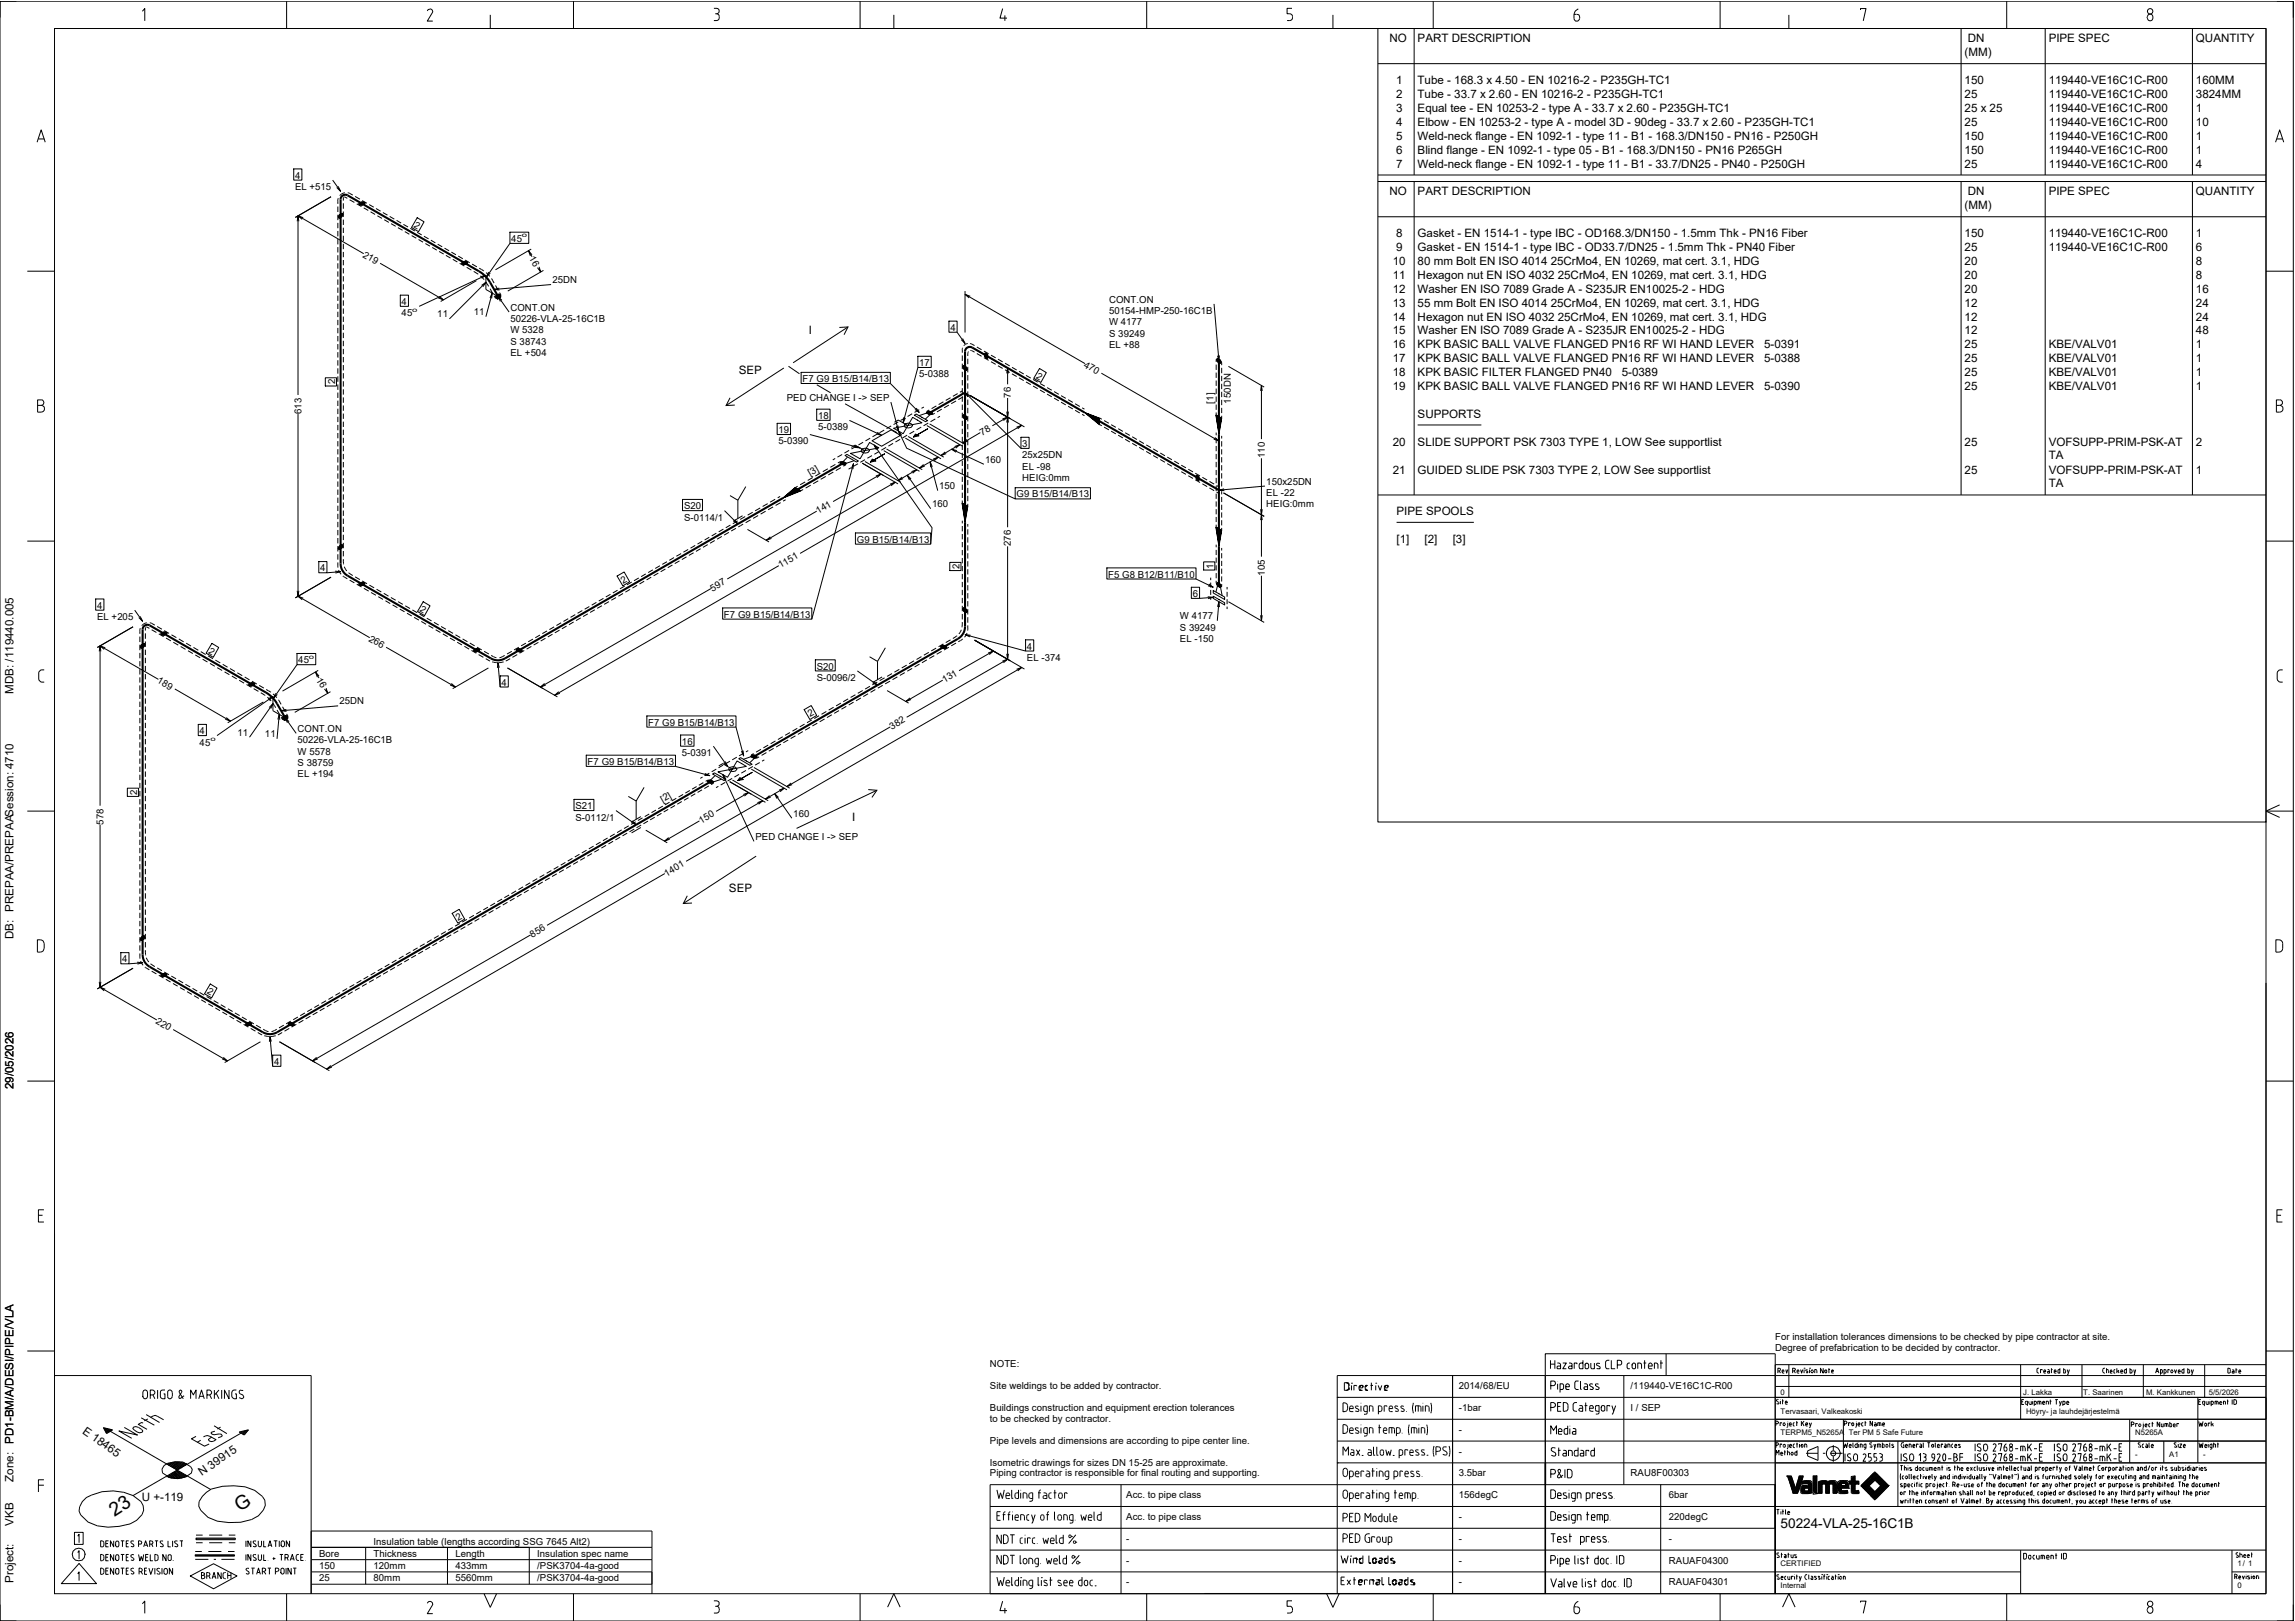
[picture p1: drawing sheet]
<svg xmlns="http://www.w3.org/2000/svg" width="841mm" height="594mm" viewBox="0 0 841 594" stroke-linecap="round" stroke-linejoin="round" font-family="sans-serif">
<defs><g id="words">
<g font-size="7.1">
<text x="42" y="556" transform="rotate(-33 42 556)">23</text>
<text x="87.9" y="554" transform="rotate(-33 87.9 554)">G</text>
</g>
<text font-size="4.9" x="652.5" y="560">50224-VLA-25-16C1B</text>
<g font-size="4.2">
<text x="509.2" y="15.5">NO</text>
<text x="519.5" y="15.5">PART DESCRIPTION</text>
<text x="721.1" y="15.5">DN</text>
<text x="750.7" y="15.5">PIPE SPEC</text>
<text x="804.7" y="15.5">QUANTITY</text>
<text x="719.9" y="20.5">(MM)</text>
<text x="511.6" y="30.8">1</text>
<text x="511.6" y="35.9">2</text>
<text x="519.5" y="30.8">Tube - 168.3 x 4.50 - EN 10216-2 - P235GH-TC1</text>
<text x="519.5" y="35.9">Tube - 33.7 x 2.60 - EN 10216-2 - P235GH-TC1</text>
<text x="719.9" y="30.8">150</text>
<text x="719.9" y="35.9">25</text>
<text x="750.7" y="30.8">119440-VE16C1C-R00</text>
<text x="750.7" y="35.9">119440-VE16C1C-R00</text>
<text x="804.7" y="30.8">160MM</text>
<text x="804.7" y="35.9">3824MM</text>
<text x="511.6" y="41">3</text>
<text x="519.5" y="41">Equal tee - EN 10253-2 - type A - 33.7 x 2.60 - P235GH-TC1</text>
<text x="719.9" y="41">25 x 25</text>
<text x="750.7" y="41">119440-VE16C1C-R00</text>
<text x="804.7" y="41">1</text>
<text x="511.6" y="46.1">4</text>
<text x="519.5" y="46.1">Elbow - EN 10253-2 - type A - model 3D - 90deg - 33.7 x 2.60 - P235GH-TC1</text>
<text x="719.9" y="46.1">25</text>
<text x="750.7" y="46.1">119440-VE16C1C-R00</text>
<text x="804.7" y="46.1">10</text>
<text x="511.6" y="51.2">5</text>
<text x="519.5" y="51.2">Weld-neck flange - EN 1092-1 - type 11 - B1 - 168.3/DN150 - PN16 - P250GH</text>
<text x="719.9" y="51.2">150</text>
<text x="750.7" y="51.2">119440-VE16C1C-R00</text>
<text x="804.7" y="51.2">1</text>
<text x="511.6" y="56.3">6</text>
<text x="519.5" y="56.3">Blind flange - EN 1092-1 - type 05 - B1 - 168.3/DN150 - PN16 P265GH</text>
<text x="719.9" y="56.3">150</text>
<text x="750.7" y="56.3">119440-VE16C1C-R00</text>
<text x="804.7" y="56.3">1</text>
<text x="511.6" y="61.4">7</text>
<text x="519.5" y="61.4">Weld-neck flange - EN 1092-1 - type 11 - B1 - 33.7/DN25 - PN40 - P250GH</text>
<text x="719.9" y="61.4">25</text>
<text x="750.7" y="61.4">119440-VE16C1C-R00</text>
<text x="804.7" y="61.4">4</text>
<text x="509.2" y="71.6">NO</text>
<text x="519.5" y="71.6">PART DESCRIPTION</text>
<text x="721.1" y="71.6">DN</text>
<text x="750.7" y="71.6">PIPE SPEC</text>
<text x="804.7" y="71.6">QUANTITY</text>
<text x="719.9" y="76.6">(MM)</text>
<text x="511.6" y="86.9">8</text>
<text x="519.5" y="86.9">Gasket - EN 1514-1 - type IBC - OD168.3/DN150 - 1.5mm Thk - PN16 Fiber</text>
<text x="719.9" y="86.9">150</text>
<text x="750.7" y="86.9">119440-VE16C1C-R00</text>
<text x="804.7" y="86.9">1</text>
<text x="511.6" y="92">9</text>
<text x="519.5" y="92">Gasket - EN 1514-1 - type IBC - OD33.7/DN25 - 1.5mm Thk - PN40 Fiber</text>
<text x="719.9" y="92">25</text>
<text x="750.7" y="92">119440-VE16C1C-R00</text>
<text x="804.7" y="92">6</text>
<text x="510.4" y="97.1">10</text>
<text x="519.5" y="97.1">80 mm Bolt EN ISO 4014</text>
<text x="568.3" y="97.1">25CrMo4, EN 10269, mat cert. 3.1, HDG</text>
<text x="719.9" y="97.1">20</text>
<text x="804.7" y="97.1">8</text>
<text x="510.4" y="102.2">11</text>
<text x="510.4" y="107.3">12</text>
<text x="519.5" y="102.2">Hexagon nut EN ISO 4032</text>
<text x="519.5" y="107.3">Washer EN ISO 7089 Grade A - S235JR EN10025-2 - HDG</text>
<text x="570.9" y="102.2">25CrMo4, EN 10269, mat cert. 3.1, HDG</text>
<text x="719.9" y="102.2">20</text>
<text x="719.9" y="107.3">20</text>
<text x="804.7" y="102.2">8</text>
<text x="804.7" y="107.3">16</text>
<text x="510.4" y="112.4">13</text>
<text x="519.5" y="112.4">55 mm Bolt EN ISO 4014</text>
<text x="568.3" y="112.4">25CrMo4, EN 10269, mat cert. 3.1, HDG</text>
<text x="719.9" y="112.4">12</text>
<text x="804.7" y="112.4">24</text>
<text x="510.4" y="117.5">14</text>
<text x="519.5" y="117.5">Hexagon nut EN ISO 4032</text>
<text x="570.9" y="117.5">25CrMo4, EN 10269, mat cert. 3.1, HDG</text>
<text x="719.9" y="117.5">12</text>
<text x="804.7" y="117.5">24</text>
<text x="296.4" y="122.2">I</text>
<text x="510.4" y="122.6">15</text>
<text x="519.5" y="122.6">Washer EN ISO 7089 Grade A - S235JR EN10025-2 - HDG</text>
<text x="719.9" y="122.6">12</text>
<text x="804.7" y="122.6">48</text>
<text x="510.4" y="127.7">16</text>
<text x="519.5" y="127.7">KPK BASIC BALL VALVE FLANGED PN16 RF WI HAND LEVER</text>
<text x="646.4" y="127.7">5-0391</text>
<text x="719.9" y="127.7">25</text>
<text x="750.7" y="127.7">KBE/VALV01</text>
<text x="804.7" y="127.7">1</text>
<text x="270.7" y="137.1">SEP</text>
<text x="510.4" y="132.8">17</text>
<text x="510.4" y="137.9">18</text>
<text x="519.5" y="132.8">KPK BASIC BALL VALVE FLANGED PN16 RF WI HAND LEVER</text>
<text x="519.5" y="137.9">KPK BASIC FILTER FLANGED PN40</text>
<text x="594.3" y="137.9">5-0389</text>
<text x="646.4" y="132.8">5-0388</text>
<text x="719.9" y="132.8">25</text>
<text x="719.9" y="137.9">25</text>
<text x="750.7" y="132.8">KBE/VALV01</text>
<text x="750.7" y="137.9">KBE/VALV01</text>
<text x="804.7" y="132.8">1</text>
<text x="804.7" y="137.9">1</text>
<text x="510.4" y="143">19</text>
<text x="519.5" y="143">KPK BASIC BALL VALVE FLANGED PN16 RF WI HAND LEVER</text>
<text x="646.4" y="143">5-0390</text>
<text x="719.9" y="143">25</text>
<text x="750.7" y="143">KBE/VALV01</text>
<text x="804.7" y="143">1</text>
<text x="519.5" y="153.2">SUPPORTS</text>
<text x="510.4" y="163.4">20</text>
<text x="519.5" y="163.4">SLIDE SUPPORT PSK 7303 TYPE 1, LOW See supportlist</text>
<text x="719.9" y="163.4">25</text>
<text x="750.7" y="163.4">VOFSUPP-PRIM-PSK-AT</text>
<text x="804.7" y="163.4">2</text>
<text x="510.4" y="173.6">21</text>
<text x="519.5" y="173.6">GUIDED SLIDE PSK 7303 TYPE 2, LOW See supportlist</text>
<text x="719.9" y="173.6">25</text>
<text x="750.7" y="168.4">TA</text>
<text x="750.7" y="173.6">VOFSUPP-PRIM-PSK-AT</text>
<text x="804.7" y="173.6">1</text>
<text x="750.7" y="178.6">TA</text>
<text x="511.8" y="188.9">PIPE SPOOLS</text>
<text x="511.8" y="199">[1]</text>
<text x="522" y="199">[2]</text>
<text x="532.3" y="199">[3]</text>
<text x="5" y="254.2" transform="rotate(-90 5 254.2)">MDB: /119440.005</text>
<text x="312.2" y="300.9">I</text>
<text x="267.1" y="326.7">SEP</text>
<text x="5" y="344.2" transform="rotate(-90 5 344.2)">DB: PREPAA/PREPAASession: 4710</text>
<text x="5" y="399.1" transform="rotate(-90 5 399.1)">29/05/2026</text>
<text x="30" y="525" transform="rotate(35 30 525)">E 18465</text>
<text x="5" y="529" transform="rotate(-90 5 529)">PD1-BM/A/DESI/PIPE/VLA</text>
<text x="5" y="543" transform="rotate(-90 5 543)">Zone:</text>
<text x="74" y="541" transform="rotate(-35 74 541)">N 39915</text>
<text x="52" y="550">U +-119</text>
<text x="5" y="559" transform="rotate(-90 5 559)">VKB</text>
<text x="5" y="580" transform="rotate(-90 5 580)">Project:</text>
</g>
<g font-size="3.5">
<text x="108.1" y="65.5">4</text>
<text x="108.1" y="69.6">EL +515</text>
<text x="151.4" y="83.2" transform="rotate(30 151.4 83.2)">2</text>
<text x="187.4" y="88.7">45</text>
<text x="132.7" y="94.1" transform="rotate(30 132.7 94.1)">219</text>
<text x="193.8" y="94.7" transform="rotate(60 193.8 94.7)">16</text>
<text x="202.5" y="103.8">25DN</text>
<text x="147.2" y="111.7">4</text>
<text x="187.1" y="113.8">CONT.ON</text>
<text x="406.4" y="110.8">CONT.ON</text>
<text x="147.2" y="115.9">45</text>
<text x="160.3" y="116.3">11</text>
<text x="173.6" y="115.6">11</text>
<text x="187.1" y="118">50226-VLA-25-16C1B</text>
<text x="406.4" y="115">50154-HMP-250-16C1B</text>
<text x="406.4" y="119.2">W 4177</text>
<text x="187.1" y="122.2">W 5328</text>
<text x="348.3" y="121.2">4</text>
<text x="406.4" y="123.3">S 39249</text>
<text x="187.1" y="126.3">S 38743</text>
<text x="187.1" y="130.5">EL +504</text>
<text x="406.4" y="127.5">EL +88</text>
<text x="336.8" y="134.1">17</text>
<text x="397" y="134.3" transform="rotate(30 397 134.3)">470</text>
<text x="122.8" y="140.9" transform="rotate(-90 122.8 140.9)">2</text>
<text x="294.1" y="140">F7 G9 B15/B14/B13</text>
<text x="336.8" y="138.3">5-0388</text>
<text x="379.5" y="138.5" transform="rotate(30 379.5 138.5)">2</text>
<text x="288.3" y="146.8">PED CHANGE I -&gt; SEP</text>
<text x="370.5" y="145.8" transform="rotate(-90 370.5 145.8)">76</text>
<text x="444.7" y="147.9" transform="rotate(-90 444.7 147.9)">[1]</text>
<text x="451" y="147.9" transform="rotate(-90 451 147.9)">150DN</text>
<text x="110.5" y="151.7" transform="rotate(-90 110.5 151.7)">613</text>
<text x="299.8" y="153.5">18</text>
<text x="285.3" y="158.7">19</text>
<text x="299.8" y="157.7">5-0389</text>
<text x="359.9" y="159.6" transform="rotate(-30 359.9 159.6)">78</text>
<text x="285.3" y="162.9">5-0390</text>
<text x="374.6" y="163.8">3</text>
<text x="374.6" y="168">25x25DN</text>
<text x="463.5" y="167.8" transform="rotate(-90 463.5 167.8)">110</text>
<text x="361" y="169.6">160</text>
<text x="374.6" y="172.1">EL -98</text>
<text x="296.9" y="174.4" transform="rotate(-30 296.9 174.4)">[3]</text>
<text x="344.2" y="179.3">150</text>
<text x="374.6" y="176.3">HEIG:0mm</text>
<text x="464" y="177.6">150x25DN</text>
<text x="341.5" y="185.9">160</text>
<text x="372.5" y="182.3">G9 B15/B14/B13</text>
<text x="464" y="181.8">EL -22</text>
<text x="464" y="185.9">HEIG:0mm</text>
<text x="250.7" y="186.6">S20</text>
<text x="250.7" y="190.8">S-0114/1</text>
<text x="299.9" y="188.4" transform="rotate(-30 299.9 188.4)">141</text>
<text x="314" y="198.9">G9 B15/B14/B13</text>
<text x="370.5" y="200.1" transform="rotate(-90 370.5 200.1)">276</text>
<text x="117.3" y="209.4">4</text>
<text x="286" y="208.3" transform="rotate(-30 286 208.3)">1151</text>
<text x="351.6" y="208.5" transform="rotate(-90 351.6 208.5)">2</text>
<text x="444.7" y="208.3" transform="rotate(-90 444.7 208.3)">1</text>
<text x="228.4" y="214" transform="rotate(-30 228.4 214)">2</text>
<text x="406.1" y="211.7">F5 G8 B12/B11/B10</text>
<text x="463.5" y="211" transform="rotate(-90 463.5 211)">105</text>
<text x="261.1" y="216.8" transform="rotate(-30 261.1 216.8)">597</text>
<text x="437.1" y="218.8">6</text>
<text x="35.6" y="223">4</text>
<text x="35.6" y="227.2">EL +205</text>
<text x="153.6" y="223.9" transform="rotate(30 153.6 223.9)">2</text>
<text x="265.3" y="226.4">F7 G9 B15/B14/B13</text>
<text x="432.4" y="227">W 4177</text>
<text x="432.4" y="231.1">S 39249</text>
<text x="76.2" y="239.2" transform="rotate(30 76.2 239.2)">2</text>
<text x="134.9" y="234.7" transform="rotate(30 134.9 234.7)">266</text>
<text x="376.3" y="238.1">4</text>
<text x="432.4" y="235.3">EL -150</text>
<text x="109.3" y="243.1">45</text>
<text x="299.3" y="245.3">S20</text>
<text x="376.3" y="242.2">EL -374</text>
<text x="57.4" y="250" transform="rotate(30 57.4 250)">189</text>
<text x="115.8" y="249.1" transform="rotate(60 115.8 249.1)">16</text>
<text x="183.8" y="251.2">4</text>
<text x="299.3" y="249.5">S-0096/2</text>
<text x="346.1" y="250.3" transform="rotate(-30 346.1 250.3)">131</text>
<text x="124.4" y="258.1">25DN</text>
<text x="296.9" y="262.9" transform="rotate(-30 296.9 262.9)">2</text>
<text x="73.1" y="269">4</text>
<text x="87" y="269.6">11</text>
<text x="109" y="268.2">CONT.ON</text>
<text x="237.5" y="265.9">F7 G9 B15/B14/B13</text>
<text x="326.9" y="267.4" transform="rotate(-30 326.9 267.4)">382</text>
<text x="73.1" y="273.2">45</text>
<text x="97.1" y="270.2">11</text>
<text x="109" y="272.4">50226-VLA-25-16C1B</text>
<text x="249.9" y="272.9">16</text>
<text x="109" y="276.5">W 5578</text>
<text x="109" y="280.7">S 38759</text>
<text x="215.3" y="280.3">F7 G9 B15/B14/B13</text>
<text x="249.9" y="277.1">5-0391</text>
<text x="109" y="284.9">EL +194</text>
<text x="50.3" y="291.3" transform="rotate(-90 50.3 291.3)">2</text>
<text x="210.9" y="296.5">S21</text>
<text x="242.9" y="294.2" transform="rotate(-30 242.9 294.2)">[2]</text>
<text x="290.7" y="299.3">160</text>
<text x="37.9" y="302.1" transform="rotate(-90 37.9 302.1)">578</text>
<text x="210.9" y="300.7">S-0112/1</text>
<text x="257" y="301.9" transform="rotate(-30 257 301.9)">150</text>
<text x="276.8" y="307.8">PED CHANGE I -&gt; SEP</text>
<text x="244.3" y="321.2" transform="rotate(-30 244.3 321.2)">1401</text>
<text x="167.9" y="337.6" transform="rotate(-30 167.9 337.6)">2</text>
<text x="195.1" y="343.6" transform="rotate(-30 195.1 343.6)">856</text>
<text x="44.8" y="352.7">4</text>
<text x="75.6" y="364" transform="rotate(30 75.6 364)">2</text>
<text x="56.8" y="374.8" transform="rotate(30 56.8 374.8)">220</text>
<text x="100.4" y="390.2">4</text>
<text x="650.5" y="491.1">For installation tolerances dimensions to be checked by pipe contractor at site.</text>
<text x="650.5" y="495.1">Degree of prefabrication to be decided by contractor.</text>
<text x="362.7" y="501">NOTE:</text>
<text x="362.7" y="509">Site weldings to be added by contractor.</text>
<text x="534.6" y="509">2014/68/EU</text>
<text x="597.6" y="509">/119440-VE16C1C-R00</text>
<text x="362.7" y="517">Buildings construction and equipment erection tolerances</text>
<text x="362.7" y="521">to be checked by contractor.</text>
<text x="534.6" y="517">-1bar</text>
<text x="597.6" y="517">I / SEP</text>
<text x="534.6" y="525">-</text>
<text x="362.7" y="529">Pipe levels and dimensions are according to pipe center line.</text>
<text x="534.6" y="533">-</text>
<text x="362.7" y="537">Isometric drawings for sizes DN 15-25 are approximate.</text>
<text x="362.7" y="541">Piping contractor is responsible for final routing and supporting.</text>
<text x="534.6" y="541">3.5bar</text>
<text x="597.6" y="541">RAU8F00303</text>
<text x="412.7" y="549">Acc. to pipe class</text>
<text x="534.6" y="549">156degC</text>
<text x="611.5" y="549">6bar</text>
<text x="412.7" y="557">Acc. to pipe class</text>
<text x="534.6" y="557">-</text>
<text x="611.5" y="557">220degC</text>
<text x="136.9" y="566">Insulation table (lengths according SSG 7645 Alt2)</text>
<text x="412.7" y="565">-</text>
<text x="534.6" y="565">-</text>
<text x="611.5" y="565">-</text>
<text x="116.9" y="570.5">Bore</text>
<text x="116.9" y="575">150</text>
<text x="136.9" y="570.5">Thickness</text>
<text x="136.9" y="575">120mm</text>
<text x="166.9" y="570.5">Length</text>
<text x="166.9" y="575">433mm</text>
<text x="196.9" y="570.5">Insulation spec name</text>
<text x="196.9" y="575">/PSK3704-4a-good</text>
<text x="412.7" y="573">-</text>
<text x="534.6" y="573">-</text>
<text x="611.5" y="573">RAUAF04300</text>
<text x="116.9" y="579.5">25</text>
<text x="136.9" y="579.5">80mm</text>
<text x="166.9" y="579.5">5560mm</text>
<text x="196.9" y="579.5">/PSK3704-4a-good</text>
<text x="412.7" y="581">-</text>
<text x="534.6" y="581">-</text>
<text x="611.5" y="581">RAUAF04301</text>
</g>
<g font-size="2.8">
<text x="652.5" y="511">0</text>
<text x="741.4" y="511">J. Lakka</text>
<text x="763.4" y="511">T. Saarinen</text>
<text x="786.4" y="511">M. Kankkunen</text>
<text x="809.4" y="511">5/5/2026</text>
<text x="652.5" y="518">Tervasaari, Valkeakoski</text>
<text x="742.4" y="518">Höyry- ja lauhdejärjestelmä</text>
<text x="652.5" y="526">TERPM5_N5265A</text>
<text x="677.5" y="526">Ter PM 5 Safe Future</text>
<text x="782.4" y="526">N5265A</text>
<text x="782.4" y="534">-</text>
<text x="794.9" y="534">A1</text>
<text x="807.4" y="534">-</text>
<text x="652.5" y="574">CERTIFIED</text>
<text x="819.9" y="574">1/ 1</text>
<text x="652.5" y="582">Internal</text>
<text x="819.9" y="582">0</text>
</g>
<g font-size="2.3">
<text x="191.3" y="87">o</text>
<text x="151.1" y="114.2">o</text>
<text x="113.2" y="241.4">o</text>
<text x="77.1" y="271.5">o</text>
</g>
</g></defs>
<g fill="none" stroke="#000" stroke-width=".37">
<path d="M0 .4h840.4v593.6h-840.4zM6 .4h-6v6.1M20 10.4h810.4v573.6h-810.4zM52.2 4.1l.9-1v4.5M105 .4v10M157.6 3.4h-.5l-.5 .6M157.6 3.2a.95 .95 0 0 1 .8 1.5l-1.8 3h2M179.7 5.4v5M210.2 .4v10M261.6 3.1h1a1.03 1.03 0 0 1 .9 1.2 1.03 1.03 0 0 1-1.4 .7M262.6 5a.89 .89 0 0 1 .9 1M263.5 6.5a.89 .89 0 0 1-.9 1h-1"/>
<path d="M263.6 6v.5M315.2 .4v10M327.5 5.4v5M367.4 3.1l-1 3.5h2.6M368.2 5.6v2M420.2 .4v10M473.4 3.1h-1.7v1.9h1a1.28 1.28 0 0 1 1 1.3 1.28 1.28 0 0 1-1 1.2h-1M488.5 5.4v5M504.9 10.4h325.5v290.8h-325.5zM504.9 10.4h325.5M518.2 10.4v53.7M525.2 .4v10"/>
<path d="M577.8 5.3h-1v1.4a.99 .99 0 0 0 1 1 .99 .99 0 0 0 1-1M577.9 5.3a1.02 1.02 0 0 1 1 1.4M578.4 3.2a2.37 2.37 0 0 0-1.6 2.1M630.3 .4v10M655.5 5.4v5M681.8 3.7v-.6h2l-1 4.5M718.6 10.4v53.7M735.4 .4v10M749.5 10.4v53.7M786.8 6.2v.4M786.9 6.2a1.1 1.1 0 0 1 1.6-.9 1.1 1.1 0 0 1 .3 1.7 .99 .99 0 0 1-1.1 .6 .99 .99 0 0 1-.8-1M803.4 10.4v53.7"/>
<path d="M834.4 .4h6v6.1M504.9 23.3h325.5M13.6 52.1l1.5-4.5 1.5 4.5M14.1 50.9h2.1M833.9 52.1l1.5-4.5 1.5 4.5M834.4 50.9h2.1M107.6 61.9h3v4.1h-3zM111.1 79.8l-1.9-.7 1.5 1.3M121.3 72.1l-13.1 7.6M121.9 66l2.9 4.1M123.8 75.7v2M123.8 78.7v2"/>
<path d="M123.9 68.3l.9 1.8-1.4-1.4M123.9 72.7l-.1 2M124 72.6l-.1 .1M124.3 78.8l1-.6 .4 .4-.4 .8-1 .6-.4-.4zM125.8 72.5v1M125.8 74.5v2M125.8 77.5v2M125.8 72.4v.1M125.9 72.4h-.1M125.9 72.3h.1M126 72.2l-.1 .2M126 72.2h.1"/>
<path d="M126 72.2h.3M126.1 72.1v.1M126.3 72.2h.1M126.4 70.6l-1.9 1.1M126.4 72.2l.9 .5M127.4 70.6h.1M127.5 70.6l1.8 .9M128.1 73.2l1.8 1M130.1 72l1.8 1M130.7 74.7l1.7 1M131.5 74.6l1.1-.6 .9 .1 .2 .5-1.1 .6-.9-.1zM132.7 73.5l1.7 1"/>
<path d="M133.3 76.2l1.6 .9M135.3 75l1.7 .9M135.8 77.6l1.6 1M137.8 76.4l1.7 1M138.3 79.1l1.7 .9M140.3 77.9l1.7 .9M142.8 79.3l1.7 1M152.9 79.8l2.5 1.5-2 3.6-2.6-1.5zM504.9 64.1h325.5M504.9 66.5h325.5M504.9 79.4h325.5M518.2 66.5v114.9"/>
<path d="M718.6 66.5v114.9M749.5 66.5v114.9M803.4 66.5v114.9M10 99.4h10M108.9 81.1l.3-2 .3 2M123.8 81.7v1.9M123.8 84.6v2M123.8 87.6v2M123.8 90.5v2M123.8 93.5v2M123.8 96.5v2M123.8 99.4v2"/>
<path d="M125.8 80.5v1.9M125.8 83.4v2M125.8 86.4v2M125.8 89.3v2M125.8 92.3v2M125.8 95.3v1.9M125.8 98.2v2M133.3 93l-24.1-13.9v65.6M139.3 96.5l23.2 13.4M140.8 80.5l1.7 1M143.3 82l1.7 .9M145.3 80.8l1.7 .9"/>
<path d="M145.8 83.4l1.7 1M147.8 82.2l1.7 1M148.3 84.9l1.7 .9M150.4 83.7l1.6 .9M150.8 86.3l1.7 1M152.9 85.1l1.6 1M153.4 87.8l1.6 1M155.4 86.6l1.6 .9M155.9 89.2l1.7 1M157.9 88l1.6 1M158.4 90.7l1.7 1M160.4 89.5l1.6 .9"/>
<path d="M160.9 92.1l1.7 1M162.9 90.9l1.7 1M163.4 93.6l1.7 1M165.4 92.4l1.7 .9M165.9 95l1.7 1M167.9 93.8l1.7 1M168.4 96.5l1.7 1M169.2 96.4l1.1-.6 .9 .1 .2 .5-1.1 .6-.9-.1zM170.4 95.3l1.7 1M171 98l1.7 1M173 96.8l1.7 1M173.6 99.5l1.7 1"/>
<path d="M175.6 98.3l.9 .5M176.5 98.8l.8 .5M178.1 99.9l1.4 1.4M179.1 99.7l-.8 1.8 1.4-1.4M186.9 85.1h6.9v4.1h-6.9zM186.9 89.2l-8.6 12.3M193.7 91.9l1.3 2.2M194.7 91.3l-13.1 7.6M195 93.4l-1.3-1.5 .7 1.9M197.5 98.4l.6 1.3M197.5 97.8l.6 1.9-1.2-1.6M199.1 99.1l-13 7.6"/>
<path d="M830.4 99.4h10M123.8 102.4v2M123.8 105.4v1.9M123.8 108.3v2M123.8 111.3v1.9M123.8 114.2v2M123.8 117.2v2M125.8 101.2v2M125.8 104.1v2M125.8 107.1v2M125.8 110.1v1.9M125.8 113v2"/>
<path d="M125.8 116v2M125.8 118.9v2M146.7 108.2h3v4.1h-3zM153.6 112.3l24.5-11.4v5.2l4.5 2.6 4 5.7M161 108.6l1.5 1.3-1.9-.7M174.6 102.9l-13.1 7.6M176 101.1l1.4 1.4M176.2 101.4l1.9-.5-1.6 1.1M176.5 104.6l1.6-1.1-1.1 1.6M178 103.2l1.1 1.8M178.1 103.5l-13.4 13.4M179.6 109.2l.8-1.8-.2 2"/>
<path d="M179.6 105.8l1 1.7M180.1 102l1 1.7M180.4 107.4l-2.3 8.7M181.1 108.4l.5 .9M181.6 104.6l1 1.7M181.7 108.5l1.1-.7 .7 .4v.7l-1.1 .7-.7-.4zM183 105.6l-1.9 .5 2 .2M183.1 107.2l.5 .9M184 110.1l-1.4-1.4 .8 1.8M201.9 104.3l-20.8 1.8M307.6 120l3.1-.2-1.4 2.8M310.7 119.8l-20.1 13.1"/>
<path d="M347.7 117.7h3v4h-3zM353.6 107.9l44 25.3M353.6 106.7v15.2M355.5 108.6l-1.9-.7 1.5 1.3M444.9 111.4l1.8 20.8M119.2 138.4h4.1v3.1h-4.1zM123.8 120.1v2M123.8 123.1v2M123.8 126.1v2M123.8 129v2M123.8 132v2M123.8 135v1.9"/>
<path d="M123.8 137.9v2M125.8 121.9v2M125.8 124.9v2M125.8 127.8v2M125.8 130.8v2M125.8 133.8v1.9M125.8 136.7v2M125.8 139.7v2M287.2 134.8l-21.1 13.8M288.9 134.2l4.1 2.8M293.6 136.5h32.7v4h-32.7zM336.4 130.6h4.8v4.1h-4.8z"/>
<path d="M336.4 134.7l-5.5 20.2M350.7 121.7l2.9 4.2M352.6 130.3v1.9M352.6 133.2v2.1M352.6 136.2v2M352.6 139.3v1.9M352.7 124.1l.9 1.8-1.3-1.4M352.7 134.3l.4-.3 1 .5 .4 .8-.4 .4-1-.6zM352.7 127.4v.1M352.7 127.5l-.1 1.7M354.6 125.9l-1.4 .8M354.6 131.5v1.9"/>
<path d="M354.6 134.4v2.1M354.6 137.4v2M354.9 128.8l-.3 1.6M355.5 125.9h.1M355.5 125.9l1.6 .7M355.5 128.4l1.6 .7M357.1 127.9l13.1 7.5M358 127.2l1.7 1M358 129.5l1.7 1.1M360.6 128.7l1.7 1M360.6 131l1.7 1M360.9 129.4h.5l.5 .6v1.3h-.5l-.5-.7z"/>
<path d="M363.2 130.1l1.7 1M363.2 132.5l1.7 1M365.7 131.6l1.7 1M365.7 134l1.7 1M368.3 133.1l1.7 1M368.3 135.5l1.7 1M368.9 136.8l.3-2 .3 2M369.2 134.8v6M370.8 134.6l1.8 1M370.8 137l1.8 1M373.4 136.1l1.7 1M373.4 138.5l1.7 1"/>
<path d="M376 137.6l1.7 .9M376 140l1.7 .9M378.6 139l1.7 1M380.9 135l2.5 1.5-2 3.6-2.6-1.4zM403.6 136.8l43.1 24.8M445.7 131.6v1M445.7 133.6v2M445.7 136.5v2M445.7 139.4v2M446.2 131.3l1 .6 .4 .9-.4 .3-1-.6-.4-.8zM446.9 130.3l-.2 1.9-.5-1.9M447.7 132.8v1"/>
<path d="M447.7 134.8v2M447.7 137.7v2M450.2 134.3l13.1 7.5M13.8 146.5h1.3a1.01 1.01 0 0 1 1 1 1.01 1.01 0 0 1-1 1 1.24 1.24 0 0 1 1.2 1.3 1.24 1.24 0 0 1-1.2 1.2h-1.3zM13.8 148.5h1.3M109.2 151.7v66.8l26.3 15.2M123.8 140.9v2M123.8 143.8v2M123.8 146.8v2M123.8 149.8v2M123.8 152.7v2M123.8 155.7v2"/>
<path d="M123.8 158.7v1.9M125.8 142.6v2M125.8 145.6v2M125.8 148.6v1.9M125.8 151.5v2M125.8 154.5v2M125.8 157.4v2M267.5 145.8l-1.4 2.8 3.2-.2M284.8 155.1h4.9v4.1h-4.9zM296.8 159.2l18.4 4.9M299.3 149.9h4.9v4.1h-4.9zM299.3 141l5.1 2.9"/>
<path d="M309.7 148l19 10.6M311.3 154l11.8 5.5M321.4 159.1l-1.7 1M321.5 158.4l1.6 1.1-1.9-.5M324 157.6l-1.7 1M326.3 140.5l10.5 10.6M326.5 147.3l2.8 10.6 2.9 6.3 39.8 18.6M326.6 156.1l-1.7 1M327.5 156.9l10.3-2-3.4-2-3.5 6zM327.8 154.7l1.3-.8 3.6 2M329.1 155.9l.2 2-.8-1.8M329.1 154.6l-1.7 1"/>
<path d="M330.5 159.5l-1.2-1.6 .4 1.9M331.2 152.9l-.3 2 .9-1.8M331.6 155.3l1.2-.3 1.1 .2 .5 .7-.5 .7-1.1 .2-1.2-.3-.2-.6zM331.7 153.1l-1.7 1M332.4 159.5l-1.7 1M332.8 159.9l13 7.6M334.3 151.6l-1.7 1M335 158l-1.7 1M335 152.1l.8-.4 4.1 2.4-.7 .4zM335.5 159l1.3 .7-2.1 .4 5.2-3-5.2 3zM335.8 149.5l1 1.6-1.5-1.1M336.8 152.3l3.4-1.2 .9 .5-2.1 2"/>
<path d="M336.8 150.1l-1.7 1M337.6 156.5l-1.7 1M338.6 149.1l-.9 .5M339.6 155.9l13.1 7.6M339.7 150.8l.9-.1 1.1 .6-.2 .5-.9 .1-1-.6zM340.2 155l-1.8 1M340.5 150.2l-.9 .5M340.6 155.3l13.1 7.6M342.5 151.4l-.8 .5M342.7 153.5l-1.7 1M343.1 148.7l-1.7 1M344.5 152.5l-.9 .5"/>
<path d="M345.1 149.9l-1.7 1M345.7 147.2l-1.7 1M347.7 148.4l-1.7 1M348.3 145.7l-1.7 1M350.3 146.9l-1.7 1M350.9 144.2l-1.7 1M352.6 142.2v2M352.6 145.2v2M352.6 148.2v2M352.6 151.2v2M352.6 154.2v1.9M352.6 157.1v2"/>
<path d="M352.6 143.2l-.8 .5M352.7 152.3l.4-.4 1 .6 .4 .8-.4 .4-1-.6zM352.9 145.4l-1.7 1M353.6 143.8l20.5 20.5M354.6 140.4v2M354.6 143.4v2M354.6 146.4v2M354.6 149.4v2M354.6 152.4v2M354.6 155.4v1.9M354.6 158.3v2M354.6 144.4l-.8 .5"/>
<path d="M355.2 144.9l-1.6-1.1 1.1 1.6M355.3 144.9l20.1 11.5M359.2 158.5l-6.5 3.8M367.3 153.5l1.9-.7-1.5 1.3M368.9 150.8l.3 2 .3-2M368.9 154.8l.3-2 .3 2M369.2 145.8v47.4M369.2 152.8l-5.6 3.2M372.5 156.5l1.9-.7-1.5 1.3M374.4 155.8l-81.2 47M378.6 141.5l1.7 .9M381.1 142.9l1.8 1"/>
<path d="M381.1 140.5l1.8 1M383.7 142l1.7 1M383.7 144.4l1.7 1M386.3 143.5l1.7 1M386.3 145.9l1.7 1M388.8 145l1.7 1M388.8 147.4l1.7 1M391.4 146.5l1.7 1M391.4 148.9l1.7 1M394 147.9l1.7 1.1M394 150.3l1.7 1M396.6 149.4l.8 .5"/>
<path d="M396.6 151.8l.8 .5M397.4 151.1l5.5 3.1-1.8-.9 1.8 1.2v-.4l-2.4-1.2 2.4 1.7v-.7l-2.8-1.2 2.8 2.1v-1.1l-3.4-1.4 3.4 2.6v-1.3l-3.9-1.5 3.9 3v-1.7l-4.4-1.7 4.4 3.6v-2l-5-1.9 5 4v-2.2l-5.5-2.1 5.5 4.5v-1.3M402.9 153.1l.9 .5M402.9 155.5l.9 .5M404.6 156.5l1.7 1M404.6 154.1l1.7 1M407.2 155.6l1.7 1M407.2 158l1.7 1M409.8 157.1l1.7 1M409.8 159.5l1.7 1M412.3 158.6l1.7 1M445.7 142.4v1.9"/>
<path d="M445.7 145.3v1.9M445.7 148.2v2M445.7 151.2v.9M445.7 158.5v1M446.7 152.7l-1.1-.6 1.1 7 1-5.8-2-1.2 1 6.4 .9-5.3-1.7-1 .8 5.6 .8-4.7-1.5-.8 .7 4.9 .6-4.1-1.2-.7 .6 4.2 .5-3.6-.9-.5 .4 3.5 .3-3.1-.6-.4 .3 2.9 .2-2.6-.3-.2 .1 2.2 .1-2.1-.1 6.4M447.7 140.6v2M447.7 143.6v1.9M447.7 146.5v2M447.7 149.4v2M447.7 152.4v.9M447.7 159.7v1M462 143.2l.3-2 .2 2"/>
<path d="M462.3 141.2v19.7M519.5 155.7h23.3M834.2 146.5h1.2a1.01 1.01 0 0 1 1 1 1.01 1.01 0 0 1-1 1 1.24 1.24 0 0 1 1.2 1.3 1.24 1.24 0 0 1-1.2 1.2h-1.2zM834.2 148.5h1.2M123.8 161.6v2M123.8 164.6v1.9M123.8 167.5v2M123.8 170.5v2M123.8 173.4v2M123.8 176.4v2M123.8 179.4v2M125.8 160.4v2"/>
<path d="M125.8 163.4v1.9M125.8 166.3v2M125.8 169.3v2M125.8 172.2v2M125.8 175.2v2M125.8 178.2v2M273.3 178.3l-2.9 5-2.9-1.7M292.3 178.2l-.9 .5M292.4 179.3l-1.1-.6-4.4 3.8 6.5-2.6-2-1.2-4 3.5 5.9-2.4-1.7-1-3.6 3.1 5.2-2.2-1.5-.8-3.2 2.6 4.5-1.8-1.2-.7-2.8 2.3 3.9-1.7-.9-.5-2.4 1.8 3.1-1.4-.6-.4-2.1 1.6 2.6-1.3-.3-.2-1.7 1.1 1.9-1-5.6 3.2M294.3 179.4l-.9 .5M295.1 176.6l-1.9 1M297.1 177.8l-1.9 1.1"/>
<path d="M297.8 175l-1.8 1.1M299.8 176.2l-1.8 1M300.6 173.4l-1.8 1.1M302.6 174.6l-1.9 1M303.4 171.8l-1.9 1M305.4 173l-1.9 1M306 168l-.8 .5M306.1 170.2l-1.8 1M308 169.1l-.9 .5M308.1 169.2l.9-.1 1.1 .6-.2 .5-.9 .1-1.1-.6zM308.1 171.4l-1.8 1M308.6 166.5l-1.7 1"/>
<path d="M309.7 166.9l.7-.4 4.2 2.4-.7 .4zM310 170.3l-.9 .5M310.6 167.5l-2 2 .8 .5 3.6-1.2M311.2 165l-1.8 1M311.7 166.1l10.4-2-3.4-2-3.5 6zM311.8 171.4l-.8 .5M312 163.9l1.4-.8 3.5 2M312 171.7l.8-1.8-.2 2M312.8 169.9l-15.3 57M313.4 163.3l1.8 .8-2-.2M313.7 163.6l-1.7 .9M314.4 169.9l-1.7 1"/>
<path d="M315.9 164.5l1.2-.3 1 .2 .6 .7-.6 .7-1 .2-1.2-.3-.3-.6zM316.3 162.1l-1.7 1M317 169.1l13 7.6M317 168.4l-1.7 1M318.9 160.6l-1.7 1M319.6 161.5l7-4 3.4 2-6.9 4zM319.6 166.9l-1.8 1M319.7 168.2l1.3 .7-2 .4 5.1-3-5.1 3zM320.4 163.1l21.1 30.3-.4 6M321 174.4l1.9-.7-1.6 1.3M321.8 164.5l-1.4-1.4 .8 1.8M322.1 165.5l-1.7 1"/>
<path d="M322.9 173.7l-17.6 10.1M323.8 165.1l13.2 7.6M323.8 174.3l-7.8-4.6 13.1 7.6M324.7 164l-1.7 1M324.9 164.5l13.1 7.6M326.2 177.4l1.9-.7-1.5 1.3M327.3 162.5l-1.7 1M328.1 176.7l-61.6 35.5M329.9 161l-1.8 1M330.6 174.8l-1.5 1.3 1.8-.7M331.8 160.5l13 7.6M332.5 174.1l-3.4 2"/>
<path d="M332.5 174.1l8.6 12.3M333.9 175.5l-1.4-1.4 .8 1.8M334 172.8l1.9-.7-1.5 1.3M335.9 172.1l-3.4 2M338.4 170.2l-1.4 1.3 1.9-.7M340.8 169.2l2.8 10.6M341.7 171l-.9-1.8 .3 2M342 168.2l1.9-.7-1.5 1.3M343.9 167.5l-6.9 4M346.4 165.6l-1.6 1.3 1.9-.7M348.7 164.6l11.8 5.5M349.8 163.6l1.9-.7-1.5 1.3"/>
<path d="M350.6 165.1l-1.9-.5 1.6 1.1M351.7 162.9l-6.9 4M352.6 160v2M352.6 163v1.9M352.6 165.9v1.9M352.6 168.8v2M352.6 171.7v2M352.6 174.7v1.9M352.6 177.6v1.9M354.2 161l-1.5 1.3 1.9-.7M354.6 161.2v2M354.6 164.1v2"/>
<path d="M354.6 167.1v1.9M354.6 170v1.9M354.6 172.9v2M354.6 175.9v1.9M354.6 178.8v1.9M372 178.7h27.6v4.1h-27.6zM374.1 160.2h3v4.1h-3zM412.3 161l1.7 1M414.9 160l1.7 1.1M414.9 162.5l1.7 .9M417.5 161.5l1.7 1M417.5 163.9l1.7 1"/>
<path d="M420 163l1.8 1M420 165.4l1.8 1M422.6 164.5l1.7 1M422.6 166.9l1.7 1M425.2 166l1.7 1M425.2 168.4l1.7 1M427.7 167.5l1.7 1M427.7 169.9l1.7 1M430.3 169l1.7 1M430.3 171.4l1.7 1M432.9 170.5l1.7 .9M432.9 172.8l1.7 1"/>
<path d="M435.5 171.9l1.7 1M435.5 174.3l1.7 1M438 173.4l1.7 1M438 175.8l1.7 1M438.4 174.2l.5-.1 .5 .7v1.2l-.5 .1-.5-.7zM440.6 174.9l1.8 1M440.6 177.3l1.8 1M443.2 176.4l1.7 1M443.2 178.8l1.7 1M445.2 160.3l1.5 1.3-1.9-.7M445.7 160.5v1.9M445.7 163.4v1.9"/>
<path d="M445.7 166.3v2M445.7 169.3v1.9M445.7 172.2v1.9M445.7 175.1v2M445.7 178v2M445.8 177.9l.9 .5M446.7 160.4v17.2M447.7 161.7v1.9M447.7 164.6v1.9M447.7 167.5v2M447.7 170.5v1.9M447.7 173.4v1.9"/>
<path d="M447.7 176.3v2M447.7 179.2v2M448.6 179.1l-1.9 .5 2 .2M462.3 167.9v36.1M463.6 178.1l-16.9 1.5M10 198.3h10M123.8 182.3v2M123.8 185.3v2M123.8 188.3v1.9M123.8 191.2v2M123.8 194.2v2M123.8 197.1v2"/>
<path d="M125.8 181.1v2M125.8 184.1v2M125.8 187.1v1.9M125.8 190v2M125.8 193v2M125.8 195.9v2M125.8 198.9v2M250.1 183h7.3v4.1h-7.3zM254.8 199.9l-1.8 1M257.3 198.4l-1.7 1M259.4 199.6l-1.8 1M259.9 196.9l-1.7 1"/>
<path d="M261.9 198.1l-1.7 1M262.5 195.4l-1.7 1M264.5 196.6l-1.7 1M265.1 193.9l-1.7 1M265.5 187.1l4.9 4.9M267.1 195.1l-1.7 1M267.7 192.4l-1.7 1M269.3 190.4l1.1 1.6-1.6-1.1M269.7 193.6l-1.8 1M270.3 190.9l-1.8 1M270.4 183.3v6.7M272.1 189l-3.4 2"/>
<path d="M272.3 192.1l-1.8 1M273.1 189.3l-1.9 1M273.9 194l7.9 4.6M275.1 190.5l-1.9 1M275.8 187.7l-1.8 1.1M277.8 188.9l-1.8 1.1M278.6 186.1l-1.9 1.1M280.6 187.3l-1.9 1.1M281.3 184.6l-1.8 1M282.3 196.7l-1.5 1.3 1.9-.7M283.3 185.8l-1.8 1M284.1 183l-1.9 1"/>
<path d="M285.9 181.9l-.9 .5M286.1 184.2l-1.9 1M287.9 183.1l-.9 .5M299.3 187.3l-18.5 10.7M313.5 195.3h27.6v4.1h-27.6zM352.6 180.5v2M352.6 183.4v1M352.6 190.8v1M352.6 192.7v2M352.6 195.7v1.9M352.6 198.6v1.9M353.6 185l-1-.6 1 7 1-5.8-2-1.2 1 6.4 .9-5.3-1.6-1 .7 5.6 .8-4.7-1.5-.8 .7 4.9 .6-4.1-1.2-.7 .6 4.2 .5-3.6-.9-.5 .4 3.5 .3-3.1-.6-.4 .3 2.9 .2-2.6-.3-.2 .1 2.2 .1-2.1-.1 6.4"/>
<path d="M354.6 181.7v2M354.6 184.6v1M354.6 192v1M354.6 193.9v2M354.6 196.9v1.9M354.6 199.8v2M445.7 180.9v1.9M445.7 183.7v1.9M445.7 186.6v1.9M445.7 189.4v1.9M445.7 192.3v.9M445.7 199.6v.9"/>
<path d="M445.8 180.3l.9 .5M446.7 193.8l-1.1-.6 1.1 7 1-5.8-2-1.2 1 6.4 .9-5.3-1.7-1 .8 5.6 .8-4.7-1.5-.8 .7 4.9 .6-4.1-1.2-.7 .6 4.2 .5-3.6-.9-.5 .4 3.5 .3-3.1-.6-.4 .3 2.9 .2-2.6-.3-.2 .1 2.2 .1-2.1-.1 6.4M447.7 182.1v1.9M447.7 184.9v1.9M447.7 187.8v1.9M447.7 190.6v1.9M447.7 193.4v1M448.4 180.6l14.9 8.6M462 186.6l.3 2 .2-2M462 190.6l.3-2 .2 2M504.9 181.4h325.5M511.8 191.4h28.3"/>
<path d="M830.4 198.3h10M35.1 219.5h3v4.1h-3zM108.9 216.5l.3 2 .3-2M111.1 219.2l-1.9-.7 1.5 1.3M116.8 205.8h3v4.1h-3zM121.3 211.5l-13.1 7.6M122.8 209.3l2 .2-1.9 .5M123.8 206.1l.1 1.9M123.8 200.1v2M123.8 203.1v2M124.1 208.9l.9 1.5M124.3 200.2l1-.6 .4 .4-.4 .8-1 .6-.4-.4z"/>
<path d="M124.8 209.5l-5 .4M125.6 211.1l.8 .5M125.8 201.9v2M125.8 204.9v1M125.8 205.9l.1 .9M126.2 207.7l.9 1.5M126.4 211.6l.9 .5M127.7 209.9l1.6 1M128.1 212.6l1.8 1M130.1 211.4l1.8 1M130.7 214.1l1.8 1M131.5 214l1.1-.6 .9 .1 .2 .5-1.1 .6-.9-.1z"/>
<path d="M132.7 212.9l1.8 1M133.3 215.6l1.8 1M135.4 214.4l1.7 1M136 217.1l1.7 1M138 215.9l1.7 1M138.6 218.6l1.8 1.1M140.6 217.4l1.8 1.1M143.2 218.9l1.8 1M221.1 219.3l-1.7 .9M223.7 217.8l-1.7 1M225.7 219l-1.7 .9M226.1 211.1l2.6-1.5 2 3.6-2.5 1.5z"/>
<path d="M226.3 216.3l-1.7 1M228.3 217.5l-1.7 1M228.9 214.8l-1.7 1M230.9 216l-1.7 1M231.5 213.3l-1.7 1M233.5 214.5l-1.7 1M234.1 211.8l-1.8 1M236.1 213l-1.8 1M236.7 210.3l-1.8 1M238.6 211.5l-1.7 1M239.2 208.8l-1.7 1M241.2 210l-1.7 1"/>
<path d="M241.8 207.3l-1.7 1M243.8 208.5l-1.7 1M244.4 205.8l-1.7 1M246.4 207l-1.7 1M247 204.3l-1.7 1M249 205.5l-1.7 1M249.6 202.9l-1.7 .9M251.6 204l-1.7 1.1M252.2 201.4l-1.8 .9M254.2 202.6l-1.8 .9M256.7 201.1l-1.7 1M260.5 215.7l-62.4 36"/>
<path d="M285.4 207.3l-82.1 47.5M348 206.1h4.1v3h-4.1zM352.6 201.5v2M352.6 204.5v1.9M352.6 207.4v1.9M352.6 210.3v2M352.6 213.2v2M352.6 216.1v2M352.6 219.1v1.9M354.6 202.7v2M354.6 205.7v1.9M354.6 208.6v1.9"/>
<path d="M354.6 211.5v2M354.6 214.4v2M354.6 217.3v2M369.2 200.2v41.4l-37 21.2M405.6 208.1h32.7v4.1h-32.7zM436.6 215.2h3v4.1h-3zM438.3 212.2l6.3 3M441.1 205.9h4.1v3h-4.1zM442.6 218.7l2 .2-1.9 .5M443 214l1.6 1.2-1.9-.5M443.7 211.7v.9M443.7 213.5v1.8"/>
<path d="M443.7 216.2v1.8M443.7 218.9v.9M444.6 216.4l4.2 2.4v.9l-4.2-2.4zM444.6 218.5l4.2 2.4v.8l-4.2-2.4zM444.6 218.9l-5 .4M445.6 217l.7-2.8 .9 .5 .7 3.7M445.7 201.5v1.9M445.7 204.3v1.9M445.7 207.1v2M445.7 210v1.9M445.7 212.8v1M446.2 213.5l1 .6 .4 .8-.4 .4-1-.6-.4-.8z"/>
<path d="M447.7 200.8v.9M447.7 202.7v1.9M447.7 205.5v1.9M447.7 208.4v1.8M447.7 211.2v1.9M447.7 214v1M449.7 215.1v.9M449.7 216.9v1.8M449.7 219.6v1.8M462.3 211v16.5M36.4 238.7l.3-2 .3 2M38.6 237.4l-1.9-.7 1.5 1.3"/>
<path d="M48.8 229.7l-13.1 7.6M49.4 223.6l2.9 4.1M51.3 231.3v1M51.3 233.3v2M51.3 236.3v2M51.3 239.2v2M51.4 225.9l.9 1.8-1.4-1.4M51.4 230.3l-.2 1M51.4 230.2v.1M51.8 236.4l1-.6 .4 .4-.4 .8-1 .6-.4-.4zM53.3 232.1v2M53.3 235.1v1.9"/>
<path d="M53.3 238.1v1.9M53.3 230v1.1M53.4 229.9h-.1M53.4 229.8l-.1 .2M53.4 229.8h.1M53.5 229.8h-.1M53.5 229.8h.1M53.5 229.7l.3 .1M53.7 229.7l.1 .1M53.8 228.2l-1 .4-.9 .7M53.9 229.8l.8 .5M54.9 228.2l1.8 .9"/>
<path d="M55.6 230.8l1.7 1M57.6 229.6l1.7 1M58.2 232.3l1.8 1M59 232.2l1.1-.6 .9 .1 .2 .5-1.1 .6-1-.1zM60.2 231.1l1.7 1M60.9 233.8l1.7 1M62.8 232.6l1.8 1M63.5 235.4l1.8 1M65.5 234.1l1.8 1.1M66.2 236.9l1.8 1M68.2 235.7l1.8 1M68.9 238.5l1.8 1"/>
<path d="M70.9 237.2l1.8 1.1M73.6 238.8l1.7 1M77.7 235.8l2.5 1.5-2.1 3.6-2.6-1.5zM108.8 239.5h6.9v4.1h-6.9zM141.3 220.1l1.7 1.1M141.5 237.2l25.4 14.5M143.9 221.7l1.7 1M145.9 220.5l1.7 1M146.5 223.2l1.7 1M148.5 222l1.8 1M149.1 224.7l1.8 1M151.1 223.5l1.8 1"/>
<path d="M151.7 226.2l1.8 1M153.8 225l1.7 1M154.4 227.7l1.7 1.1M155.1 220.5l2.5 1.5-2 3.6-2.6-1.5zM156.4 226.5l1.7 1M157 229.2l1.8 1.1M159 228l1.8 1.1M159.7 230.8l1.7 1M161.6 229.6l1.8 1M162.3 232.3l1.7 1M164.3 231.1l1.7 1M164.9 233.8l1.8 1"/>
<path d="M166.9 232.6l1.8 1M167.5 235.3l1.8 1M169.5 234.1l1.8 1M170.2 236.8l1.7 1.1M172.2 235.6l1.7 1.1M172.8 238.3l1.7 1.1M173.6 238.3l1.1-.6 .9 .1 .2 .5-1.1 .6-.9-.1zM174.8 237.2l1.7 1M175.4 239.9l1.7 1M177.4 238.7l1.7 1M187.5 238.7l-1.7 1M189.4 237.8l.9-.1 1 .6-.1 .5-.9 .1-1.1-.6z"/>
<path d="M189.5 239.9l-1.7 1M190.1 237.2l-1.7 1M192.1 238.4l-1.7 1M192.7 235.7l-1.7 1M194.7 236.9l-1.7 1M195.3 234.2l-1.7 1M197.3 235.4l-1.7 1M197.9 232.7l-1.7 1M199.9 233.9l-1.8 1M200.5 231.2l-1.8 1M202.5 232.4l-1.7 1M203.1 229.7l-1.8 1"/>
<path d="M205 230.9l-1.7 1M205.6 228.2l-1.7 1M207.6 229.4l-1.7 1M208.2 226.7l-1.7 1M210.2 227.9l-1.7 1M210.8 225.2l-1.7 1M212.8 226.4l-1.7 1M213.4 223.7l-1.8 1M215.4 224.9l-1.7 1M216 222.3l-1.7 .9M218 223.5l-1.8 .9M218.6 220.7l-1.8 1"/>
<path d="M220.6 222l-1.8 .9M223.1 220.5l-1.7 1M264.8 222.8h32.7v4.1h-32.7zM324.4 237.4l-2.8 5-2.9-1.7M340.3 239.1l-1.7 1M343 237.5l-1.8 1M344.9 236.6l.9-.1 1.2 .6-.3 .5-.9 .1-1-.6zM345 238.7l-1.7 1M345.7 236l-1.8 1M347.7 237.2l-1.8 1M348.3 234.5l-1.7 1M350.1 233.5l-.9 .5"/>
<path d="M350.3 235.7l-1.7 1M350.7 232.9l-.7 .6M352.3 230.8l-.9 1.5M352.6 222v2M352.6 225v2M352.6 228l-.1 1.9M352.8 234.1l-1.6 1.1M353.1 222.7l1 .6 .4 .8-.4 .4-1-.6-.4-.8zM353.6 232.6l22.2 6M354.4 232l-1 1.5M354.6 220.3v1.9M354.6 223.2v2"/>
<path d="M354.6 226.2v2M354.6 229.2v1.9M355.6 232.8l-2-.2 1.8 .8M357.1 234.6l13.1 7.6M357.1 234.6l7.9 4.6M357.1 234.6l18.3 10.6M362.1 239.3l1.9-.7-1.5 1.3M364 238.6l-12.6 7.2M368.9 239.6l.3 2 .3-2M375.8 234.5h3v4.1h-3zM446.2 222.4l.5-1.9 .2 2M446.7 220.5l-.6 7"/>
<path d="M449.7 222.3v.9M450.2 220.5l13.1 7.6M462 225.5l.3 2 .2-2M16.2 245.5l-1.3 .1-.7 1 .1 2.6 .6 .6 1.3 .2M51.3 242.2v2M51.3 245.2v2M51.3 248.2v1.9M51.3 251.2v1.9M51.3 254.1v2M51.3 257.1v2M53.3 241v2M53.3 244v2"/>
<path d="M53.3 247v1.9M53.3 250v1.9M53.3 252.9v2M53.3 255.9v2M53.3 258.9v2M58.1 248.9l-21.4-12.2v58.5M64.1 252.5l20.3 11.8M71.6 240l1.8 1M74.3 241.6l1.7 1M76.3 240.3l1.7 1.1M76.9 243.1l1.8 1M78.9 241.9l1.8 1"/>
<path d="M79.6 244.7l1.8 1M81.6 243.4l1.8 1.1M82.3 246.2l1.8 1M84.3 245l1.8 1M85 247.7l1.8 1.1M87 246.5l1.8 1.1M87.7 249.3l1.7 1M89.7 248.1l1.7 1M90.3 250.8l1.8 1.1M91.1 250.8l1.1-.7 .9 .2 .2 .5-1.1 .6-.9-.1zM92.3 249.6l1.8 1.1M93 252.3l1.7 1.1"/>
<path d="M95 251.2l1.7 1M95.6 253.8l.8 .6M96.4 254.4l.8 .5M96.5 257.2l-13.1 7.7M97.5 252.6l.9 .6M98 255.5l1.4 1.4M98.2 256l1.8-.7-1.4 1.3M98.5 253.2l.8 .5M98.6 259.3l1.4-1.4-.8 1.8M100 257.6l1 1.7M100 257.9l-8.6 12.3M100 254.3l1.4 1.4"/>
<path d="M101 254.1l-.8 1.8 1.4-1.4M102 256.4l.6 .8M102.5 257.2l.5 .9M103.5 259l1 1.7M104.9 260l-1.9 .4 2 .2M108.8 243.6l-8.6 12.3M115.6 246.3l1.3 2.2M116.6 245.7l-13.1 7.5M116.9 247.8l-1.3-1.5 .7 1.9M119.4 252.8l.7 1.3M119.5 252.2l.6 1.9-1.2-1.6M121.1 253.5l-13.1 7.5"/>
<path d="M123.9 258.7l-20.9 1.7M165.4 250.4l1.5 1.3-1.9-.6M178 241.4l1.6 .8M179 244.8l-13.1 7.5M180 240.2l.9 .5M180.4 242.5l1.7 .3M180.9 240.7l1 .3M182.5 242.8l.8 8.9M183 244.7l-.5-1.9-.2 2M183.3 247.7h3v4h-3zM184.6 242.5l-1.7 .3M184.9 240.2l-1.9 .8"/>
<path d="M186 244.8l18.3 10.6M186.9 241.4l-1.6 .8M199.6 250.4l-1.5 1.3 1.9-.6M204.7 253.5l-1.4 1.3 1.9-.7M298.8 241.8h7.3v4.1h-7.3zM305.5 259.2l-1.8 1M308.1 257.6l-1.7 1.1M310.1 258.8l-1.7 1.1M310.8 256.1l-1.8 1M312.8 257.3l-1.8 1M313.5 254.6l-1.8 1M314.2 245.9l7.4 5.2"/>
<path d="M315.5 255.8l-1.8 1M316.1 253l-1.8 1.1M318.1 254.2l-1.8 1.1M318.8 251.5l-1.8 1M320.2 249.7l1.4 1.4-1.8-.8M320.8 252.7l-1.8 1M321.5 249.9l-1.8 1.1M321.6 242.4v6.7M323.3 248.1l-3.4 2M323.5 251.1l-1.8 1.1M324.1 248.4l-1.7 1M325.1 253.1l7.9 4.5"/>
<path d="M326.2 249.6l-1.8 1M326.9 246.8l-1.8 1.1M328.9 248l-1.8 1.1M329.6 245.3l-1.8 1M331.5 246.5l-1.8 1M332.2 243.7l-1.7 1.1M333.4 255.7l-1.5 1.3 2-.7M334.3 244.9l-1.8 1.1M334.9 242.2l-1.8 1M337 243.4l-1.8 1M337.7 240.6l-1.8 1.1M339.6 241.8l-1.8 1.1"/>
<path d="M342.4 240.3l-1.9 1M345.5 249.2l-13.6 7.8M367.3 242.3l1.9-.7-1.5 1.3M372.5 245.3l1.9-.7-1.5 1.3M374.4 244.6l-123 71M836.5 245.5a1.46 1.46 0 0 0-2 1.1l.1 2.6a1.57 1.57 0 0 0 1.9 .8M51.3 260.1v2M51.3 263.1v1.9M51.3 266v2M51.3 269v2M51.3 272v2M51.3 275v1.9"/>
<path d="M51.3 278v1.9M53.3 261.9v1.9M53.3 264.9v1.9M53.3 267.8v2M53.3 270.8v2M53.3 273.8v1.9M53.3 276.7v2M53.3 279.7v2M72.7 265.4h2.9v4.2h-2.9zM82.9 262.9l1.5 1.4-1.9-.8M101.5 260.2l1 1.7M101.8 263.7l.5-1.9 .2 1.9"/>
<path d="M102.3 261.8l-.8 8.9M103 262.8l.5 .9M103.6 262.8l1.1-.6 .7 .3v.7l-1.1 .8-.7-.5zM105 261.6l.5 .9M105.9 264.4l-1.4-1.3 .8 1.8M108.5 268.7l-4-5.6-4.5-2.7v-5.1l-20.5 14.3M214.8 276.7h32.7v4.1h-32.7zM237 262.3h32.7v4.2h-32.7zM249.4 269.3h4.9v4.1h-4.9zM261.4 273.4l5.2 7.4M265.8 279l.8 1.8-1.4-1.4M267.5 278.9l-1.7 1"/>
<path d="M269.7 266.5l2.8 10.5M270 277.5l-1.7 .9M270.7 278l.7-.4 4.2 2.4-.8 .4zM272.3 275l.2 2-.8-1.8M272.4 278.3l3.5-1.3 .9 .5-2.1 2M272.5 276l-1.7 1M274.2 275l-.9 .5M275.4 276.7l.9-.1 1.1 .6-.2 .5-.9 .1-1.1-.6zM276.2 276.1l-.9 .5M278.2 277.3l-.9 .5M278.4 279.4l-1.7 1M278.8 274.6l-1.7 1"/>
<path d="M280.1 278.4l-.9 .5M280.9 275.8l-1.8 1M281.5 273l-1.8 1.1M283.5 274.2l-1.8 1.1M284.2 271.5l-1.8 1M286.2 272.7l-1.8 1M286.8 270l-1.7 1M288.8 271.2l-1.8 1M289.5 268.4l-1.8 1M291.5 269.6l-1.8 1M292.2 266.9l-1.8 1M294.2 268.1l-1.8 1"/>
<path d="M294.7 260l2.6-1.5 2 3.7-2.5 1.5zM294.8 265.3l-1.7 1.1M296.8 266.5l-1.8 1.1M297.5 263.8l-1.8 1M299.5 265l-1.8 1M300.1 262.3l-1.7 1M302.2 263.5l-1.8 1M302.8 260.7l-1.8 1.1M304.8 261.9l-1.8 1M307.5 260.4l-1.8 1M326.3 266.3l-37.9 21.9M10 297.2h10"/>
<path d="M46.7 288.8h4.1v3h-4.1zM51.3 280.9v2M51.3 283.9v2M51.3 286.9v2M51.3 289.8v2M51.3 292.8v2M51.3 295.8v2M51.3 298.8v2M53.3 282.7v2M53.3 285.7v1.9M53.3 288.6v2M53.3 291.6v2"/>
<path d="M53.3 294.6v2M53.3 297.6v2M210.3 292.9h7.3v4.1h-7.3zM225.7 297l7.4 5.2M233.1 293.5v6.7M234.8 299.2l-3.4 2M235.4 299.7l-1.6 1M236 288.5l-2.9 5-2.9-1.7M237.9 298.3l-1.6 .9M239.9 299.5l-1.6 .9M240.4 296.8l-1.7 1M242.4 298l-1.7 1"/>
<path d="M242.9 295.4l-1.7 1M244.9 296.6l-1.7 .9M245.4 294l-1.7 .9M247.4 295.2l-1.7 .9M247.5 280.8l12.6 3.4M247.8 292.5l-1.6 1M249.8 293.7l-1.6 1M250.3 291.1l-1.6 1M252.3 292.3l-1.6 1M252.8 289.7l-1.7 .9M254.8 290.9l-1.6 .9M255.3 288.2l-1.7 1"/>
<path d="M257.3 289.4l-1.7 1M257.4 284.7l-.8 .5M257.7 286.8l-1.6 1M258.3 283.4l1.8 .8-2-.2M259.4 285.8l-.8 .5M259.5 285.9l.9-.1 1.1 .6-.2 .5-.9 .1-1.1-.6zM259.8 288l-1.7 1M259.9 283.3l-1.6 1M261.1 283.6l.7-.4 4.2 2.4-.7 .4zM261.4 287l-.8 .5M262 284.2l-2 2 .8 .5 3.6-1.2M262.5 281.8l-1.7 1"/>
<path d="M263.1 282.8l10.4-2-3.4-2-3.5 6zM263.2 288.1l-.8 .5M263.4 280.6l1.4-.8 3.5 2M264.9 283.8l11.4 24.5M265 280.4l-1.7 .9M265.8 286.7l-1.7 1M266 285.4l-1.1-1.6 .5 1.9M267.3 281.2l1.2-.3 1 .2 .6 .7-.6 .7-1 .2-1.2-.3-.3-.6zM268.3 285.2l-1.7 1M268.4 285.8l13.1 7.6M270.8 283.8l-1.7 .9M271.1 284.9l1.3 .7-2 .4 5.2-3-5.2 3z"/>
<path d="M272.4 291.1l1.9-.7-1.5 1.3M273.3 282.3l-1.6 1M274.3 290.4l-11.9 6.9M275.3 281.8l13.1 7.6M275.3 291l-7.9-4.6 13.1 7.6M275.9 280.9l-1.7 .9M276.3 281.2l13.1 7.6M277.6 294.1l1.9-.7-1.5 1.3M279.5 293.4l-79 45.7M282 291.5l-1.5 1.3 1.9-.7M283.9 290.8l-3.4 2M283.9 290.8l6.3 9"/>
<path d="M285.3 292.2l-1.4-1.4 .8 1.8M285.5 289.5l1.9-.7-1.5 1.3M287.4 288.8l-3.5 2M289.9 286.9l-1.5 1.3 1.9-.7M318.2 289.3l3.1 .3-1.8 2.6M321.3 289.6l-29.4 14M830.4 297.2h10M830.4 297.2l5 2.3M835.4 294.9l-5 2.3M36.7 302.2v59.6l20.8 12M51.3 301.7v2M51.3 304.7v2"/>
<path d="M51.3 307.7v2M51.3 310.7v2M51.3 313.6v2M51.3 316.6v2M51.3 319.6v2M53.3 300.5v2M53.3 303.5v2M53.3 306.5v2M53.3 309.5v2M53.3 312.4v2M53.3 315.4v2M53.3 318.4v2"/>
<path d="M202 319l-1.7 1M204.6 317.5l-1.7 1M206.6 318.7l-1.7 1M207.2 316l-1.7 1M209.2 317.2l-1.7 1M209.8 314.5l-1.8 1M211.8 315.7l-1.8 1M212.4 313l-1.8 1M214.3 314.3l-1.7 .9M214.9 311.6l-1.7 1M216.9 312.8l-1.7 .9M217.5 310.1l-1.7 1"/>
<path d="M219.5 311.3l-1.7 1M220.1 308.6l-1.7 1M222.1 309.8l-1.7 1M222.7 307.1l-1.8 1M224.7 308.3l-1.7 1M225.2 305.6l-1.7 1M227.3 306.8l-1.8 1M227.8 304.1l-1.7 1M229.8 305.3l-1.7 1M230.4 302.6l-1.7 1M231.7 300.8l1.4 1.4-1.8-.8M232.4 303.8l-1.7 1"/>
<path d="M233 301.1l-1.7 1M234.8 303.2l-3.4 2M234.9 302.3l-1.6 1M236.6 304.2l7.9 4.6M237.4 300.9l-1.6 1M245 306.9l-1.5 1.3 1.9-.7M256.3 300.8l-12.8 7.4M277.1 313.7l-26.7 17.4M51.3 322.6v2M51.3 325.5v2M51.3 328.5v2M51.3 331.5v2"/>
<path d="M51.3 334.5v1.9M51.3 337.4v2M53.3 321.4v1.9M53.3 324.3v2M53.3 327.3v2M53.3 330.3v2M53.3 333.3v1.9M53.3 336.3v1.9M53.3 339.2v2M165.7 334.7l2.6-1.5 2 3.6-2.5 1.5zM165.9 339.9l-1.7 1M168.5 338.4l-1.7 1"/>
<path d="M170.5 339.6l-1.7 1M171.1 336.9l-1.7 1M173.1 338.1l-1.8 1M173.7 335.4l-1.8 1M175.6 336.6l-1.7 1M176.2 333.9l-1.7 1M178.2 335.1l-1.7 1M178.8 332.4l-1.7 1M180.8 333.6l-1.7 1M181.4 330.9l-1.7 1M183.4 332.1l-1.7 1M184 329.5l-1.8 .9"/>
<path d="M186 330.7l-1.7 .9M186.6 328l-1.8 .9M188.5 329.2l-1.7 .9M189.1 326.5l-1.7 1M191.1 327.7l-1.7 1M191.7 325l-1.7 1M193.7 326.2l-1.7 1M194.3 323.5l-1.7 1M196.3 324.7l-1.7 1M196.9 322l-1.7 1M198.9 323.2l-1.7 1M199.4 320.5l-1.7 1"/>
<path d="M201.5 321.7l-1.8 1M204 320.2l-1.7 1M243.6 320.1l-123.9 71.7M251.9 328.3l-1.5 2.8 3.2-.2M13.7 344.4h1.1a1.4 1.4 0 0 1 1.4 1.3v1.8a1.39 1.39 0 0 1-1.4 1.4h-1.1zM36.4 359.8l.3 2 .3-2M44.3 349.1h3v4.1h-3zM48.8 354.8l-13.1 7.6M50.3 352.6l2 .2-1.9 .5M51.2 350.4l.1 .9M51.3 340.4v2M51.3 343.4v2"/>
<path d="M51.3 346.4v2M51.3 349.4v1M51.5 352.2l.9 1.5M51.8 343.5l1-.6 .4 .4-.4 .8-1 .6-.4-.4zM52.3 352.8l-5 .4M53.1 354.4l.7 .5M53.3 348.2l.1 1.9M53.3 342.2v2M53.3 345.2v2M53.6 351l.9 1.5M53.9 354.9l.8 .5M55.1 353.2l1.6 1"/>
<path d="M55.6 355.9l1.7 1M57.6 354.7l1.7 1M58.2 357.4l1.7 1M59 357.3l1.1-.6 .9 .1 .2 .5-1.1 .6-1-.1zM60.2 356.2l1.7 1M60.8 358.9l1.7 1M62.8 357.7l1.7 1M65.4 359.2l1.7 1M132.4 359.2l-1.7 1.1M134.9 357.8l-1.7 1M137 359l-1.8 1M137.5 356.3l-1.7 1"/>
<path d="M139.5 357.5l-1.7 1M140.1 354.8l-1.7 1M142.1 356l-1.7 1M142.7 353.3l-1.7 1M144.7 354.5l-1.7 1M145.3 351.8l-1.7 1M147.3 353l-1.8 1M147.9 350.3l-1.8 1M149.9 351.5l-1.8 1M150.4 348.8l-1.7 1M152.4 350l-1.7 1M153 347.3l-1.7 1"/>
<path d="M155 348.5l-1.7 1M155.6 345.8l-1.7 1M157.6 347l-1.7 1M158.2 344.4l-1.8 1M160.2 345.5l-1.7 1.1M160.7 342.9l-1.7 1M162.8 344.1l-1.8 1M163.4 341.4l-1.8 1M165.3 342.6l-1.7 1M167.9 341.1l-1.7 1M194.4 342.6l-79.9 46.2M834 344.4a1.91 1.91 0 0 1 2.4 .8 3.2 3.2 0 0 1-.7 3.6l-1.7 .1z"/>
<path d="M38.6 362.5l-1.9-.7 1.5 1.3M63.4 360.4l1.7 1M63.5 377.3l19.8 11.5M66 361.9l1.7 1M67.9 360.7l1.8 1M68.5 363.4l1.8 1M70.6 362.2l1.7 1M71.1 364.9l1.8 1M73.1 363.7l1.8 1M73.7 366.4l1.8 1M75.7 365.2l1.8 1M76.3 367.9l1.8 1"/>
<path d="M77.1 360.6l2.4 1.5-2 3.6-2.6-1.5zM78.3 366.7l1.7 1M78.9 369.4l1.7 1M80.9 368.2l1.7 1M81.5 370.9l1.7 1M83.5 369.7l1.7 1M84.1 372.4l1.7 1M86.1 371.2l1.7 1M86.7 373.9l1.7 1M88.7 372.7l1.7 1M89.3 375.4l1.7 1M90 375.3l1.1-.6 .9 .1 .2 .5-1.1 .6-.9-.1z"/>
<path d="M91.3 374.2l1.7 1M91.9 376.9l1.7 1M93.9 375.7l1.7 1M94.4 378.4l1.7 .9M96.5 377.2l.8 .5M96.8 379.5l1.7 .3M97.4 377.7l1 .3M98.9 379.8l1 10.9M101 379.5l-1.7 .3M101.4 377.2l-1.9 .8M102.6 378.9l-.8 .4M103.4 378.4l-.9 .5"/>
<path d="M104 375.7l-1.7 1M105.8 374.8l.9-.1 1.1 .6-.2 .5-.9 .1-1.1-.6zM106 376.9l-1.7 1M106.6 374.2l-1.7 1M108.6 375.4l-1.8 1M109.2 372.7l-1.8 1M111.2 373.9l-1.8 1M111.7 371.2l-1.7 1M113.7 372.4l-1.7 1M114.3 369.7l-1.7 1M116.3 370.9l-1.7 1M116.9 368.2l-1.7 1"/>
<path d="M118.9 369.4l-1.7 1M119.5 366.7l-1.7 1M121.5 367.9l-1.7 1M122.1 365.2l-1.7 1M124 366.4l-1.7 1M124.6 363.7l-1.7 1M126.6 364.9l-1.7 1M127.2 362.2l-1.7 1M129.2 363.4l-1.7 1M129.8 360.8l-1.7 .9M131.8 362l-1.7 .9M134.4 360.5l-1.7 .9"/>
<path d="M830.4 360.2v139.9M10 396.2h10M81.8 387.5l1.5 1.3-1.9-.7M95.4 381.8l-13.1 7.6M99.4 381.7l-.5-1.9-.2 2M99.9 386.6h3v4.1h-3zM115.5 389.4l-13.1-7.6 18.3 10.6M116 387.5l-1.5 1.3 1.9-.7M121.2 390.4l-1.5 1.4 1.9-.8M830.4 396.2h10M14.1 445.3h1.5M16.1 443.3h-2v4.5h2"/>
<path d="M20 452.1v50M834.4 445.3h1.5M836.4 443.3h-2v4.5h2M10 495.1h10M568.2 498.5v3.1M568.2 499.9h1.6M569.8 498.5v3.1M570.7 499.5l.9 .1 .3 .4v1.6h-.8a.49 .49 0 0 1-.5-.5 .49 .49 0 0 1 .5-.5h.8M572.7 499.5h1.3l-1.3 2.1h1.3M575 499.5l.9 .1 .2 .3v1.7h-.9a.49 .49 0 0 1-.4-.6 .49 .49 0 0 1 .5-.4h.8M577.9 499.9v-.4h-1v2.1M580.1 498.5v3.1h-1.1l-.3-.6 .1-1.1 .5-.4h.8"/>
<path d="M581.2 499.6h.6l.4 .5v1l-.4 .5a.61 .61 0 0 1-.7-.1 .61 .61 0 0 1-.2-.6v-1zM583 499.5v1.7l.3 .4h1v-2.1M586.3 499.7a.71 .71 0 0 0-1.2 .3l.1 .3 1.2 .7a.56 .56 0 0 1-.3 .6 .56 .56 0 0 1-.6 0l-.4-.1M589.8 498.5h-.8l-.6 .6 .1 2.1 .3 .4h1M590.5 498.5v3.1h1.4M597.3 499.5l-.8 .1-.3 .4v1.2l.3 .4h.8M598.3 499.8a.59 .59 0 0 1 .7-.3 .59 .59 0 0 1 .3 .7v.7a.64 .64 0 0 1-.6 .7 .64 .64 0 0 1-.6-.7zM602.3 499.5h1M602.7 498.5v3.1M608.3 499.5h1M608.6 498.5v3.1M610.5 496.1v8"/>
<path d="M830.4 495.1h10M20 504.1h94v79.9M51.8 519.6l4.8 2.6M52.6 509.6a.86 .86 0 0 1 1-.2 .86 .86 0 0 1 .5 .9v1.4a.86 .86 0 0 1-.9 .9 .86 .86 0 0 1-.9-.9v-1.4zM53.6 518.4l4.9 2.9M54.2 520l-1.3 .7M55.1 511.2h.8a.9 .9 0 0 0 .9-.9 .9 .9 0 0 0-.9-.9h-.8v3.2M55.1 519.4l1.8-.7 3.1 1.6M56 511.2l.8 1.4M57.8 509.4v3.2M60.4 509.4l-1.3 .1a2.45 2.45 0 0 0 0 2.9l1.3 .2v-1.8h-.4M63.1 510.3a.81 .81 0 0 0-.8-1 .81 .81 0 0 0-.8 1v1.4a.81 .81 0 0 0 .8 .9 .81 .81 0 0 0 .8-.9"/>
<path d="M63.2 510.3v1.4M65.6 510.2l1.6 2.4M65.7 510.2l.2-.7 .7 .2v.5l-1 1.6v.6h.6l1.3-.9M69.9 512.6v-3.2l1 1.8 .9-1.8v3.2M72.8 512.6l1-3.2 1.1 3.2M73.1 511.7h1.5M75.8 511.2l1.3-.1a.9 .9 0 0 0 .5-1 .9 .9 0 0 0-.8-.7h-1v3.2M76.8 511.2l.7 1.4M78.5 509.4v3.2M79.2 510.6l1 2M80.2 509.4l-1.7 1.9M81.2 509.4v3.2"/>
<path d="M83.9 509.4v3.2l-1.7-3.2v3.2M86.6 509.4l-1.2 .1-.3 .3-.2 1.9a1.38 1.38 0 0 0 1.7 .9v-1.8h-.5M88.3 509.4a.76 .76 0 0 0-.6 .6 .76 .76 0 0 0 .3 .8l.9 .4 .4 .7-.7 .7-1-.4M88.3 509.5l.8 .1M490 512.1h.1M490 512.1h340.4M492.1 517.3h.1M492.1 514.1l1.4 .3 .3 .7v1.2l-.3 .7-.6 .3h-.8zM493.3 509.5h.1M493.3 506.7h.1M493.3 506.7h-.7v2.8h.7M493.3 506.7l.3 .1"/>
<path d="M493.6 506.8h.1M493.6 506.8l.2 .1M493.7 509.4h.1M493.7 509.4l-.4 .1M493.8 506.9h.1M493.8 506.9l.3 .3M494 509.2h.1M494 509.2l-.3 .2M494.1 508.9h.1M494.1 507.2h.1M494.1 508.9l-.1 .3M494.1 507.2l.1 .4"/>
<path d="M494.2 508.7h.1M494.2 507.6h.1M494.2 508.7l-.1 .2M494.2 507.6v1.1M494.5 516.2h1.4l-.2-.8-.5-.2-.5 .2-.2 1.4 .1 .4 1.3 .1M495.2 506.9h.1M495.2 507.7v1.8M497.1 508v-.3h-1v1.8M497.8 515.4l-.7-.2-.5 .5 1.1 .6 .2 .8-.3 .2-1-.2M498 508.3h.1M498 508.3l.1 1M498.1 509.3h.1"/>
<path d="M498.1 508.1h.1M498.1 509.3l.2 .2M498.1 508.1l-.1 .2M498.3 509.5h.1M498.3 507.8h.1M498.3 509.5h1M498.3 507.8l-.2 .3M498.5 509.5h.1M498.5 507.7h.1M498.5 507.7h.4M498.5 507.7l-.2 .1M498.7 507.7h.1"/>
<path d="M498.7 514.1v.2M498.7 515.2v2.1M498.9 507.7h.1M498.9 507.7l.3 .2M499.2 507.9h.1M499.2 507.9l.1 .3M499.3 508.2h.1M499.3 508.2v.4h-1.3M500.2 508.2h.1M500.2 508.2l.1 .9M500.3 509.3h.1M500.3 509.1h.1"/>
<path d="M500.3 508h.1M500.3 509.3l.3 .2M500.3 509.1v.2M500.3 508l-.1 .2M500.5 507.7h.1M500.5 507.7h.7M500.5 507.7l-.2 .3M500.6 509.5h.1M500.6 509.5h.6M500.8 509.5h.1M501 517.3l-1.2-.2-.1-1.4 .5-.5h.8v2.5l-.2 .5h-1M501.8 517.3v-2.1l1.2 .2 .1 1.9"/>
<path d="M502.2 507.7h.9M502.5 506.7v2.8M504.1 506.9h.1M504.1 507.7v1.8M505 507.7l.7 1.8 .6-1.8M505.1 517.3h.7l.6-.6v-1l-.6-.5h-.7v3M507.3 509.3h.1M507.3 508.3h.1M507.3 508.1h.1M507.3 509.3l.2 .2M507.3 508.1v1.2M507.5 509.5h.1"/>
<path d="M507.5 507.8h.1M507.5 509.5h1M507.5 507.8l-.2 .3M507.7 509.5h.1M507.7 507.7h.1M507.7 507.7h.5M507.7 507.7l-.2 .1M508 507.7h.1M508.2 507.7h.1M508.2 515.4v-.2h-1v2.1M508.2 507.7l.2 .2M508.4 507.9h.1"/>
<path d="M508.4 507.9l.1 .3M508.5 508.2h.1M508.5 508.2v.4h-1.2M509 516.2h1.3l-.1-.8-.5-.2-.5 .2-.2 1.4 .2 .4 1.1 .1M512.3 515.4l-.7-.2-.4 .1-.1 .4 1.1 .6 .2 .8-.3 .2-.9-.2M514.4 515.4l-.7-.2-.4 .5 1.1 .6 .1 .8-.3 .2-.9-.2M515.4 517.1v.2M517.9 514.1l-.3 1.5 .3 2.3M518.7 517.3v-2.1l1.9 .2 .1 1.9M519.7 515.2v2.1M521.4 514.1v.2M521.4 515.2v2.1"/>
<path d="M522.3 517.3v-2.1l1.2 .2 .2 1.9M524.3 514.1l.3 1.5-.3 2.3M532.3 504.1v79.9M566.3 504.1v79.9v-87.9h84.2v87.9h-287.7v-40h287.7M568.3 507.8h.9a.84 .84 0 0 0 .8-.9 .84 .84 0 0 0-.8-.8h-.9v3.1M568.3 515.7h.9a.9 .9 0 0 0 .8-.8 .9 .9 0 0 0-.8-.9h-.9v3.2M570.8 506.1v.1M570.8 507.1v2.1M570.8 515.4h1M571.7 509.2h.9l.4-.5v-1.1l-.4-.5h-.9v3.2M572.1 514h-1.3v3.2h1.3M573.6 517.1a.86 .86 0 0 0 1-.9v-1.2a1.02 1.02 0 0 0-1-1h-.7v3.2h.7"/>
<path d="M573.8 508.2h1.3a.72 .72 0 0 0-.3-1 .72 .72 0 0 0-.9 .2v1.7l1.2 .1M577.3 517.2h.6M577.9 514h-.8l-.6 .6v1.9l.4 .6h.4M578.5 506.1h-1l-.4 .6 .1 2.1 .5 .4h.8M578.8 515.1h.9l.3 .6v1.5h-.9M579.2 506.1v2.9l.4 .2M580 516h-1a.51 .51 0 0 0-.4 .6 .51 .51 0 0 0 .5 .5M580.6 507.1h.7l.5 .5v1.6l-1.1-.1a.51 .51 0 0 1-.2-.5 .51 .51 0 0 1 .4-.4h.9M580.7 515.1h1M581.1 514v3.2M582.5 515.7v.9M582.6 516.6l.1 .4 .4 .1"/>
<path d="M582.6 515.7a.69 .69 0 0 1 .8-.6 .69 .69 0 0 1 .5 .9h-1.4M583.1 517.2h.8M583.7 507.3a.69 .69 0 0 0-.7-.3 .69 .69 0 0 0-.5 .6l1.3 .8a.67 .67 0 0 1-.3 .8 .67 .67 0 0 1-.9-.2M585.8 507.3a.6 .6 0 0 0-.7-.3 .6 .6 0 0 0-.4 .7l1.2 .7a.67 .67 0 0 1-.4 .8 .67 .67 0 0 1-.8-.2M586 517.2l-1.2-.2v-1.8l1.2-.1v2.7l-.4 .4h-.8M586.9 515.3l.4-.2a.58 .58 0 0 1 .6 .1 .58 .58 0 0 1 .2 .5v.8a.65 .65 0 0 1-.7 .7 .65 .65 0 0 1-.6-.7zM589.9 515.4v-.3h-1v2.1M590.7 515.1l.7 2.1M592.1 515.1l-1.1 3.1h-.3M592.7 500.2h.7a.86 .86 0 0 0 .9-.9 .86 .86 0 0 0-.9-.8h-.7v3.1M595.1 504.1v39.9M600.2 501.6v-2.1l1.2 .2 .1 1.9"/>
<path d="M604 500.2v.9l.3 .5h1.2M604.2 500.2v-.1a.65 .65 0 0 1 .7-.6 .65 .65 0 0 1 .6 .7v.4h-1.5M606.2 501.6v-2.1l1.1 .1 .3 .4v1.6M650.5 500.1h179.9v12M650.5 512.1v16M650.5 508.1h179.9M651.2 513.6l.5 .2M651.3 512.9l-.3 .2 .2 .4M651.3 512.8l.4 .1M651.5 502.4h.5l.4 .8M651.7 513.9l.2 .4-.2 .2-.7-.1M652 502.3l.3-.1v-.7l-.8-.1v1.8"/>
<path d="M652.4 512.8v.1M652.4 513.4v1.2M653 513.4h.6M653.1 502.8l.2 .3M653.2 512.8v1.8M653.3 503.2h.5M653.7 502.4l-.3-.4-.3 .1-.1 .7M653.8 502.4l-.8 .1M654.3 514.3v.2l.7 .1M654.4 501.9l.3 1.3 .4-1.3M654.9 513.8l-.4-.4-.3 .9M655 513.8v.2h-.8"/>
<path d="M655.5 500.1v12M656.9 502.4h.5M657.4 502.3l.5-.6-1-.3v1.8M657.5 502.4l.4 .8M658.7 503.2h.6M659.2 502.4l-.3-.4a.66 .66 0 0 0-.2 1.1M659.3 502.4l-.8 .1M659.8 501.9l.4 1.3 .4-1.3M661.1 501.4h.1M661.1 501.9v1.3M661.8 503l.5 .1M662.4 502.1l-.4-.2-.3 .3 .8 .6-.3 .3"/>
<path d="M663.1 501.4h.1M663.1 501.9v1.3M663.6 502.4v.4M663.7 502.4l.4-.4 .3 .4M663.7 502.8l.4 .3 .3-.3M664.5 502.4v.4M665.7 502.3l-.2-.4h-.5v1.3M665.8 502.3v.9M668.1 501.4v1.8l-1-1.8v1.8M668.8 502.1l.3-.1 .3 .4-.3 .7-.4-.3zM670 501.9h.6M670.2 501.4v1.8"/>
<path d="M671.2 502.5l.7-.1-.4-.4-.2 .1-.1 .7 .3 .3M671.5 503.2h.4M740.5 500.1v20M740.8 513.7h.6M741.7 512.9h-.9v1.8h.9M742.1 513.8v.5M742.3 513.8l.6-.3v1.7M742.3 514.3l.3 .4h.3M743.5 513.5v.8M744.4 513.5v1.2h-.5l-.3-.4M744.8 512.9h.1M744.8 513.5v1.2"/>
<path d="M746.1 513.8l-.7-.3v1.7M746.1 514.3l-.3 .4h-.4M746.3 513.8v.5M746.9 503.2h.3M747.2 501.4l-.6 .1-.2 .3v.9l.5 .4M747.3 513.5v1.2M747.9 513.8l-.3-.3h-.9v1.2M747.9 513.8v.9M748.3 502.2v-.3h-.6v1.3M748.5 514.1h.7l-.1-.5h-.5l-.1 .8 .7 .3M748.9 502.6h.8l-.2-.5h-.4l-.2 .8 .8 .3M749.8 514.7v-1.2l.7 .1 .2 1.1"/>
<path d="M750.4 501.9l.6 .4M751 502.3v.9l-.6-.1v-.5h.6M751.1 513.5h.6M751.3 512.9v1.8M751.6 501.9h.6M751.7 501.4v1.8M753.1 512.9h1M753.4 502.4l-.3-.4-.3 .1-.1 .8 .8 .3M753.5 502.4v.2h-.8M753.5 512.9v1.8M754.7 513.5l.3 1.2M754.8 501.4v1.8l-.7-.1v-1l.7-.2"/>
<path d="M755.4 513.5l-.7 1.7M755.9 514.7h.5l.3-.4-.3-.8h-.5v1.7M756.2 501.4v1.8h.4l.3-.9-.3-.4h-.4M757.3 514.1h.8l-.2-.5h-.4l-.2 .8 .8 .3M757.5 501.9l.4 1.3M758.3 501.9l-.5 1.9h-.3M762.9 500.1v12M770.5 501.8v.9M770.6 502.7l.4 .4M771 503.2h.3M771.3 501.4l-.6 .1-.1 .3M771.9 501.9h.4l.3 .4"/>
<path d="M771.9 501.4v1.8M772.7 502.3v.9M773.9 502.4l-.1-.3h-.4l-.1 1 .7 .1M774 502.4v.2h-.7M775.1 501.9l-.5 .2v1l.5 .1M775.7 501.4v1.8M776.1 502.4l.4 .8M776.5 502.2l-.8 .4M777 502.4v.5M777.1 502.9l.2 .3h.6M777.1 502.4l.3-.4 .5 .6h-.9M779.2 501.4v1.8l-.7-.1v-1l.7-.2"/>
<path d="M780.5 501.4v1.8l.7-.1v-.3M780.5 501.9h.4l.3 .4M781.3 502.3v.5M781.9 501.9l.3 1.3M782.6 501.9l-.5 1.9h-.2M785.4 500.1v12M789.9 503.2l.6-1.8 .6 1.8M790.1 502.6h.8M791.7 503.2l.6-.1 .1-.8-.3-.4h-.4v1.9M793.7 502.3l-.3-.4h-.4v1.9M793.7 502.8v.3l-.7 .1M793.8 502.3v.5"/>
<path d="M794.9 502.2v-.3h-.5v1.3M796.2 502.4l-.3-.4-.4 .4 .1 .6 .3 .1 .3-.3M796.3 502.4v.4M796.8 501.9l.4 1.3 .4-1.3M798.9 502.4l-.3-.4-.3 .1-.1 .8 .2 .3h.6M799 502.4v.2h-.8M799.5 502.3v.5M800.3 501.4v1.8l-.7-.1v-.3M800.3 501.9h-.5l-.2 .4M801.7 501.4v1.8h.4l.3-.9-.3-.4h-.4M803 501.9l.3 1.3M803.8 501.9l-.8 1.9"/>
<path d="M805.4 512.1v24M805.7 513.7h.6M806.5 512.9h-.8v1.8h.8M807.8 514.7h-.4l-.3-.4 .3-.8h.4v1.8M807.9 500.1v12M808.4 513.5v.8M809.2 513.5v1.2h-.4l-.3-.4M809.8 512.9h.1M809.8 513.5v1.2M811 513.8l-.2-.3h-.5v1.8M811 514.3l-.2 .4h-.5M811.1 513.8v.5"/>
<path d="M812.3 513.5v1.2M812.8 513.8l-.3-.3h-.8v1.2M812.9 513.8v.9M814.1 513.9l-.5-.2-.2 .7 .8 .3M814.2 513.9v.2h-.8M814.8 514.7v-1.2l.6 .1 .1 1.1M816.1 513.5h.5M816.3 512.9v1.8M816.4 501.4l.8 .2 .1 1.3-.2 .2-.7 .1zM818 502l.6 .1 .1 1.1-.7-.1v-.5h.7M818 512.9v1.8M818.6 512.9l1 .5-.1 1-.5 .3h-.4z"/>
<path d="M819.3 502h.6M819.4 501.4v1.8M821.1 502.4l-.1-.3h-.4l-.2 .8 .8 .3M821.2 502.4v.2h-.8M830.4 512.1v8h-179.9M830.4 512.1v71.9h-179.9v-47.9M830.4 504.1h-340.4v79.9M37.9 523.1l3.4 .9-2.2 1.3zM38.2 523.1l-.1 .3M38.4 523.4l-.3 .3M38.7 523.4l-.5 .4M38.9 523.4l-.5 .6"/>
<path d="M39.1 523.5l-.7 .6M39.4 523.5l-.9 .9M39.5 523.5l-.8 .9M39.8 523.7l-1.1 1M39.9 523.7l-1.1 1.2M40.2 523.7l-1.3 1.3M40.4 524.4l36.8 21.4M40.5 523.8l-1.6 1.4M40.6 523.8l-1.2 1.2M40.9 523.8l-.8 .9M41.1 524l-.5 .4M45.6 523.1l4.8 2.8-6.8-1.5 4.7 2.7"/>
<path d="M49 523a3.1 3.1 0 0 1 3.3 1.4l-.3 .5a3.2 3.2 0 0 1-3.3-1.4zM52.5 521.5l-.6-.2-1.2 .6 3.2 1.9M60.1 537l1.2-.8 3-.6 2.8 .2 2.8 1.6 .6 1-.3 1.3a7.7 7.7 0 0 1-10.6 0l-.2-1.4zM61.3 536.4h-.3M61.8 536.2l-.5 .5M62.1 536.1l-.8 .6M62.5 535.9l-.9 1M62.8 539.8l2.2 2M62.9 535.9l-1.1 1M63.1 539.8l2.1 2M63.2 535.8l-1.3 1.2M63.2 539.7l2.2 2.1"/>
<path d="M63.4 539.5l2.2 2.3M63.5 539.4l2.4 2.3M63.7 535.8l-1.6 1.3M63.8 539.3l2.4 2.4M64 535.6l-1.6 1.8M64 539.3l2.5 2.4M64.1 539.2l2.7 2.5M64.3 535.6l-1.8 1.8M64.4 539l2.5 2.5M64.4 535.6l-1.8 1.8M64.4 538.9l2.8 2.6M64.7 538.9l2.8 2.5"/>
<path d="M64.7 535.6l-1.8 2.1M65 538.9l2.5 2.5M65 535.6l-1.9 2.1M65.3 535.6l-2.1 2.1M65.6 535.6l-2.2 2.4M65.6 539.2l2.2 2M65.9 535.6l-2.2 2.4M66.2 535.8l-2.4 2.3M66.3 539.5l1.8 1.7M66.5 535.8l-2.5 2.3M66.8 535.8l-2.5 2.5M66.9 535.8l-2.5 2.6"/>
<path d="M67.2 535.9l-2.8 2.7M67.5 535.9l-2.8 2.7M67.5 536.1l-2.5 2.5M67.8 536.1l-2.2 2.2M68.1 536.2l-1.8 1.8M68.4 536.2l-1.3 1.2M68.4 536.4l-.6 .6M68.5 536.4l-.1 .3M71.8 526.3l-1.6 .9 4.7 2.7 1.7-.8M73.5 527.8l-1.3 .8M74.6 526.5l1.4-.5 3.1 1.5-.8 .6h-1.5l-.5-.6 1.4-1M78.4 522.5l4.7 2.8"/>
<path d="M78.7 524.4l-1.3 .5v.3l1 .6 2.7-.2 .3 .4-.1 .3-1.4 .6M80.8 523l-1.2 .7M87.6 524.7l3.4-.7-1.5 1.9zM87.8 524.7v.2M88.3 525.2l-39.5 22.8M88.3 524.7l-.2 .3M88.9 524.4l-.7 .8M89.5 524.4l-1 .9M89.9 524.1l-1.1 1.4M90.5 524.1l-1.6 1.5M91 524l-1.8 1.8M490 536.1h.1"/>
<path d="M490 520.1h340.4M490 528.1h340.4M490 536.1h340.4M492.1 525.3h.1M492.1 522.1l1.4 .3 .3 .7v1.2l-.3 .7-.6 .3h-.8zM492.1 533.3v-3.1l1 1.6 1-1.6v3.1M492.3 538.3l.7-.3 .8 .9v1.3l-.8 .9-.7-.3-.2-.6zM494.5 524.1h1.4l-.2-.7-.5-.3-.5 .3-.2 1.3 .5 .6h.9M495 531.2l1 .2 .1 1.9-1.1-.2-.2-.4 .2-.3 1.1-.2M497 531.2l1.3 2.1M497.8 523.4l-.7-.3-.4 .2-.1 .4 1.1 .7 .2 .6-.3 .3-1-.3M498.3 531.2l-1.3 2.1"/>
<path d="M498.7 522.1v.1M498.7 523.1v2.2M499.1 533.3h.1M499.7 539.3v-.3h-1v2.1M500.7 539l1 .2 .2 1.9-1.2-.2-.2-.3 .2-.4 1.2-.2M501 525.3l-1.2-.3-.1-1.2 .5-.7h.8v2.5l-.6 .6h-.6M501.3 531.2l1 .2 .2 1.9-1.2-.2v-.7l1.2-.2M501.8 525.3v-2.2l1.2 .3 .1 1.9M502.6 539h1.1M503 538v3.1M503.3 530.2l.1 3.1M503.4 533.3h.1"/>
<path d="M504.5 530.2l.1 3.1M504.5 538v.1M504.5 539v2.1M504.6 533.3h.1M505.1 523.1h1M505.4 522.1v3.2M505.9 531.5l.4-.3 .6 .3v1.6l-.6 .2-.4-.2-.2-.4zM506.9 524.1h1.3l-.2-.7-.4-.3-.5 .3-.2 1.3 .5 .6h.8M507.8 531.2l.5 2.1 .5-1.5 .5 1.5 .5-2.1M509 525.3v-2.2l1.9 .3 .1 1.9M510 523.1v2.2M510.5 533.3h.1"/>
<path d="M511.7 525.3h.8l.6-.6v-.9l-.6-.7h-.8v3.1M512.7 533.3l1.1-.2 .2-.4-.2-1.3-1.1-.2v3.1M513.8 525v.3M513.9 539.3v-.3h-.9v2.1M515.8 531.5v-.3h-1v2.1M516.4 522.1l-.3 1.4 .3 2.4M516.6 532.2h1.3l-.2-.7-.5-.3-.4 .3-.2 1.2 .1 .4 .4 .2h.8M517.2 525.3v-2.2l1.8 .3 .2 1.9M518 539.2l-.7-.2-.4 .5 1.1 .7 .1 .7-.3 .2-.9-.2M518.2 523.1v2.2M519.8 531.4l-.7-.2-.4 .4 1.1 .8 .1 .7h-1.2M519.9 522.1v.1"/>
<path d="M519.9 523.1v2.2M520.1 539.2l-.7-.2-.4 .5 1.1 .7 .1 .7-.3 .2-.9-.2M520.8 525.3v-2.2l1.2 .3 .1 1.9M522 531.4l-.8-.2-.4 .4 1.1 .8 .1 .7h-1.2M522.8 522.1l.3 1.4-.3 2.4M522.9 533.3h.1M525.5 529.9l-.3 1.6 .3 2.2M526.2 531.8l1.5-.2 .2-.5-.2-.8-1.5-.1v3.1M530.1 530.2l-1.3 .1-.1 .8 1.3 .8 .3 .5-.1 .6-.5 .3-1-.3M531 529.9l.3 1.6-.3 2.2M566.4 535.9v48h-125M568.3 525.6v-3.1l1 1.6 1.1-1.6v3.1"/>
<path d="M570 530.6a.83 .83 0 0 0-1.2-.1 .83 .83 0 0 0 0 1.3l1.1 .6a.78 .78 0 0 1-.1 1.1 .78 .78 0 0 1-1.1-.2h-.2M570.9 531.5h1M571.1 524.6h1.3a.74 .74 0 0 0-.3-1 .74 .74 0 0 0-1 .2v1.5l.2 .3h1.1M571.2 530.5v3.1M572.9 531.5l1.1 .3v1.8h-.9a.51 .51 0 0 1-.4-.6 .51 .51 0 0 1 .5-.5h.8M573.5 538.4v3.1M574.4 538.4h.7a1.02 1.02 0 0 1 1 1v1.2a.86 .86 0 0 1-1 .9h-.7zM574.5 522.5v3.1h-1l-.3-.4v-1.2l.3-.5h1M574.8 533.6v-2.1l1.3 .3 .1 1.8M575.3 522.5v.2M575.3 523.5v2.1M576.4 523.5l1.1 .3v1.8h-1a.53 .53 0 0 1-.3-.6 .53 .53 0 0 1 .5-.4h.8"/>
<path d="M576.9 532.1v.9M578.3 530.5v3.1h-1.1l-.2-.6M578.3 531.5h-1.1l-.2 .6M579.2 531.5h.9l.3 .4v1.7h-.8a.5 .5 0 0 1-.5-.6 .5 .5 0 0 1 .5-.5h.8M582.2 531.8v-.3h-1v2.1M584.3 530.5v3.1h-1l-.3-.5v-1.2l.3-.4h1M650.7 521.8l.8-.2 .2-.4-.5-.4h-.5v1.7M650.8 529.6l.9-.3-.2-.6h-.7v1.8M650.8 533.3v-1.8l.5 .9 .6-.9v1.8M652.6 533v.3h.7M652.9 521.6v-.3h-.6v1.2M652.9 529.4v-.3h-.6v1.4"/>
<path d="M653.2 532.4l-.3-.3-.3 .1-.1 .8M653.3 532.4v.3h-.8M653.4 529.6v.4M653.5 529.6l.3-.3 .4 .3-.1 .6-.3 .1-.3-.3M653.8 532.1h.6M654 531.5v1.8M654.1 521.8l-.3-.5-.4 .5 .2 .6 .5-.2M654.2 521.8v.4M655 532.1h.7v.3M655 531.5v1.8M655.1 521.3v1.5l-.4 .3M655.1 530.6l-.3 .3"/>
<path d="M655.1 520.8v.1M655.2 528.7h.1M655.2 529.1v1.5M655.8 522.2v.3h.7M655.8 529.9h.7l-.1-.6h-.5l-.1 .9 .7 .3M655.8 532.4v.9M656.3 532.4v.4M656.4 521.8l-.3-.5-.3 .2-.1 .7M656.4 532.4l.3-.3 .4 .3-.2 .7h-.4l-.1-.3M656.5 521.8v.1h-.8M657.6 521.3l-.5 .3 .1 .9h.4M657.7 529.1l-.6 .5 .1 .7 .5 .2"/>
<path d="M658.2 521.3h.6M658.2 529.1h.6M658.4 520.8v1.7M658.5 531.5v1.8h-.5l-.3-.3 .1-.9h.7M658.5 528.7v1.8M659.4 528.7h.1M659.4 529.1v1.4M660.1 529.3h.5l.1 .3-.3 .7-.4-.3zM660.1 520.8v1.7M660.5 521.5l.6 1M661.1 520.8l-1 1.1M661.7 521.9h.7l-.1-.4h-.5l-.1 .7 .7 .3"/>
<path d="M661.8 532.5h4.4M662 529.6l-.3-.5h-.4v1.4M662.1 529.6v.9M662.4 531.6l3.8-1.6v5.2l-3.8-1.6zM663 521.3l.4 1.2M663.8 521.3l-.6 1.8h-.2M668 532.5h.9M670.7 532.5h4.5M671.8 529.6v1.9M671.8 532.4v.4M671.8 533.6v2M675.5 528.7l.4 1.8 .4-1.4 .4 1.4 .4-1.8"/>
<path d="M675.5 520.1v16M675.8 521.8l.8-.2 .2-.4-.4-.4h-.6v1.7M676.1 532.7v2.8M677.2 533.9l.8 .4a.64 .64 0 0 1 0 1l-1.1-.3M677.5 532.7l-.5 .6 .3 .6M677.5 532.7l.7 .1M677.6 529.6v.6M677.7 530.2l.2 .3h.5M677.7 529.6l.1-.3h.5l.1 .6h-.8M678 521.6v-.3h-.6v1.2M678.7 521.5h.5v.9h-.5zM679 528.7l.2 1.8"/>
<path d="M679.2 533.4v1.2M679.3 533.4l.3-.6a.75 .75 0 0 1 1.1 .6v1.2a.74 .74 0 0 1-.5 .7 .74 .74 0 0 1-.8-.3l-.1-.4M679.7 529.6v.4M680.3 521.3v1.5l-.4 .3M680.3 520.8v.1M680.6 528.7v1.8h-.5l-.3-.5M680.6 529.1h-.5l-.3 .5M680.8 521.8v.4M680.9 522.2l.2 .3h.5M680.9 521.8l.4-.5 .3 .6h-.8M681.1 528.7h.1M681.1 529.1v1.4"/>
<path d="M681.7 530.5v-1.4l.7 .2v1.2M682.7 533.1l.2-.3a.57 .57 0 0 1 .7 .1 .57 .57 0 0 1 .1 .7M682.8 521.3l-.6 .3 .1 .9h.5M683 529.6v.4M683.1 529.6l.3-.5h.4v1.5l-.3 .5h-.4M683.1 530v.3l.7 .2M683.4 521.3h.5M683.5 520.8v1.7M683.8 533.6l-1.1 1.9h1.1M684.7 535.5h.6M685.7 532.7h-1v1.3h.8l.3 .6M685.8 534.7l-.5 .6"/>
<path d="M685.9 529.7v.6l-.7-.1M685.9 534.6v.1M686 528.7h-.5l-.3 .3 .1 .3 .6 .3M686.2 520.8v1.7l-.9-1.7v1.7M686.6 539.8l-1 1M686.7 535.5h.6M686.7 529.1l.3 1.4M686.9 521.3l.6 .3M686.9 539.7l-1.2 1.4M687.2 539.7l-1.4 1.4M687.3 539.7l-1.4 1.5M687.4 529.1l-.7 2"/>
<path d="M687.5 539.8l-1.5 1.6M687.6 521.6v.9h-.7v-.4l.7-.2M687.6 539.9l-1.5 1.5M687.7 532.7h-1v1.3h.8l.3 .6-.5 .7M688.6 529.1v1.4M688.7 521.3v1.2M688.7 535.5h.6M688.7 532.7h.6M689.1 529.6l-.3-.5h-.8v1.4M689.2 521.6l-.2-.3h-.9v1.2M689.2 529.6v.9M689.3 532.7l.5 .3v.6l-.8 .4"/>
<path d="M689.3 534l.5 .3 .1 .4-.6 .6M689.3 521.6v.9M689.8 528.7v1.8h.4l.3-.9-.3-.5h-.4M689.9 521.9h.7l-.1-.4h-.5l-.1 .7 .7 .3M691.8 529.6l-.3-.3-.4 .3 .1 .6 .3 .1 .3-.3M691.9 529.6v.4M692.5 528.7l.1 1.8M693.4 529.3l-.2 .3 .8 .6-.3 .3-.5-.2M693.4 529.1l.5 .2M695.5 528.1v23.9M696.4 537h.9M696.5 539.9v2.3"/>
<path d="M696.7 529.1v.8M696.7 532.7v2.8M696.8 529.9l.4 .4M696.8 537v1.9M697.4 529.4h.3v1.1h-.5M697.7 528.7h-.8l-.1 .4M697.9 537.7l.6 .1 .1 1.1M697.9 537v1.9M698.1 532.7a.6 .6 0 0 0-.6 .5 .6 .6 0 0 0 .3 .7l.8 .4a.64 .64 0 0 1 0 1l-1.1-.3M698.1 532.7l.7 .1M698.3 529.9h.7l-.1-.6h-.5l-.1 .9 .7 .3M699.2 537v.1"/>
<path d="M699.2 537.7v1.2M700.3 529.6l-.3-.5h-.4v1.4M700.4 537.8l-.5-.1-.1 .3 .8 .6-.1 .1h-.7M700.4 529.6v.9M701 529.9h.7l-.1-.6h-.5l-.1 .9 .7 .3M701.2 533.4l-.3-.6a.77 .77 0 0 0-1.1 .6v1.2a.71 .71 0 0 0 .7 .7 .71 .71 0 0 0 .7-.7M701.3 533.4v1.2M701.9 538v.6M702.7 537v1.9l-.7-.3M702.7 537.7l-.7 .3M702.9 529.4v-.3h-.6v1.4M703.2 533.3l.6-.6v2.8"/>
<path d="M703.2 538v.4M703.3 538l.4-.3 .3 .3-.1 .7h-.5l-.1-.3M703.5 529.1h.4l.3 .5v.9l-.6-.2v-.4h.6M704.7 535.5h.6M704.7 532.7h.6M704.8 528.7l.2 1.8M705.2 537.7l-.6 .3 .1 .7 .5 .2M705.3 532.7l.5 .3v.6l-.8 .4M705.3 534l.5 .3v.3M705.8 534.7v.3l-.5 .3M705.8 537.7v.9l.3 .3h.4v-1.2M705.9 534.6v.1"/>
<path d="M706.3 528.7h1M706.8 528.7v1.8M707.7 537.7v1.2M708 529.3h.5l.1 .3-.3 .7-.4-.3zM708.2 538l-.3-.3h-.8v1.2M708.3 538v.9M708.9 538.6l.1 .3h.6M709 534.3h-.6a.72 .72 0 0 1-.5-.9 .72 .72 0 0 1 .8-.6 1.82 1.82 0 0 1-.6 2.7M709.2 528.7v1.5M709.3 530.2l.1 .3M709.5 538l-.5-.2-.2 .8M709.6 538v.3h-.8"/>
<path d="M709.9 533.1l.6-.4 .5 .6-1.1 2.2h1.2M710.2 538.9v-1.2l.6 .1 .1 1.1M710.7 529.6l-.1-.3h-.5l-.1 .9 .2 .3h.6M710.8 529.6v.3h-.8M711.5 537.7h.6M711.7 537v1.9M711.9 529.4v-.3h-.5v1.4M712.2 532.8l.3-.1a1.9 1.9 0 0 1 0 2.6 1.93 1.93 0 0 1-.3-2.5zM712.6 529.1l.6 .2v1.2l-.6-.2v-.4h.6M713.5 537v.1M713.5 537.7v1.2M713.8 530.5v-1.4l.7 .2 .1 1.2"/>
<path d="M713.9 534.6h1.2M714.2 537.7l-.2 .3 .6 .4M714.3 537.7l.4 .1M714.7 538.4l-.1 .5-.6-.2M715.1 529.6v.4M715.2 530l.5 .5M715.7 529.1l-.5 .5M716 534h.7M716.1 537.7h.6M716.3 529.6v.6M716.3 537v1.9M716.4 530.2l.2 .3h.5"/>
<path d="M716.4 529.6l.1-.3h.5l.1 .6h-.8M716.7 534a.73 .73 0 0 1 .5 .5 .73 .73 0 0 1-.2 .7l-.3 .1M716.7 532.7l.2 .1a.6 .6 0 0 1 .3 .7 .6 .6 0 0 1-.5 .5M716.7 532.7h-.7v2.8h.7M717.3 537.7h.6l.1 .3M717.3 537v1.9M718.1 538v.9M718.2 534h1.2M718.4 529.3h-.7l.7 .9-.2 .3-.5-.2M718.7 538.6l.1 .3h.6M719.3 538l-.5-.2-.2 .8M719.4 532.7h-1.2v2.8"/>
<path d="M719.4 538v.3h-.8M721.4 538l-.3-.3-.4 .3 .2 .9h.6M721.5 538v.3h-.8M722.1 537.7l.7 1.2M722.8 537.7l-.7 1.2M723.4 538v.6M723.5 538.6l.5 .3M723.8 529v2.8M723.8 532.7v2.8M724 537.7h-.5v.3M724.6 537l.2 1.9M725.2 532.7a.61 .61 0 0 0-.6 .5 .61 .61 0 0 0 .3 .7l.9 .4"/>
<path d="M725.2 532.7l.7 .1M725.3 537.7v.9M725.7 530.6l.3 .6-.2 .6-1.2-.3M725.7 534.3l.3 .4-.2 .6-1.2-.3M725.9 529.3l-.7-.3a.61 .61 0 0 0-.6 .5 .61 .61 0 0 0 .3 .7l.9 .4M726.1 537.7v1.2l-.7-.3M727.3 537.8l-.6-.1v.3l.7 .7h-.7M728 537v.1M728 537.7v1.2M728.3 529.9l-.1-.5a.75 .75 0 0 0-1.2 0l-.1 1.7a.73 .73 0 0 0 .5 .5 .73 .73 0 0 0 .8-.2l.1-.3M728.3 533.4l-.3-.6a.74 .74 0 0 0-1.1 .6v1.2a.72 .72 0 0 0 .5 .7 .72 .72 0 0 0 .8-.3l.1-.4M728.4 529.9v1.2"/>
<path d="M728.4 533.4v1.2M728.6 537.7l.4 1.2 .3-1.2M730 538.3h.7l-.2-.5h-.4l-.1 .8 .1 .3h.6M730.4 529.4l.2-.3a.57 .57 0 0 1 .7 .1 .57 .57 0 0 1 .1 .7M730.4 533.1l.2-.3a.57 .57 0 0 1 .7 .1 .57 .57 0 0 1 .1 .7M731.5 529.9l-1.1 1.9h1.1M731.5 533.6l-1.1 1.9h1.1M732.1 537v.1M732.1 537.7v1.2M732.4 529.3v-.3h1.2l-.6 2.8M732.4 533v-.3h1.2l-.6 2.8M733.3 538v-.3h-.7v1.2"/>
<path d="M733.4 538v.9M734 537.7h.6M734.2 537v1.9M734.3 534l.3 1.3h.6l.3-.6M734.3 534h.9l.3 .6M735.2 538.6v.3h.6M735.2 529l-.9 1.3M735.2 532.7l-.9 1.3M735.5 530.9l-.3-.6-.9-.1 .3 1.6h.6l.3-.6M735.5 530.9v.3M735.5 534.6v.1M735.8 538l-.6-.2-.1 .8"/>
<path d="M735.8 538v.3h-.7M736.4 530.9v.3M736.4 534.6v.1M736.4 530.9l.3-.6h.4l.3 .6M736.4 531.2l.3 .6h.4l.3-.6M736.4 534.6l.3-.6h.4l.3 .6M736.4 534.7l.3 .6h.4l.3-.6M736.4 537v1.6l.3 .3M737.1 537v1.6l.3 .3M737.6 530.9v.3M737.6 534.6v.1M738 538v.6"/>
<path d="M738 538.6v.3h.8M738 538l.3-.3 .5 .6h-.8M738.5 530.9h1M738.5 534.6h1M739.2 538v.6M739.4 538.6l.4 .3M739.5 539.9l.1 .9-.1 1.4M739.8 537.7l-.4 .3M740.5 537.7h.6M740.7 537v1.9M741.3 529.9v1.9M741.3 533.6v1.9"/>
<path d="M741.7 537.7v1l.3 .2h.3v-1.2M742 530.5l-.3-.6h-1.2v1.9M742 534.2l-.3-.6h-1.2v1.9M742.1 530.5v1.3M742.1 534.2v1.3M743 537.7h.6v.3M743 529v2.8M743 532.7v2.8M743.6 530l.9 1.8M743.6 533.7l.9 1.8M743.8 538v.9h-.8v-.6h.8M744.4 537l.1 1.9"/>
<path d="M744.5 529l-1.5 1.8M744.5 532.7l-1.5 1.6M745.4 530.9h1M745.4 534.6h1M745.8 538.9l.8-.3-.2-.9h-.6v1.7M747.3 530.2h.9M747.3 534h.9M747.7 537.8l-.5-.1v1.2M748.5 537.8l.6 .2-.2 .7-.3 .2-.3-.5zM748.5 529h-1.2v2.8h1.2M748.5 532.7h-1.2v2.8h1.2M749.7 538.9l.7-.2v-1h-.7v1.7"/>
<path d="M751 538.3h.7l-.1-.5h-.5l-.1 .8 .1 .3h.6M752.8 529v2.8M752.8 532.7v2.8M752.9 537.8l-.6-.1v1.2M753.5 537.7h.6M753.8 537v1.9M754.1 533.9l1 .7v.4l-.1 .3-1.2-.3M754.1 530.2l.7 .4M754.2 532.7l.8 .1M754.2 529l.8 .3M754.4 532.7a.6 .6 0 0 0-.6 .9l.3 .3M754.4 529a.6 .6 0 0 0-.6 .9l.3 .3"/>
<path d="M754.7 537.7l.3 1.2M754.8 530.6l.3 .3a.6 .6 0 0 1-.4 .9l-.9-.3M755.4 537.7l-.7 1.7M756.2 529.4l.5-.3 .5 .2a2.06 2.06 0 0 1 .1 2.1l-.1 .1a.79 .79 0 0 1-1.2-.4zM756.4 532.8h.8a2.03 2.03 0 0 1 0 2.4h-.8l-.4-.6v-1.2zM757.5 538l-.3-.3-.5 .3 .2 .7h.4l.2-.3M757.5 538v.4M758.1 537.7h.6M758.7 537.1l-.4 .3v1.5M759.4 533.1l.6-.4a.6 .6 0 0 1 .6 .9l-1.1 1.9h1.1M759.4 529.4l.6-.4a.6 .6 0 0 1 .6 .9l-1.1 1.9h1.1M760 537l.6 1.9 .5-1.9"/>
<path d="M761.5 533v-.3h1.1l-.5 2.8M761.5 529.3v-.3h1.1l-.5 2.8M761.8 537.7h.6l.1 .3v.9h-.7v-.6h.7M763 537v1.6M763.1 538.6l.2 .3M763.5 534h.6a.71 .71 0 0 1 .5 .8 .71 .71 0 0 1-.8 .5l-.2-.6M763.5 531.2v-1h.6a.79 .79 0 0 1 .5 .9 .79 .79 0 0 1-.8 .7l-.2-.6M763.5 534v.7M764.4 532.7l-.8 .6-.1 .7M764.4 529l-.8 .7-.1 .6M764.4 537.7v1.2M764.9 538v-.3h-1.1v1.2"/>
<path d="M765 538v.9M765.5 530.9v.3M765.5 534.6v.1M765.6 534.6l.2-.6h.5l.3 .6M765.6 534.7l.2 .6h.5l.3-.6M765.6 530.9l.2-.6a.56 .56 0 0 1 .8 .6M765.6 531.2l.2 .6h.5l.3-.6M765.6 538.3h.7l-.1-.5h-.5l-.1 .8 .1 .3h.6M766.7 530.9v.3M766.7 534.6v.1M766.9 537.7h.6M767.1 537v1.9"/>
<path d="M767.5 530.9h1.2M767.5 534.6h1.2M769.2 537.1l-.3 .1-.1 1.2 .1 .3 .7 .2M769.2 537h.4M770.3 537.8l.3-.1 .3 .3-.3 .9-.4-.5zM770.4 529.9v1.9M770.4 533.6v1.9M771.2 534.2l-.5-.6h-1.2v1.9M771.2 530.5l-.5-.6h-1.2v1.9M771.3 530.5v1.3M771.3 534.2v1.3M772.1 537.8l-.6-.1v1.2"/>
<path d="M772.1 529v2.8M772.1 532.7v2.8M772.7 538.9l.7-.3-.1-.9h-.6v1.7M772.7 533.7l.9 1.8M772.7 530l.9 1.8M773.5 532.7l-1.4 1.6M773.5 529l-1.4 1.8M774 538v.4M774.1 538l.3-.3 .4 .3-.2 .7h-.4l-.1-.3M774.5 530.9h1.1M774.5 534.6h1.1M775.9 537.8l-.6-.1v1.2"/>
<path d="M776.5 530.2h.8M776.5 534h.8M776.6 537.7h.6v.3M777.3 538v.9h-.7v-.6h.7M777.6 532.7h-1.1v2.8h1.1M777.6 529h-1.1v2.8h1.1M777.9 537.7h.5M778 537v1.9M779 537v.1M779 537.7v1.2M779.5 538v.4M779.6 538l.4-.3 .3 .3"/>
<path d="M779.6 538.4l.4 .5 .3-.5M780.4 520.1v16M780.4 538v.4M781 522.1l.8-.2 .2-.4-.5-.5h-.5v1.8M781.6 538v-.3h-.7v1.2M781.7 538v.9M783.1 537.7h.6v.3M783.2 521.9v-.3h-.6v1.2M783.5 530.2l.5 .1M783.8 538v.9h-.6v-.6h.6M784.3 528.7h-.4l-.4 .3 .8 .6M784.3 529.7v.6h-.2"/>
<path d="M784.4 522.1l-.3-.3-.4 .3 .2 .6 .5-.2M784.4 538.9v-1.2h.6l.1 1.2M784.5 522.1v.4M785 529.6v.4M785.1 530v.3l.5 .2M785.4 521.6v1.5l-.3 .4M785.4 521v.2M785.6 529.1l-.5 .5M785.7 538v.6M786 522.1v.4M786.1 522.5v.3h.7M786.1 522.1l.3-.3 .4 .4h-.8"/>
<path d="M786.3 529.1l.6 .5M786.5 537v1.9l-.7-.3M786.5 537.7h-.7v.3M787 529.6v.9l-.7-.2v-.4h.7M787.5 528.7v1.5l.2 .3M787.8 537l-.7 1.9M787.9 521.6l-.5 .5 .1 .7h.4M788.3 529.6v.6M788.4 530.2l.2 .3h.5M788.4 529.6l.3-.3 .4 .6h-.8M788.5 521.6h.6M788.7 521v1.8"/>
<path d="M789.1 538l-.3-.3-.4 .3 .1 .7 .3 .2 .3-.5M789.2 538v.4M790.3 537.8l-.5-.1v1.2M791.4 521v1.8l-.9-1.8v1.8M791.7 537v.1M791.7 537.7v1.2M792 521.6v.9l.3 .3h.4v-1.2M792.3 537.7h.5M792.4 537v1.9M792.9 528.1v8M793.6 537.7l-.2 .3 .6 .4M793.7 537.7h.4"/>
<path d="M793.9 521.6v1.2M794.1 538.4l-.1 .5-.6-.2M794.4 522.1v-.3l-1.1-.2v1.2M794.5 522.1v.7M795.1 521v1.8h.6v-1l-.6-.2M795.6 538.1l.6 .3M796.2 537.7h-.6v.3M796.2 538.3l-.1 .6-.6-.2M796.5 522.5l.2 .3h.5M796.9 537.7v.9l.3 .3h.4v-1.2M797.1 522.1l-.3-.3-.3 .1-.1 .6M797.2 522.1v.1h-.8"/>
<path d="M797.4 529.7l.1 .6-.8-.1M797.5 528.7h-.5l-.3 .3 .7 .6M798.2 537v1.9l.7-.3M798.2 537.7h.7v.3M798.2 528.7h.1M798.2 529.1v1.4M798.3 521.9v-.3h-.6v1.2M798.7 529.1h.8l-.8 1.4h.8M799 538v.6M799.7 538.1l.5 .3M800.1 529.9h.7l-.1-.6h-.4l-.2 .9 .7 .3M800.2 537.7h-.6l.1 .3"/>
<path d="M800.2 538.3l.1 .4h-.7M800.9 537v.1M800.9 537.7v1.2M802.2 537v1.9h-.4l-.3-.9 .1-.3h.6M802.8 537v.1M802.8 537.7v1.2M803.5 537.7h.5l.1 .3M804.2 538v.9h-.7v-.6h.7M805.3 537.8l-.6-.1v1.2M805.7 520.9l.4 1.8 .4-1.2 .4 1.2 .4-1.8M805.8 528.7l.4 1.8 .4-1.4 .4 1.4 .3-1.8M805.9 537v.1"/>
<path d="M805.9 537.7v1.2M806.4 538v.6M806.5 538.6l.1 .3h.7M806.5 538l.3-.3 .4 .3M807.3 538v.3h-.9M807.8 521.9v.3M807.9 521.9l.3-.4 .4 .4-.4 .8-.3-.5M807.9 529.6v.6M807.9 538.1l.5 .2M808 530.2l.2 .3h.5M808 529.6l.3-.3 .4 .6h-.8M808 537.7h-.2l.1 .3"/>
<path d="M808.1 537.7h.4M808.5 538.3l-.1 .6-.6-.2M809.2 528.7h.1M809.2 529.1v1.4M809.8 521.6l-.6-.1v1.2M809.8 529.6v.4M809.9 529.6l.3-.5h.4v1.5l-.3 .5h-.4M809.9 530v.3l.7 .2M810.3 520.9v1.8M810.7 521.9l.4 .8M811.1 521.6l-.8 .5M811.2 529.1l.7 .2v1.2"/>
<path d="M811.2 528.7v1.8M812.5 529.1h.6M812.7 528.7v1.8M14.1 544.2h2M16.1 542.2h-2v4.5M30.2 550.2l1.5-1.5a18.6 18.6 0 0 1 17.1-.7l2.9 2.2 .8 1.5 .1 1.7a9.1 9.1 0 0 1-8.9 5.9l-4.1 .3-3.9-.5-3.4-1.4-2.7-2.6-.6-1.4 .2-1.6zM61 541.1l.3 .1M61.3 540.8l.5 .6M61.3 540.8l.8 .7M61.6 540.8l.9 .7M61.8 540.5l1.1 1.2M61.9 540.4l1.3 1.3"/>
<path d="M62.1 540.3l1.6 1.4M62.4 540.3l1.6 1.5M62.5 540.1l1.8 1.7M62.6 540l1.8 1.8M67.1 540l1.3 1.1M67.8 540.3l.6 .8M68.4 540.8l.1 .3M74.1 548.3l1.5-1.5 1.8-1.2a22.6 22.6 0 0 1 15.9 .5l2.8 2.2 .9 1.4 .2 1.9-.7 1.7-1.8 2.1a19.4 19.4 0 0 1-18.5 .6l-2.7-2.6-.7-1.5 .2-1.7zM362.8 552h467.6M365.3 545.9l.7 3.2 .6-2.1 .7 2.1 .7-3.2M365.3 555.4h1M366.6 553.9h-1.3v3.2h1.3"/>
<path d="M367.4 555h1M368.4 553.9l-.5 .2-.2 .5v2.5M368.6 548h1.4l-.2-.8-.5-.2-.5 .2-.2 1.4 .1 .4 1.3 .1M369.2 555h1M370.2 553.9l-.6 .7v2.5M370.7 545.9l.1 3.1M370.8 549h.1M371 553.9v.2M371 555v2.1M371.9 556h1.3l-.1-.8-.5-.2-.5 .2-.2 1.3 .2 .5 1.1 .1M373.2 545.9v3.2h-.7l-.6-.6v-.9l.6-.6h.7M374 557.1v-2.1l1.2 .2 .2 1.9"/>
<path d="M374 545.9v.2M374 547v2.1M374.9 549.1v-2.1l1.2 .2 .2 1.9M377.1 555l-.8 .2-.1 .4 .1 1.3 .8 .2M378 555l.6 2.1M378.4 549.1l-1.2-.2-.2-.4 .2-1.3 1.2-.2v2.5l-.2 .5-1 .1M379.3 555l-1 3.1h-.3M380.4 547h1M381.4 545.9l-.5 .2-.2 .5v2.5M381.5 555.2l.5-.2a1.28 1.28 0 0 1 .4 1.9l-.4 .2-.5-.2-.2-.5zM382.4 547l1 .2 .2 1.9-1.3-.1v-.8l1.3-.2M383.4 555h1"/>
<path d="M384.4 553.9l-.5 .2-.1 .5v2.5M385.3 547l-.8 .2-.2 .4 .2 1.3 .8 .2M386.1 547h1M386.4 553.9v2.9l.3 .3M386.5 545.9v3.2M387.8 555.2l.5-.2a1.23 1.23 0 0 1 .5 1.9l-.5 .2-.5-.2-.2-.5zM388.1 547.2l.5-.2a1.23 1.23 0 0 1 .5 1.9l-.5 .2-.5-.2-.2-.5zM389.8 557.1v-2.1l1.1 .2 .2 1.9M391 547.4v-.4h-.9v2.1M393.2 557.1l-1.2-.2-.1-1.3 .5-.6h.8v2.5l-.2 .5-1 .1M394 556.9v.2M396.1 555l.5 2.1 .5-1.4 .5 1.4 .5-2.1"/>
<path d="M398.8 556h1.3l-.1-.8-.5-.2a1.42 1.42 0 0 0-.6 2l1.2 .1M400.9 553.9v2.9l.4 .3M403.5 553.9v3.2l-1.2-.2-.2-.4 .2-1.3 1.2-.2M410.8 544v40M492.1 556.2h.9l.5-.3 .3-.6-.3-.6-1.4-.2v3.1M492.3 546.2l.7-.3 .8 .9v1.4l-.8 .9-.7-.3-.2-.6zM494.5 549.1l1.2-.2 .2-.4-.2-1.3-1.2-.2v3.2M494.5 541.1l1.2-.2 .2-.4-.2-1.3-1.2-.2v3.1M494.5 555.8h1M495.9 554.5h-1.4v3.1h1.4M496.6 557.6h.1M496.6 548h1.4l-.2-.8-.5-.2-.5 .2-.2 1.4 .5 .5h.9"/>
<path d="M496.6 554.5l1.4 .2 .3 .7v1.2l-.3 .7-.6 .3h-.8zM496.6 540h1.4l-.2-.8-.5-.2-.5 .2-.2 1.4 .5 .5h.9M499.7 547.3v-.3h-1v2.1M500.2 557.6v-3.1l1.1 1.7 1-1.7v3.1M500.7 547l1 .2 .2 1.9-1.2-.2-.2-.3 .2-.4 1.2-.2M502.6 547h1.1M503 545.9v3.2M503.2 555.7l.4-.2 .5 .2a1.22 1.22 0 0 1-.5 1.9 1.26 1.26 0 0 1-.4-1.9zM504.5 545.9v.2M504.5 547v2.1M505.4 541.1v-2.1h.7l.7 .6v1.5M505.4 549.1v-2.1h.7l.7 .6v1.5"/>
<path d="M506.4 554.5v3.1h-.7l-.6-.6v-.9l.6-.6h.7M507.2 555.5v1.5l.6 .6h.7v-2.1M508.9 549.1l-1.2-.2-.2-.4 .2-1.3 1.2-.2v2.5l-.2 .4-1 .3M508.9 541.1l-1.2-.2-.2-.4 .2-1.3 1.2-.2v2.5l-.2 .5-1 .1M509.3 554.5l.1 3M509.4 557.5h.1M510.5 556.6h1.4l-.2-.9-.5-.2-.5 .2-.2 1.4 .5 .5h.9M510.8 541.1l1.2-.2 .2-.4-.2-1.3-1.2-.2v3.1M510.8 547h1M511.2 545.9v3.2M512.7 548h1.3l-.2-.8-.5-.2-.4 .2-.2 1.4 .5 .5h.8M514.8 540h1.3l-.2-.8-.5-.2-.4 .2-.2 1.4 .5 .5h.8"/>
<path d="M514.8 549.1v-2.1l1.8 .2 .2 1.9M515.8 547v2.1M517.5 549.1l1.2-.2v-1.7l-1.2-.2v3.2M519.6 548.9v.2M521.1 540.9v.2M568.3 545.9h1l.7 .6v2l-.5 .5-1.2 .1zM568.3 553.9h1l.7 .6v2l-.5 .5-1.2 .1zM568.3 540.1h.9a.84 .84 0 0 0 .8-.8 .84 .84 0 0 0-.8-.9h-.9v3.1M570.8 548h1.3a.69 .69 0 0 0-.5-1 .69 .69 0 0 0-.8 .7l.2 1.3 1.1 .1M570.8 556h1.3a.69 .69 0 0 0-.5-1 .69 .69 0 0 0-.8 .7l.2 1.3 1.1 .1M572.8 540.5l-1.2 .9a.5 .5 0 0 1-.7 .1 .5 .5 0 0 1-.1-.7l1.1-1.6a.52 .52 0 0 0-.5-.8 .52 .52 0 0 0-.4 .8l1.4 2.3M572.9 548.9l.9 .1"/>
<path d="M572.9 556.9l.9 .1M574 547.1a.62 .62 0 0 0-.8-.2 .62 .62 0 0 0-.3 .7l1.2 .7a.46 .46 0 0 1 .1 .5 .46 .46 0 0 1-.4 .3M574 555.1a.62 .62 0 0 0-.8-.2 .62 .62 0 0 0-.3 .7l1.2 .7a.46 .46 0 0 1 .1 .5 .46 .46 0 0 1-.4 .3M575 545.9v.2M575 547v2.1M575 553.9v.2M575 555v2.1M576.5 549l-.6-.4v-1.2l.3-.4h1.1v2.5M576.5 549.1h.8M577.2 549.5l-.4 .6h-.7M577.2 557.5l-.2 .5-.9 .1M577.3 557.1l-1.1-.1-.3-.4v-1.2l.3-.4h1.1v2.5"/>
<path d="M578 549.1v-2.1l1.2 .1 .2 2M578 557.1v-2.1l1.2 .1 .2 2M581.3 549.1h.8M581.3 555h1.1M581.7 553.9v3.2M582.1 549l.6-.4v-1.2l-.3-.4h-1.1v3.1M583.2 556h1.3a.69 .69 0 0 0-.5-1 .69 .69 0 0 0-.8 .7v1.1l.5 .2M583.7 557.1h.8M584.5 547.3v-.3h-1v2.1M585.3 548h1.3a.69 .69 0 0 0-.5-1 .69 .69 0 0 0-.8 .7v1.1l.5 .2M585.3 557.1v-2.1h1.7l.3 .4v1.7M585.8 549.1h.8"/>
<path d="M586.3 555v2.1M588 557.1l1.1-.1 .2-.3-.2-1.7h-1.1v3.1M588.6 547.1a.67 .67 0 0 0-.8-.2 .67 .67 0 0 0-.4 .7l1.2 .7a.61 .61 0 0 1-.2 .8 .61 .61 0 0 1-.8-.1l-.2-.1M589.9 546.9l.8 .2M590 547l-.4 .1v.6l1 .5a.42 .42 0 0 1 .3 .5 .42 .42 0 0 1-.4 .3l-1-.1M590.1 556.9v.2M591.6 548.9v.1M608.6 544v40M651 553.1h1M651.5 553.1v1.8M652.6 553.1v.1M652.6 553.8v1.1"/>
<path d="M653.1 553.8h.6M653.3 553.1v1.8M654.3 553.1v1.6l.2 .2M654.7 540.8h1.7l1.5 4.5 1.4-4.5h1.5l-2.1 6.4h-1.7l-1.3-4.4-.7-1.9zM654.9 540.8l-.1 .1M655 554.1v.5M655.1 554.6v.3h.7M655.1 554.1l.3-.3 .4 .5h-.8M655.1 540.8l-.2 .3M655.3 540.8l-.3 .3M655.5 540.8l-.4 .4M655.7 540.8l-.5 .6"/>
<path d="M656 540.8l-.8 .7M656.2 540.8l-.9 .9M656.4 540.9l-1.1 1.1M656.5 541.1l-1.1 .9M656.6 541.1l-1.1 1.1M656.6 541.4l-1.1 1M656.7 541.4l-1.1 1.2M656.7 541.7l-1.1 1M656.8 541.8l-1.1 1.1M656.9 542l-1.2 1.1M656.9 542.1l-1.1 1.1M657 542.3l-1.2 1.1"/>
<path d="M657 542.5l-1.1 1.1M657.1 542.6l-1.2 1.1M657.1 542.8l-1.1 1.1M657.2 543l-1.1 1.2M657.2 543.1l-1.1 1.2M657.3 543.3l-1.1 1.2M657.3 543.5l-1.1 1.1M657.4 543.6l-1.1 1.2M657.5 543.8l-1.2 1.1M657.5 544l-1.1 1.1M657.6 544.2l-1.2 1.1M657.6 544.3l-1.1 1.2"/>
<path d="M657.7 544.5l-1.2 1.1M657.7 544.8l-1.1 1M657.8 544.8l-1.2 1.2M657.8 545l-1.1 1.1M657.9 545.2l-1.1 1.1M658.8 547l-.3 .2M658.9 546.6l-.6 .6M659.1 546.3l-1 .9M659.2 545.9l-1.3 1.3M659.3 540.8v.1M659.3 545.6l-1.7 1.6M659.4 545.2l-2 2"/>
<path d="M659.5 544.9l-2.3 2.3M659.6 544.6l-2.6 2.6M659.6 540.8l-.4 .4M659.7 544.2l-2.7 2.8M659.8 540.8l-.7 .7M659.8 543.9l-2.9 2.9M660 543.6l-3.1 3.1M660 540.8l-1 1M660.1 543.2l-3.3 3.3M660.2 540.8l-1.3 1.4M660.2 542.9l-2.2 2.2M660.3 542.6l-2.2 2.2"/>
<path d="M660.4 542.3l-2.2 2.2M660.5 540.8l-1.7 1.7M660.5 542l-2.2 2.2M660.6 542.7l2.8-.2 .6 .5v4l-1.5 .3h-2.1l-.5-.3v-2.4l.7-.3 2.1 .2-.1-.8-2.4 .2zM660.6 544.5l-.6 .5M660.6 541.7l-2.2 2.1M660.7 540.8l-2 2M660.7 541.4l-2.2 2M660.8 541.1l-2.2 2M660.9 542.6l-.4 .4M660.9 544.5l-1 .9M661.1 542.6l-.7 .7"/>
<path d="M661.2 544.5l-1.3 1.1M661.3 545.3h1.4v.9l-1.3 .1zM661.3 545.5l-1.2 1.3M661.3 545.8l-1.1 1.1M661.3 546l-1 1M661.4 542.6l-1.1 1M661.4 544.5l-1.5 1.4M661.4 546.2l-1 .9M661.5 546.3l-.9 .9M661.6 542.6l-1.2 1.2M661.6 544.5l-1.7 1.6M661.7 546.3l-.9 .9"/>
<path d="M661.9 542.5l-1.3 1.3M661.9 544.5l-2 1.8M661.9 546.3l-.9 1M662.1 542.5l-1.2 1.2M662.1 544.5l-2.1 2M662.1 546.3l-1 1M662.3 542.6l-1.1 1.1M662.3 544.5l-2.3 2.1M662.4 546.3l-1 1M662.5 542.6l-1.1 1.1M662.5 544.5l-.9 .8M662.7 542.6l-1 1.1"/>
<path d="M662.7 544.5l-.9 .8M662.9 542.6l-1 1.1M663.1 542.7l-1 1M663.2 542.7l-.9 1M663.4 542.8l-1 1M663.5 542.9l-.9 1M663.6 543l-.9 1M663.7 543.2l-1 1M663.8 543.3l-1.1 1.2M663.9 543.5l-1.9 1.8M663.9 543.6l-1.6 1.7M664 544.9l-2.4 2.4"/>
<path d="M664 543.8l-1.5 1.5M664 544l-1.3 1.3M664 544.2l-1.3 1.3M664 544.5l-1.3 1.2M664 544.8l-1.3 1.2M664 545.1l-2.2 2.2M664 545.3l-2 2M664 545.6l-1.8 1.7M664 545.8l-1.5 1.5M664 546l-1.3 1.3M664 546.2l-1 1M664 546.5l-.7 .7"/>
<path d="M664 546.7l-.4 .4M664 546.9l-.1 .1M664.4 540.8h1.4v6.1l.2 .4-1.6 .2zM664.5 540.8l-.1 .1M664.7 540.8l-.3 .3M665 540.8l-.6 .6M665.2 540.8l-.8 .9M665.4 540.8l-1 1M665.6 540.8l-1.2 1.2M665.8 541.4l-1.4 1.3M665.8 541.5l-1.4 1.4M665.8 542l-1.4 1.4"/>
<path d="M665.8 542.2l-1.4 1.4M665.8 542.4l-1.4 1.4M665.8 544l-1.4 1.4M665.8 544.9l-1.4 1.4M665.8 540.9l-1.4 1.3M665.8 541.1l-1.4 1.4M665.8 541.8l-1.4 1.3M665.8 542.7l-1.4 1.3M665.8 542.9l-1.4 1.4M665.8 543.1l-1.4 1.4M665.8 543.3l-1.4 1.5M665.8 543.6l-1.4 1.3"/>
<path d="M665.8 543.8l-1.4 1.4M665.8 544.2l-1.4 1.4M665.8 544.5l-1.4 1.3M665.8 544.8l-1.4 1.2M665.8 545.1l-1.3 1.3M665.8 545.4l-1.3 1.2M665.8 545.6l-1.2 1.2M665.8 545.8l-1.1 1.1M665.8 546l-1 1M665.8 546.2l-.8 .9M665.8 546.5l-.7 .7M665.8 546.7l-.5 .5"/>
<path d="M665.9 546.9l-.5 .4M665.9 547l-.3 .3M666 547.2l-.1 .1M666.3 543l1.4-.5h1.3a1.45 1.45 0 0 0 1.8 0h1.7l.6 .6v4.1h-1.4l-.1-3.4h-1.3l.1 3.4h-1.4l-.1-3.4h-1.2v3.4h-1.4zM666.4 542.9l-.1 .1M666.8 542.8l-.5 .5M667.1 542.7l-.8 .8M667.4 542.7l-1.1 1M667.6 542.6l-1.3 1.3M667.7 544.2l-1.4 1.3M667.7 543.9l-1.4 1.4M667.7 544.5l-1.4 1.2"/>
<path d="M667.7 544.6l-1.4 1.4M667.7 544.8l-1.4 1.4M667.7 545l-1.4 1.4M667.7 545.3l-1.4 1.3M667.7 545.5l-1.4 1.4M667.7 545.7l-1.4 1.4M667.7 545.9l-1.3 1.3M667.7 546.2l-1.1 1M667.7 546.4l-.9 .8M667.7 546.6l-.6 .6M667.7 546.8l-.4 .4M667.7 547.1l-.2 .1"/>
<path d="M667.9 542.6l-1.6 1.6M668.1 542.6l-1.8 1.9M668.4 542.6l-2.1 2M668.6 542.5l-2.3 2.3M668.8 542.6l-2.5 2.5M669 542.6l-1.2 1.2M669.2 542.6l-1.2 1.2M669.4 542.7l-1.1 1.1M669.5 542.7l-1 1.1M669.7 542.8l-1 1M670 542.8l-1.2 1.1M670.3 542.7l-1.4 1.3"/>
<path d="M670.3 544l-1.3 1.3M670.4 544.2l-1.4 1.3M670.4 544.5l-1.4 1.2M670.4 544.6l-1.4 1.3M670.4 544.8l-1.4 1.4M670.4 545l-1.4 1.4M670.4 545.3l-1.4 1.3M670.4 545.5l-1.4 1.3M670.4 545.7l-1.4 1.4M670.4 545.9l-1.3 1.3M670.4 546.2l-1.1 1M670.4 546.4l-.9 .8"/>
<path d="M670.4 546.6l-.6 .6M670.4 546.8l-.4 .4M670.4 547.1l-.2 .1M670.6 542.6l-1.6 1.6M670.8 542.6l-1.8 1.9M671.1 542.6l-2.1 2M671.3 542.5l-2.3 2.3M671.5 542.6l-2.5 2.4M671.7 542.6l-1.2 1.2M671.9 542.6l-1.2 1.2M672.1 542.7l-1.1 1.1M672.2 542.7l-1 1.1"/>
<path d="M672.4 542.8l-1 1M672.5 542.9l-1 1M672.6 543l-1 1M672.7 543.1l-1 1.1M672.8 543.3l-1.1 1.2M672.9 543.4l-1.2 1.2M673 543.6l-1.3 1.2M673 543.8l-1.3 1.2M673 543.9l-1.3 1.4M673.1 544.2l-1.4 1.3M673.1 544.5l-1.4 1.2M673.1 544.6l-1.4 1.3"/>
<path d="M673.1 544.8l-1.4 1.4M673.1 545l-1.4 1.4M673.1 545.2l-1.4 1.4M673.1 545.5l-1.4 1.3M673.1 545.7l-1.4 1.3M673.1 545.9l-1.3 1.3M673.1 546.1l-1.1 1.1M673.1 546.4l-.9 .8M673.1 546.6l-.6 .6M673.1 546.8l-.4 .4M673.1 547l-.2 .2M673.3 543.1l.9-.6h2.8l.6 .5-.1 2.3h-2.8l.1 .8 .3 .1 1.9-.1 .2 1-2.9 .2-1-.5z"/>
<path d="M674.1 542.9l-.4 .3M674.5 542.7l-1 1M674.7 545.4l-1 1.1M674.8 542.6l-1.4 1.4M674.8 543.9l-1.4 1.5M674.8 544.2l-1.4 1.4M674.8 545.6l-1 1M674.8 545.8l-.9 .9M674.9 544.3l-1.5 1.5M674.9 545.9l-.9 .9M675 543.6h1.1l.2 .7h-1.6zM675 546l-.9 .9"/>
<path d="M675.1 542.6l-1.7 1.7M675.1 544.3l-1.6 1.7M675.1 546.1l-.9 .9M675.3 542.5l-2 2M675.3 544.3l-1.8 1.9M675.3 546.2l-.9 .9M675.5 546.2l-1 1M675.6 542.5l-2.3 2.3M675.6 544.3l-2 2M675.7 546.2l-1 1M675.8 542.6l-2.5 2.4M675.8 544.3l-1 1"/>
<path d="M676 542.6l-2.7 2.6M676 544.3l-1 1M676 546.2l-1.1 1.1M676.2 542.6l-1.1 1M676.2 544.3l-1 1M676.2 546.2l-1.1 1.1M676.4 542.6l-1 1M676.4 546.2l-1.1 1.1M676.5 542.7l-.8 .9M676.7 542.8l-.8 .8M676.7 546.1l-1.2 1.2M676.8 542.8l-.8 .8"/>
<path d="M677 542.9l-.8 .8M677 546.1l-1.3 1.2M677 546.2l-1.1 1.1M677.1 543l-.9 .9M677.1 546.4l-.9 .9M677.1 546.6l-.6 .7M677.1 546.8l-.4 .4M677.2 543.2l-.9 1M677.2 547l-.2 .1M677.3 543.3l-1 1M677.3 543.5l-1.8 1.8M677.4 543.6l-1.7 1.7"/>
<path d="M677.4 543.8l-1.5 1.5M677.5 545.3h.1M677.5 544l-1.4 1.3M677.5 544.2l-1.1 1.1M677.5 544.5l-.9 .8M677.5 544.6l-.7 .7M677.5 544.8l-.5 .5M677.5 545.1l-.2 .2M677.7 542.7h.1M677.9 542.7l-.2 .2M678.1 542.7l-.4 .5M678.4 541.1l1.4-.3v1.9h1.4v1.1h-1.4v2.2l.1 .2 1.2-.1 .2 1-.3 .2h-2.1l-.5-.3v-3.2h-.7v-1.1h.7z"/>
<path d="M678.4 542.7l-.7 .7M678.9 547.1l1-1-.9 1.1M679.1 541.1l-.7 .6M679.5 540.9l-1.1 1.1M679.8 540.8l-1.4 1.4M679.8 541.7l-2.1 2.1M679.8 541.1l-1.4 1.3M679.8 541.2l-1.4 1.4M679.8 541.5l-2.1 2.1M679.8 542l-1.9 1.8M679.8 542.2l-1.7 1.6M679.8 542.4l-1.5 1.4"/>
<path d="M679.8 542.6l-1.4 1.4M679.8 544l-1.4 1.3M679.8 544.2l-1.4 1.4M679.8 544.5l-1.4 1.3M679.8 544.6l-1.4 1.4M679.8 544.9l-1.4 1.3M679.8 545.1l-1.3 1.3M679.8 545.3l-1.3 1.3M679.8 545.5l-1.2 1.2M679.8 545.8l-1.1 1.1M679.8 545.9l-1 1.1M679.9 542.7l-1.5 1.5"/>
<path d="M680.2 542.7l-1.8 1.8M680.2 546.2l-1 1M680.4 542.7l-2 2.1M680.5 546.2l-1.1 1.1M680.6 542.7l-2.2 2.2M680.7 546.2l-1.2 1.1M680.8 542.7l-2.4 2.4M681 542.7l-1.1 1.1M681 546.1l-1.2 1.2M681.1 546.2l-1.1 1.1M681.2 542.8l-1.1 1M681.2 543l-.9 .8"/>
<path d="M681.2 543.2l-.6 .6M681.2 543.4l-.4 .4M681.2 543.7l-.2 .1M681.2 546.4l-1 .9M681.2 546.6l-.8 .7M681.2 546.7l-.5 .6M681.3 546.9l-.3 .3M682 544.5h3l2 2-1.5 1.5zM682 544.3l3.5-3.4 1.5 1.5-2 1.9zM682.1 544.5l-.1 .1M682.3 544.5l-.1 .3M682.5 544.5l-.2 .3"/>
<path d="M682.8 544.5l-.4 .4M683 544.5l-.5 .5M683.2 544.5l-.6 .7M683.4 544.5l-.7 .8M683.7 544.5l-.9 .9M683.9 544.5l-1 1M684.1 544.5l-1 1.1M684.3 544.5l-1.1 1.2M684.6 544.5l-1.3 1.3M684.8 544.5l-1.4 1.4M685 544.5l-1.5 1.6M685.1 544.6l-1.5 1.6"/>
<path d="M685.2 544.8l-1.5 1.5M685.4 544.9l-1.6 1.5M685.5 548.1l3.6-3.6h3l-5.1 5.1zM685.5 540.8l1.5-1.5 5.1 5h-3zM685.5 545l-1.5 1.5M685.5 540.9l-3.4 3.4M685.6 545.1l-1.5 1.5M685.6 541.1l-3.3 3.2M685.7 545.2l-1.5 1.5M685.7 541.1l-3.2 3.2M685.8 545.3l-1.5 1.5M685.8 541.2l-3 3.1"/>
<path d="M685.9 545.4l-1.5 1.6M686 545.5l-1.5 1.6M686 541.4l-3 2.9M686.1 545.7l-1.5 1.5M686.1 541.5l-2.9 2.8M686.2 541.7l-2.8 2.6M686.3 545.8l-1.6 1.5M686.3 541.7l-2.6 2.6M686.4 541.8l-2.5 2.5M686.4 545.9l-1.6 1.5M686.5 542l-2.4 2.3M686.5 546l-1.5 1.5"/>
<path d="M686.6 546.1l-1.5 1.5M686.6 542l-2.3 2.3M686.7 546.2l-1.5 1.5M686.7 542.1l-2.1 2.2M686.8 546.3l-1.5 1.6M686.9 546.4l-1.5 1.6M686.9 542.3l-2.1 2M687 542.4l-2 1.9M687.8 540l-1.6 1.5M687.9 540.1l-1.5 1.6M688 540.2l-1.5 1.5M688.1 540.3l-1.5 1.7"/>
<path d="M688.2 540.4l-1.5 1.6M688.3 540.6l-1.5 1.5M688.4 540.8l-1.5 1.4M688.6 540.8l-1.6 1.5M688.7 540.9l-1.6 1.5M688.8 541.1l-1.5 1.4M688.9 541.1l-1.5 1.5M689 541.2l-1.5 1.6M689.1 541.4l-1.5 1.5M689.2 541.5l-1.5 1.5M689.3 541.7l-1.5 1.4M689.3 544.5l-3.7 3.7"/>
<path d="M689.5 544.5l-3.8 3.8M689.5 541.7l-1.6 1.5M689.6 541.8l-1.6 1.5M689.7 544.5l-3.8 3.9M689.7 542l-1.5 1.4M689.8 542l-1.5 1.5M689.9 544.5l-3.9 4M689.9 542.1l-1.5 1.6M690 542.2l-1.5 1.6M690.1 542.4l-1.5 1.5M690.2 542.5l-1.5 1.5M690.2 544.5l-4.1 4.1"/>
<path d="M690.3 542.6l-1.5 1.6M690.4 544.5l-4.2 4.3M690.5 542.7l-1.6 1.5M690.6 544.5l-4.3 4.4M690.6 542.8l-1.6 1.5M690.7 542.9l-1.4 1.4M690.8 544.5l-4.4 4.5M690.8 543l-1.3 1.3M690.9 543.1l-1.2 1.2M691 543.3l-1.1 1M691.1 544.5l-4.5 4.6M691.1 543.4l-.9 .9"/>
<path d="M691.2 543.5l-.8 .8M691.3 544.5l-4.6 4.6M691.4 543.6l-.8 .7M691.5 544.5l-4.6 4.7M691.5 543.7l-.7 .6M691.6 543.8l-.5 .5M691.7 544.5l-4.6 4.7M691.7 543.9l-.4 .4M691.8 544l-.3 .3M691.9 544.2l-.2 .1M692 544.3h.1M692 544.5l-4.6 4.6"/>
<path d="M696.4 549.6l.3 1.2 .2-.8 .3 .8 .3-1.2M696.5 546.8l.6 .2v.4l-.4 .3-.3-.3zM696.7 543.7l-.3 .3 .8 .5-.3 .3h-.5M696.7 543.6l.4 .1M697.7 540.8l-.6 .3 .1 .7 .5 .2M697.8 544.8l.7-.3-.3-.9h-.4v1.8M698.2 541.1v.4M698.3 541.1l.3-.3 .4 .3-.4 .9-.3-.5M698.3 546.8v-.2h-.6v1.2M698.6 549.8l-.5-.2v1.2M699.2 544.5v.3h.7M699.2 549v.1"/>
<path d="M699.2 549.6v1.2M699.6 540.1l.2 1.9M699.6 546.6h.6M699.8 544l-.6-.2-.1 .7M699.8 546v1.8M699.8 549.6h.6M699.9 544v.2h-.8M700 549v1.8M700.4 540.1v1.6l.2 .3M700.4 544v.5M700.5 544.5l.5 .3M700.7 546.6l.7 .2 .1 1"/>
<path d="M700.7 546v1.8M701 543.6l-.5 .4M701 549.6h.5M701.1 549v1.8M701.2 541.7l.1 .3h.6M701.6 543v.1M701.6 543.6v1.2M701.8 541.1l-.5-.2-.2 .8M701.9 541.1v.3h-.8M702.1 543.6h.6M702.7 543.1l-.3 .3v1.4M702.8 547l-.5-.2-.2 .7 .8 .3"/>
<path d="M702.8 550l-.5-.2-.2 .7 .1 .3h.7M702.9 547v.2h-.8M702.9 550v.3h-.8M703.1 540.8l-.6 .3 .1 .7 .5 .2M703.3 543v.1M703.3 543.6v1.2M703.4 550.8v-1.2l.7 .1 .1 1.1M703.7 540.8h.5M703.8 540.1v1.9M704.2 546v.1M704.2 546.6v1.2M704.5 543.6l-.5 .1-.1 .3 .1 .8h.5"/>
<path d="M704.8 540.1v.1M704.8 540.8v1.2M705.3 540.8l.5 1.2 .3-1.2M705.5 547l-.3-.4h-.4v1.2M705.6 547v.8M706.1 549.6l-.5 .1v1l.5 .1M706.1 546.6h.6M706.5 544v-.3l-.7-.1v1.8M706.5 544.5v.3h-.7M706.6 544v.5M706.7 541.4h.7l-.1-.5-.6 .2v.6l.1 .3h.6M706.7 546.1l-.4 .3v1.4"/>
<path d="M706.7 550l.6-.2 .2 .6-.2 .3h-.4zM707.4 546.8l.3-.1 .3 .3-.3 .7-.4-.3zM707.7 543.8l-.5-.2v1.2M708 550.8v-1.2l.7 .1 .1 1.1M708 540.1v1.6M708.1 541.7l.2 .3M708.8 540.8l.4 1.2M709 544l-.3-.3-.4 .3 .1 .8h.5l.1-.3M709.1 544v.5M709.2 546.8v-.2h-.6v1.2M709.6 540.8l-.8 1.7M709.8 547.8v-1.2l1 .2 .1 1"/>
<path d="M710 543.6v1.4l-.3 .4M710 543v.1M710.1 549.8l-.7-.1v.3l.6 .4M710.1 550.4l-.1 .4-.6-.1M710.4 546.6v1.2M710.6 544v.5M710.7 544.5v.3h.7M710.7 544l.3-.3 .4 .5h-.8M710.8 550.3h.7l-.1-.5h-.5l-.1 1h.7M711 540.8l.6 .3M711.6 546.6l.6 .4M711.7 541.1v.9h-.6v-.6h.6"/>
<path d="M711.9 544v.5M712 544.5l.5 .3M712.3 542v-1.2l.6 .1 .1 1.1M712.3 547v.8l-.7-.1v-.4l.7-.1M712.5 543.6l-.5 .4M712.8 550v-.3l-.7-.1v1.2M712.9 546.6h.6M712.9 550v.8M713 546v1.8M713.1 543.6h.6M713.3 543v1.8M713.5 549.6h.5"/>
<path d="M713.6 541.1v.6M713.6 549v1.8M714 546v.1M714 546.6v1.2M714.3 544.8h.1M714.4 540.1v1.9l-.7-.3M714.4 540.8l-.7 .3M714.7 546.8l.3-.1 .3 .3-.3 .7-.4-.3zM715.5 549.8h.5v.9h-.5zM715.7 540.1v.1M715.7 540.8v1.2M715.9 547.8v-1.2l.7 .2 .1 1"/>
<path d="M716.1 543h-.5v1.8M716.1 543.1l.3 .1v.7l-.8 .1M716.2 544l.3 .8M716.7 549.6h.5M717 541.1l-.7-.3v1.2M717.1 541.1v.9M717.1 544v.5M717.2 544.5v.3h.7M717.2 544l.3-.3 .4 .5h-.8M717.2 549.1l-.3 .3v1.4M718.1 547.1l.5 .2M718.2 546.6l-.1 .4"/>
<path d="M718.3 546.6l.4 .2M718.4 540.1v1.9h-.4l-.3-.9 .7-.3M718.5 544.2h.7M718.6 549l.6 1.8 .6-1.8M718.7 547.3l.1 .4h-.7M719 540.1v.1M719 540.8v1.2M719.4 546.6h.4l.3 .4M719.4 546v1.8M719.6 540.8l.3 1.2 .4-1.2M719.8 543.6v.9M720.2 547v.8"/>
<path d="M720.5 549.6l.5 .1 .1 .3v.8h-.6v-.5h.6M720.6 543.6v1.2h-.7v-.3M720.8 546.6h.4l.2 .4M720.9 540.1v.1M720.9 540.8v1.2M721.3 544.2l.5 .3M721.5 547v.8h-.5l-.1-.5 .6-.1M721.5 541.1v.6M721.7 549v1.6l.2 .2M721.8 544.3l.1 .5h-.7M721.9 543.7l-.5-.1-.1 .4M722.1 546l.2 1.8"/>
<path d="M722.3 540.1v1.9l-.7-.3M722.3 540.8l-.7 .3M722.8 546l.2 1.8M722.8 540.8v.9M723 549.6v1.2M723.2 544l-.5-.2-.2 .7 .1 .3h.7M723.3 544v.2h-.8M723.5 550v-.3l-1.1-.1v1.2M723.6 540.8v1.2l-.7-.3M723.6 550v.8M724.2 550.3h.7l-.1-.5-.6 .2v.5l.1 .3h.6M724.3 540.8l.6 .3v.9h-.6v-.6h.6"/>
<path d="M724.4 547.8v-1.2l.7 .2v1M725.3 544l-.3-.3-.4 .3 .2 .8h.4l.1-.3M725.4 544v.5M725.5 540.1l.2 1.9M725.5 549.6h.6M725.7 547v.4M725.7 549v1.8M725.8 547l.3-.3 .4 .3-.3 .6-.4-.2M726 543.6h.6M726.2 540.1v1.6l.3 .3M726.6 543.1l-.4 .3v1.4M726.7 550.7v.1"/>
<path d="M727 540.8l.4 1.2M727 546.6h.6M727.3 546v1.8M727.8 540.8l-.5 1.7h-.3M727.9 543.6h.6M728 549.8h.5M728.1 543v1.8M728.5 549h-.5v1.8l.7-.1 .3-.3-.5-.6M728.5 549.1l.2 .3-.2 .4M729 543.6l.6 .1 .2 1.1M729 546v1.8l.6-.1v-.9l-.6-.2M729 543v1.8"/>
<path d="M729.3 540.1l-.3 .4M729.5 549.6l.5 1.2M729.6 540.1v.4M730.3 540.1l.6 1.9 .6-1.9M730.3 549.6l-.8 1.8M730.3 547v.5M730.4 547.5l.2 .3h.5M730.4 547l.3-.3 .4 .5h-.8M731.1 544l-.6-.2-.1 .7 .1 .3h.7M731.2 544v.2h-.8M731.8 549.6l.5 .1 .1 .3v.8h-.6v-.5h.6M732.1 540.8l.6 .3v.9h-.6v-.6h.6"/>
<path d="M733 546.8v-.2h-.6v1.2M733.3 543v1.8h-.7v-1.1l.7-.1M733.4 540.1l.2 1.9M733.6 547.2h.7l-.1-.4h-.5l-.1 .7 .7 .3M733.6 549.6l-.6 .1v.3v.7l.6 .1M734 543.8l.6 .2v.5l-.4 .3-.3-.3zM734.2 542v-1.2l1 .1v1.1M734.6 549.6l-.4 .4 .1 .7 .3 .1M734.6 540.8v1.2M734.9 547.8l.8-.3-.3-.9h-.5v1.8M735.4 550.5v.3h.7M735.8 543.6l-.6 .1v.3v.8h.6"/>
<path d="M736 541.7v.3h.7M736 550l-.3-.3-.3 .1-.2 .7M736.1 550v.3h-.9M736.3 543.6v.9M736.6 541.1l-.3-.3-.3 .1-.2 .8M736.7 541.1v.3h-.9M736.8 546.8v-.2h-.5v1.2M736.8 549.7l-.1 .3 .7 .7h-.7M736.8 549.6l.5 .1M737.1 543.6v1.2h-.7v-.3M737.1 540.8h.6M737.4 540.1v1.9"/>
<path d="M737.4 547v.4M737.4 547l.3-.3 .5 .3-.2 .6-.3 .1-.3-.3M737.7 544.8v-1.2l1.1 .1v1.1M738 550.1l.6 .3M738.2 549.6l-.2 .4M738.2 543.6v1.2M738.3 549.6l.3 .1M738.5 540.1l-.2 .4M738.6 550.3v.4h-.6M738.9 540.1v.4M739.2 549v.1M739.2 549.6v1.2"/>
<path d="M739.4 544v.5M739.5 544.5v.3h.7M739.5 544l.3-.3 .4 .5h-.8M739.5 546v1.8h-.4l-.3-.8 .3-.4h.4M740.1 546.6v.9M740.5 550v-.3l-.7-.1v1.2M740.7 544.8v-1.2l.7 .1v1.1M740.7 550v.8M740.8 546.6v1.2l-.6-.3M741.1 540.8l.6 .3M741.4 547v.5M741.4 547.5l.6 .3"/>
<path d="M741.9 541.1v.9h-.8v-.6h.8M742 546.6l-.6 .4M742 550.8l-.7-.3 .1-.8 .6-.1v1.5l-.6 .3M742 543.6h.6M742.3 543v1.8M742.6 547v.5M742.6 547.5l.3 .3h.4M742.6 547l.3-.3 .4 .5h-.7M743 541.1l-.7-.3v1.2M743.2 541.1v.9M743.3 549.6h.6M743.6 549v1.8"/>
<path d="M743.9 543.6h.6M744.5 540.1v1.9l-.7-.2v-.9l.7-.1M744.5 549.6l.6 .1v.3M744.5 549v1.8M744.5 543.1l-.3 .3v1.4M744.6 546v1.8h-.4l-.3-.8 .3-.4h.4M745.2 543.8h.5v1h-.5zM745.2 550v.8M745.4 547.8l-.2 .4M745.8 540.1v.1M745.8 540.8v1.2M745.8 549v.1"/>
<path d="M745.8 549.6v1.2M746.6 550.1l.4 .3M747 540.9l-.6-.1 .8 1h-.8M747 543.8l-.6-.2v1.2M747 549.7h-.6l.2 .3M747 550.3l.2 .4h-.8M747.3 546.6l-.6 .2v.9l.6 .1M748.5 543.6l.6 .1v.3M748.5 547l-.3-.3-.3 .3v.6l.3 .1 .3-.3M748.5 540.8h.6M748.6 540.5v1.5M748.6 547v.4"/>
<path d="M749.1 540.2l-.3 .3M749.1 544v.8h-.6l.1-.6h.5M749.2 547.8l.8-.3-.3-.9h-.5v1.8M749.2 549v1.8h-.4l-.3-.8 .1-.3 .6-.1M749.7 540.8v.9l.3 .3h.4v-1.2M749.7 544.8v-1.2l.7 .1v1.1M749.8 550v.4M750 550l.2-.3 .5 .3-.3 .7h-.4v-.3M750.5 546v.1M750.5 546.6v1.2M751 543.6l.4 1.2M751 547v.5"/>
<path d="M751.1 547.5l.2 .3h.6M751.1 547l.3-.3 .5 .5h-.9M751.1 550v.5M751.3 550.5l.4 .3M751.6 540.9l-.6-.1v1.2M751.7 549.6l-.4 .1v.3M751.9 543.6l-.6 1.8h-.3M752.3 549.6v.9M752.8 541.1l-.6-.3v1.2M752.9 541.1v.9M753.1 549.6v1.2l-.6-.3M753.1 544v.5"/>
<path d="M753.2 544l.3-.3 .4 .3-.1 .8h-.5l-.1-.3M753.2 546v1.8l-.7-.1v-.9l.7-.2M753.5 540.1v.1M753.5 540.8v1.2M753.8 550.8v-1.2l.9 .1 .1 1.1M754.2 540.8l-.1 .4 .6 .3M754.2 549.6v1.2M754.4 540.8l.3 .1M754.5 543.6h.6M754.7 543v1.8M754.7 541.5v.5l-.6-.2M755.2 547l-.2-.3-.5 .3 .2 .6 .3 .1 .2-.3"/>
<path d="M755.3 547v.4M755.4 540.8l.7 .3M755.4 540.1v1.9M755.5 550.5v.3h.7M755.6 543.6l.7 .1v.3M755.6 543v1.8M756.1 550l-.3-.3-.3 .1-.1 .7M756.2 550v.2h-.8M756.2 541.1v.9M756.4 544v.8M756.5 546.8v-.2h-.6v1.2M756.8 541.7l.1 .3h.6"/>
<path d="M757 544.2h.8l-.2-.4-.6 .2v.5l.2 .3h.6M757.5 541.1l-.6-.2-.2 .8M757.5 550v-.3l-.8-.1v1.2M757.5 541.1v.3h-.8M757.5 550v.8M758.1 549.6h.6M758.3 549v1.8M758.6 546v1.8h-.5l-.3-.8 .3-.4h.5M758.8 540.1v1.9l-.7-.2v-1h.7M758.9 543.8l-.6-.2v1.2M759.1 546v.1M759.1 546.6v1.2"/>
<path d="M759.3 550.8v.4M759.9 546.6l-.2 .3 .9 .6-.4 .3-.5-.1M760 546.6l.4 .2M760.7 549.6l.4 1.2M760.8 540.9l-.6-.1 .7 1h-.7M760.9 544v-.3l-.7-.1v1.8M760.9 544.5l-.2 .3h-.5M761 544v.5M761.4 549.6l-.7 1.8M761.5 541.1v.4M761.6 541.1l.3-.3 .4 .3-.4 .9-.3-.5M761.6 546.6l-.5 .2v.9l.5 .1"/>
<path d="M762 550v.4M762.1 550l.3-.3 .4 .3-.2 .7h-.4l-.1-.3M762.2 543.8l-.6-.2v1.2M762.2 546l.2 1.8M762.9 540.1l.1 1.9M762.9 543.8l.6 .2v.5l-.4 .3-.3-.3zM763.3 546.6l.4 .4-.1 .6-.3 .1-.3-.3zM763.3 549.6v.9M763.6 541.1v.6M763.7 541.7v.3h.7M763.7 541.1l.3-.3 .4 .6h-.8M764.2 549.6v1.2l-.8-.3"/>
<path d="M764.4 543.6v1.4l-.3 .4M764.4 543v.1M765 540.1l.2 1.9M765 546.8l-.4-.2-.3 .3 .7 .4v.4h-.7M765 544v.5M765.1 544.5v.3h.7M765.1 544l.6-.2 .1 .4h-.8M765.6 549.6l.5 .1 .1 .3M765.7 547.2h.7l-.1-.4-.3-.2-.2 .2-.1 .7 .7 .3M765.7 540.8l.4 1.2M765.7 550.2h.6M766.3 550v.8h-.7l.1-.5"/>
<path d="M766.5 540.8l-.5 1.7h-.3M767 543.6l-.5 .1-.1 .3 .1 .8h.5M767 547v.5M767.4 549.6l-.5 .1-.1 .3 .1 .7 .5 .1M767.5 543.6h.6M767.7 543v1.8M767.8 546v1.8l-.7-.3M767.8 546.6h-.4l-.3 .4M767.9 540.8h.5M768.4 540.2l-.3 .3v1.5M768.5 549.6l-.6 .4 .2 .7 .4 .1M769 541.1v.4"/>
<path d="M769.1 541.1l.3-.3 .4 .3-.4 .9-.3-.5M769.1 550.2h.8l-.1-.4-.3-.1-.4 .3 .1 .8h.7M769.1 546.6h.6M769.3 546v1.8M769.6 543.8l.6 .2-.3 .8-.4-.3zM770.4 546.8l.2-.2 .3 .2v.8h-.5zM770.5 550.8l.7-.1v-1l-.7-.1v1.8M770.9 540.9l-.6-.1v1.2M771.4 543.8l-.6-.2v1.2M771.8 549.6h.6M772 549v1.8M772.3 541.4h.7l-.1-.5h-.5l-.1 .8 .1 .3h.6"/>
<path d="M772.5 546.6l.6 .4v.8l-.6-.1v-.4l.6-.1M773.4 544v-.3l-.7-.1v1.8M773.4 544.5v.3h-.7M773.5 544v.5M773.6 540.8l.8 1.2M773.7 549.6h.6M773.9 549v1.8M774.1 543.6v.9l.3 .3h.4v-1.2M774.4 547l-.3-.4h-.4v1.2M774.4 540.8l-.8 1.2M774.5 547v.8M774.9 549.6l.6 .1 .1 1.1"/>
<path d="M774.9 541.1v.6M774.9 549v1.8M775 541.7l.1 .3h.7M775 541.1l.3-.3 .4 .3M775.1 546.6l.4 1.2M775.8 541.1v.3h-.9M775.8 546.6l-.7 1.8M776 543.8l-.6-.2v1.2M776.3 550.5v.3h.7M776.6 544.8l.7-.3-.3-.9h-.4v1.8M776.9 540.8l-.6 .3 .1 .7 .5 .2M776.9 550l-.3-.3-.3 .1-.1 .7"/>
<path d="M777 550v.2h-.8M777.2 546.6h.5M777.4 540.8v.9M777.4 546v1.8M777.7 550.1l.5 .2 .1 .4h-.7M778.2 540.8v1.2l-.7-.3M778.2 549.7h-.6l.1 .3M778.3 546.6l.7 .2 .1 1M778.3 546v1.8M778.6 544l-.3-.3-.4 .3 .1 .8h.5l.1-.3M778.7 544v.5M778.8 540.8h.6"/>
<path d="M778.9 550v.5M779 550.5l.2 .3h.5M779 550l.3-.3 .4 .5h-.8M779 540.1v1.9M779.4 544.2l.5 .3M779.7 546v.1M779.7 546.6v1.2M779.9 543.7h-.6l.1 .3M779.9 544.3l.1 .5h-.7M780 540.1v.1M780 540.8v1.2M780.6 544v.5"/>
<path d="M780.7 544.5v.3h.7M780.7 544l.3-.3 .4 .5h-.8M780.8 546.8v-.2h-.6v1.2M781 549.6h.6M781.2 541.1v-.3h-.7v1.2M781.2 549v1.8M781.3 541.1v.9M782.2 546v1.8h-.5l-.3-.8 .3-.4h.5M782.2 550.2h.7l-.1-.4h-.5l-.1 .7 .7 .3M782.6 542l-.7-.3 .1-.9h.6v1.4l-.6 .3M782.7 543v.1M782.7 543.6v1.2"/>
<path d="M783.4 544.2l.5 .1 .1 .5h-.7M783.5 543.6l-.1 .4M783.6 543.6l.4 .1M784.1 540.8h.6v1.2h-.6v-.6h.6M784.1 549.8l-.6-.2v1.2M784.2 547l-.3-.4h-.4v1.8M784.2 547.5l-.7 .3M784.3 547v.5M784.7 550.8v-1.2l1 .1 .1 1.1M785 546.6l.6 .4v.8h-.5l-.1-.5 .6-.1M785.3 542v-1.2h.7l.1 1.2M785.3 549.6v1.2"/>
<path d="M785.4 544.8h.7v-1.1l-.7-.1v1.8M786.5 550.1l.5 .2M786.6 549.6l-.1 .4M786.7 549.6l.4 .1M786.8 546.8v-.2h-.6v1.2M787.1 550.3l-.1 .5-.6-.1M787.3 543.8l-.6-.2v1.2M787.4 540.1v1.9h-.4l-.3-.3v-.6l.7-.3M787.4 546.6h.5M787.5 546v1.8M788.1 543.8l.5 .2-.3 .8-.4-.3zM788.5 546.6l.4 1.2"/>
<path d="M788.8 542v-1.2h1l.1 1.2M789.2 543.6l.7 .1 .1 1.1M789.2 550l-.3-.3-.4 .3 .1 .7 .3 .1 .3-.4M789.2 543v1.8M789.3 546.6l-.8 1.8M789.3 540.8v1.2M789.3 550v.4M789.9 549.6h.6M790 549.4v1.4M790.5 549l-.4 .4M790.6 540.8h.6v.3M790.6 546.6l.3 1.2 .3-.8 .2 .8 .3-1.2"/>
<path d="M790.6 543v.1M790.6 543.6v1.2M791.2 543v1.8h.6v-1.1l-.6-.1M791.3 541.1v.9h-.7v-.6h.7M791.8 549.6v.8l.3 .4h.5v-1.2M791.9 540.1v.1M791.9 540.8v1.2M792.3 546v.1M792.3 546.6v1.2M792.5 543v.1M792.5 543.6v1.2M792.9 546.6h.6"/>
<path d="M793.1 541.1v-.3h-.7v1.2M793.1 543.6h.6M793.1 546v1.8M793.2 541.1v.9M793.3 550.1l.6 .4-.2 .3-.6-.1M793.3 543v1.8M793.8 549.7h-.6l.1 .3M793.8 540.8h.6M794 540.1v1.9M794.1 546.6l.6 .2 .1 1M794.1 546v1.8M794.3 544.5l.2 .3h.5"/>
<path d="M794.5 550.2h.7l-.1-.4h-.5l-.1 .7 .7 .3M794.9 544l-.5-.2-.2 .7M795 540.8h.6v.3M795 544v.2h-.8M795.4 547v.4M795.5 547l.3-.4 .4 .4-.1 .6-.3 .1-.3-.3M795.7 541.1v.9h-.6v-.6h.6M795.8 550.7v.1M796.3 543v1.8h-.6v-1.1l.6-.1M796.3 540.1v.1M796.3 540.8v1.2M796.8 546.6v.9l.3 .3h.4v-1.2"/>
<path d="M796.9 542v-1.2h.6l.1 1.2M796.9 544.8h.1M798.1 546.6h.6M798.2 540.1v.1M798.2 540.8v1.2M798.3 543h.9M798.3 546v1.8M798.7 543v1.8M799.5 541.1l-.7-.3v1.2M799.6 541.1v.9M799.8 543.6l.7 .1v1.1M799.8 543v1.8"/>
<path d="M800 546.6h.6M800.2 546v1.8M800.8 542.2l-.6 .3M800.9 542l-.7-.2v-1h.7v1.4M801.1 544v.5M801.2 544.5l.2 .3h.5M801.2 544l.3-.3 .4 .5h-.8M801.2 546.6l.6 .2 .1 1M801.2 546v1.8M802.2 540.8h.6M802.4 540.1v1.9M802.6 547.5l.2 .3h.5"/>
<path d="M803.2 547l-.3-.4-.3 .2-.1 .7M803.2 544v.5M803.3 547v.2h-.8M803.4 540.8l.7 .3M803.4 540.1v1.9M804 543v1.8h-.7v-.3M804 543.6l-.7 .1v.3M804.2 541.1v.9M804.8 541.7l.1 .3h.6M805.3 544l-.3-.3-.4 .3 .1 .8h.5l.1-.3M805.3 547l-.3-.4h-.4v1.8M805.3 547.5l-.7 .3"/>
<path d="M805.4 541.1l-.5-.2-.2 .8M805.4 544v.5M805.4 547v.5M805.5 541.1v.3h-.8M806.5 543.6l-.5 .1v1.1h.5M806.6 546.8v-.2h-.6v1.2M807.1 543.6v.9l.3 .3h.4v-1.2M807.1 546v.1M807.1 546.6v1.2M808.4 547l-.3-.4-.4 .4 .1 .6 .3 .1 .3-.3M808.5 547v.4M809 543.6v1.2"/>
<path d="M809.5 544v-.3l-1.1-.1v1.2M809.6 546.8v-.2h-.5v1.2M809.6 544v.8M810.2 544.2h.7l-.1-.4h-.5l-.1 .7 .7 .3M812.2 544v-.3l-.7-.1v1.2M812.3 544v.8M812.9 543.6h.5M813 543v1.8M27.3 561.5h3.2v4.4h-3.2zM28.5 562.9l.5-.7v3.1M28.5 568.9l.5-.7v3.1M28.5 576.7l.5-.7v3.2"/>
<path d="M29 572.9l6.4 7.4h-12.9zM37.5 564.6h-.6v2.2h.8l.4-.6-.1-1.2-.5-.3M37.5 569.7l.6 .6-.1 1.2-.5 .3M37.5 569.6h-.6v2.3h.6M37.5 574.6h-.6v2.3l.8-.1 .4-.6-.1-1.2-.5-.3M38.8 565.6h.8M38.8 570.6h.8M38.8 575.6h.8M39.8 564.6h-1v2.2h1M39.8 569.6h-1v2.3h1M39.8 574.6h-1v2.3h1M41.7 564.6v2.2l-1.2-2.2v2.2"/>
<path d="M41.7 569.6v2.3l-1.2-2.3v2.3M41.7 574.6v2.3l-1.2-2.3v2.3M42.7 564.7h.6l.3 .5v1l-.3 .6h-.6l-.2-.3-.1-1.3zM42.7 569.7h.6l.3 .6v1l-.3 .5h-.6l-.3-.5v-1zM42.7 574.7h.6l.3 .6v1l-.3 .5h-.6l-.3-.5zM44.3 569.6h1.3M44.3 564.6h1.3M44.3 574.6h1.3M44.9 564.6v2.2M44.9 569.6v2.3M44.9 574.6v2.3M46.3 565.6h.7"/>
<path d="M46.3 570.6h.7M46.3 575.6h.7M47.2 564.6h-.9v2.2h.9M47.2 569.6h-.9v2.3h.9M47.2 574.6h-.9v2.3h.9M48.4 569.7l-.3 .1-.1 .5 .9 .6M48.4 574.7l-.3 .1-.1 .5 .9 .6 .2 .6-.4 .3-.7-.2M48.4 569.6l.7 .1M48.4 574.6l.7 .1M48.9 571l.2 .2-.2 .5-.9-.1M49.1 564.7l-.7-.1-.4 .4 .2 .5 .7 .4 .2 .6-.4 .3-.7-.2M50.8 569.6l.5 2.3 .5-1.5 .5 1.5 .3-2.3"/>
<path d="M51.4 564.6h-.6v2.2M51.4 564.7h.3a.64 .64 0 0 1 0 1.1h-.9M51.6 574.6h-.6v2.3M51.6 574.7a.6 .6 0 0 1 .6 .6 .6 .6 0 0 1-.6 .6h-.6M51.7 575.9l.6 1M52.6 566.8l.8-2.2 .8 2.2M53 566.2h1M53 575.6h.7M53.4 570.6h.8M53.9 574.6h-.9v2.3h.9M54.4 569.6h-1v2.3h1M54.5 574.6l.8 2.3 .7-2.3"/>
<path d="M55.1 569.6v2.3h.9M55.4 564.6h-.6v2.2M55.4 564.7h.3a.64 .64 0 0 1 0 1.1h-.9M55.6 565.8l.4 1M56.8 564.6h1.1M56.8 574.6v2.3M57.3 569.7h.3a1.53 1.53 0 0 1 .3 1.8l-.6 .3M57.3 569.6h-.5v2.3h.5M57.3 564.6v2.2M57.5 576.6l.7 .3M57.8 575.6l.6 .3M57.9 574.7l-.4 .3 .1 .6"/>
<path d="M57.9 574.6l.6 .2M58.5 576l.2 .5-.5 .4M59.4 574.6v2.3M59.8 564.7l-.7-.1-.4 .4 1 .9 .1 .6-.4 .3-.7-.2M60.1 575.3v1M60.1 575.3a.6 .6 0 0 1 .6-.6 .6 .6 0 0 1 .6 .6v1a.6 .6 0 0 1-.6 .6 .6 .6 0 0 1-.6-.6M60.9 569.6v2.3l-1.2-2.3v2.3M61.6 564.6v2.2h.9M61.6 570.3v1M61.6 570.3l.3-.6h.6l.3 .3v1.5l-.3 .3h-.6l-.3-.5M63.2 574.6v2.3l-1.1-2.3v2.3M63.2 564.6v2.2"/>
<path d="M63.5 571.7v.2M65 564.7l-.6-.1-.4 .4 1 .9 .2 .6-.5 .3-.7-.2M65.9 564.6h1.2M66.6 564.6v2.2M69.7 577.5l8.6-4.5 8.5 4.5-8.5 4.7zM71.5 569.7h14.4v.5h-14.4zM71.5 570h14.4M71.5 568.5h2.5M71.5 571.4h4.8M71.8 563.6h14.4v.6h-14.4zM71.8 563.9h14.4M71.8 562.5h2.5"/>
<path d="M71.8 565.3h2.5M73.8 577.3h.9l.3 .3v.5l-.6 .3M74.4 576.3l.5 .3v.3l-.5 .3M74.4 576.2h-.6v2.3h.6M75.8 577.5h.5M76.3 576.2h-.5v2.3M76.3 576.3h.3a.67 .67 0 0 1 0 1.1h-.3M76.3 568.5h4.8M76.5 577.5l.6 1M76.6 562.5h4.8M76.6 565.3h4.8M77.7 578.5l.7-2.3 .7 2.3"/>
<path d="M78 577.8h.9M78.3 571.4h.8M81.1 576.2v2.3l-1.3-2.3v2.3M81.1 571.4h4.8M82.3 576.3h-.3l-.3 .5v1.1l.6 .5M82.3 578.5h.4M82.3 576.2h.4M83.4 577.3h1.2M83.4 576.2v2.3M83.6 568.5h2.3M83.8 562.5h2.4M83.8 565.3h2.4"/>
<path d="M84.6 576.2v2.3M90.1 564.6v2.2M90.1 569.6v2.2M91.2 574.7l-.6-.1-.5 .4 1.2 1.4-.5 .4-.7-.2M91.9 564.6v2.2l-1.1-2.2v2.2M91.9 569.6v2.2l-1.1-2.2v2.2M92.1 574.6h1.2M92.6 574.6v2.3M92.9 570.6l.7 .3 .3 .5-.5 .4-.7-.2M93.8 564.7l-.6-.1-.5 .4 1.2 1.5-.5 .3-.7-.2M93.8 569.7h-.9l-.2 .3 .2 .5M94 576.9l.7-2.3 .7 2.3"/>
<path d="M94.2 576.2h1M94.6 564.6v1.6a.6 .6 0 0 0 .6 .6 .6 .6 0 0 0 .6-.6v-1.6M94.6 569.6v1.6a.6 .6 0 0 0 .6 .6 .6 .6 0 0 0 .6-.6v-1.6M96.1 575.9h.6M96.6 564.6v2.2h.9M96.6 569.6v2.2h.9M96.7 575.8l.3-.1a.58 .58 0 0 0 .3-.7 .58 .58 0 0 0-.6-.4h-.6v2.3M96.8 575.9l.6 1M98.1 574.6h1.2M98.2 566.8l.7-2.2 .7 2.2M98.2 571.7v.1M98.4 566.2h1.1"/>
<path d="M98.7 574.6v2.3M99.9 571.1h1M100.3 564.6h1.3M100.3 570.6v1M100.9 575.9h.7M101 564.6v2.2M101.6 575.8a.6 .6 0 0 0 .6-.6 .6 .6 0 0 0-.6-.6h-.7v2.3M102.3 564.6v2.2M102.5 569.6h1.2M103 574.9a.6 .6 0 0 1 .7-.3 .6 .6 0 0 1 .4 .6v1a.6 .6 0 0 1-.6 .6 .6 .6 0 0 1-.6-.6zM103.1 569.6v2.2M103.3 564.7a.61 .61 0 0 1 .9 .5v1a.61 .61 0 0 1-.6 .6 .61 .61 0 0 1-.6-.6v-1z"/>
<path d="M104.4 570.8h.7a.61 .61 0 0 0 .5-.6 .61 .61 0 0 0-.5-.6h-.7v2.2M104.8 574.6v2.3M105.2 570.8l.4 1M106.1 564.6v2.2l-1.2-2.2v2.2M106.3 571.8l.8-2.2 .7 2.2M106.6 571.2h1M106.7 574.6v2.3l-1.2-2.3v2.3M107.4 574.6h1.2M108 574.6v2.3M108.5 570.1v1.2M108.6 571.3l.1 .3 .8 .2M109.5 569.6l-.7 .1-.2 .4"/>
<path d="M110.2 570.6h.7M111.2 569.6h-1v2.2h1M111.9 571.7v.1M114 576h124.9M114 561h124.9v23M114 567h124.9M114 571.5h124.9M134 567v13.5M164 567v13.5M194 567v13.5M362.8 576h377.7M362.8 568h467.6"/>
<path d="M362.8 560h287.7M365.3 577.9l.7 3.2 .6-2.1 .7 2.1 .7-3.2M366.9 562.4v3.2l-1.6-3.2v3.2M366.9 569.9v3.2l-1.6-3.2v3.2M367.7 565.6h.1M367.7 573.1h.1M367.7 569.9l1.4 .3 .3 .7v1.2l-.3 .7-.6 .3h-.8zM367.7 562.4l1.4 .3 .3 .7v1.3l-.3 .6-.6 .3h-.8zM370.1 569.9h1.7M370.1 562.4h1.7M370.7 577.9v2.9M370.9 562.4v3.2"/>
<path d="M370.9 569.9v3.2M373.2 577.9v3.2h-.7l-.6-.6v-.9l.6-.6h.7M373.8 572.8h.1M373.8 569.9v2.9M373.8 572.8l.3 .3M374 578.1h.1M374 579v2.1M374.7 563.5l-.8 .2-.1 .4 .1 1.3 .8 .2M375.1 571.2l.5-.2 .5 .2 .2 .5-.2 1.2-.5 .2a1.22 1.22 0 0 1-.5-1.9zM375.6 562.4v.2M375.6 563.5v2.1M377 573.1v-2.1l1.2 .2 .2 1.9"/>
<path d="M377.5 563.8v-.3h-1v2.1M379.3 563.5l-.9 .2-.1 .4 .1 1.3 .9 .2M380.1 565.4v.2M380.4 577.9v2.9M380.5 573.1h-.7l-.6-.6v-.9l.6-.6h.7v2.5l-.2 .5-.9 .1M381.3 572.9v.2M381.6 578.1h.1M381.6 579v2.1M382.2 563.5l.5 2.1 .5-1.4 .5 1.4 .5-2.1M383.4 571l.5 2.1 .5-1.4 .5 1.4 .5-2.1M383.7 579.2l-.8-.2-.4 .5 1.1 .7 .2 .7-.3 .2-1-.2M384.6 579h1"/>
<path d="M384.9 564.6h1.4l-.2-.9-.5-.2-.5 .2-.2 1.4 .5 .5h.9M384.9 577.9v3.2M386.1 572h1.4l-.2-.8-.5-.2-.5 .2-.2 1.4 .2 .4 1.2 .1M387 565.3h.1M387 565.3l.4 .3M387 562.4v2.9M388.2 572.8h.1M388.2 569.9v2.9M388.2 572.8l.4 .3M388.8 579.2l-1.1-.1-.1 .4 1.1 .7 .2 .7-.3 .2-.9-.2M389.6 562.4v3.2l-1.2-.2-.2-.4 .2-1.3 1.2-.2M390.8 569.9v3.2h-.8l-.5-.6 .1-1.3 1.2-.2"/>
<path d="M391.7 562.6l.4-.2 .5 .6-.5 .5-.4-.2zM392.6 563h.1M392.9 570.1l.4-.2 .3 .2 .2 .4-.2 .4h-.7zM393.4 564.7h.7v.7l-.3 .2-.4-.2zM393.8 570.5h.1M394.2 565.1h.1M394.2 562.4l-2.6 3.2M394.6 572.2l.3-.2 .4 .2 .2 .4-.2 .4h-.7l-.2-.4zM395.5 572.6h.1M395.5 569.9l-2.7 3.2M396.5 577.9v3.2h-.7l-.6-.6v-.9l.6-.6h.7M397.5 579.2l.5-.2 .5 .2a1.42 1.42 0 0 1-.5 1.9 1.23 1.23 0 0 1-.5-1.9z"/>
<path d="M400.4 579l-.8 .2-.2 .4 .2 1.3 .8 .2M491.4 570l.7 2.8 .6-1.8 .6 1.8 .7-2.8M491.4 579.2h1M492.1 563.7l1.4-.2 .3-.6-.3-.6-.5-.3h-.9v3.2M492.7 577.9h-1.3v2.8h1.3M493.6 578.9l1.3 1.8M494.5 563.4h1M494.9 570.2h.1M494.9 571v1.8M494.9 578.9l-1.3 1.8M495.9 562h-1.4v3.2h1.4M495.9 578.9h.9"/>
<path d="M496.2 577.9v2.8M496.6 565.2h.1M496.6 571h.1M496.6 562l1.4 .3 .3 .7v1.2l-.3 .7-.6 .3h-.8zM496.8 571h.1M496.8 571h-.9v1.8M496.8 571l.2 .2M497 571.2h.1M497 571.2l.1 .2M497.1 571.4h.1M497.1 571.4v1.4M497.8 579.5h.1"/>
<path d="M497.8 579.3h.1M497.8 579.3v1.2M498 579h.1M498 579l-.2 .3M498.1 572.4h.1M498.1 571.5h.1M498.1 571.3h.1M498.1 572.4l.1 .2M498.1 571.3v1.1M498.2 572.6h.1M498.2 578.9h.1M498.2 572.6l.2 .2"/>
<path d="M498.2 578.9h.5M498.2 578.9l-.2 .1M498.3 571.1h.1M498.3 571.1l-.2 .2M498.4 572.8h.1M498.5 578.9h.1M498.7 572.8h.1M498.7 578.9h.1M498.7 578.9l.3 .3M499 579.2h.1M499 579.4h.1M499 579.2v.2"/>
<path d="M499 579.4l.1 .4h-1.3M499.4 571l-1.1 .1M499.4 570v2.8h-1M501 579.2v-.3h-1v1.8M501.6 570l.1 2.7M501.7 572.7h.1M501.7 572.7l.2 .1M501.9 572.8h.1M501.9 562l-1.4 .3-.3 .6v1.4l.3 .6 1.4 .3v-1.8h-.5M502.6 578.9h.1M502.9 571.6h.1M502.9 571.4h.1"/>
<path d="M502.9 572.3h.1M502.9 578.9h.1M502.9 578.9h-1v1.8M502.9 571.4v.9M502.9 572.3l.1 .2M502.9 578.9l.2 .2M503 572.5h.1M503 572.5l.2 .3M503.1 571.1h.1M503.1 579.1h.1M503.1 571.1l-.2 .3M503.1 579.1l.1 .2"/>
<path d="M503.2 572.8h.1M503.2 579.3h.1M503.2 572.8h.5M503.2 579.3v1.4M503.3 571h.1M503.3 571h.5M503.3 571l-.2 .1M503.5 572.8h.1M503.6 571h.1M503.7 572.8h.1M503.7 563.4v-.3h-1.1v2.1M503.8 571h.1"/>
<path d="M503.8 571l.3 .3M503.9 572.7h.1M503.9 572.7l-.2 .1M504.1 571.3h.1M504.1 571.5h.1M504.1 572.4h.1M504.1 571.3v.2M504.1 571.5l.1 .7M504.1 572.4l-.2 .3M504.2 572.2h.1M504.2 572.2l-.1 .2M504.3 578.9h.8"/>
<path d="M504.4 579.8h.1M504.4 579.8h1M504.4 579.8l-.2 .3M504.7 563.3l.5-.2 .6 .6-.2 1.3-.4 .2-.5-.2-.2-.5zM504.9 578.9h.1M505.1 572.4h.1M505.1 578.9h.1M505.1 572.4l.1 .2M505.1 578.9l.2 .2M505.2 572.6h.1M505.2 572.2h.1M505.2 572.6l.2 .2"/>
<path d="M505.2 572.2l-.1 .2M505.3 579.1h.1M505.3 571h.7M505.3 579.1l.1 .2M505.4 572.8h.1M505.4 571.9h.1M505.4 579.3h.1M505.4 571.9h1M505.4 579.3v1.4h-1M505.4 571.9l-.2 .3M505.6 572.8h.1M505.8 571h.1"/>
<path d="M506 571h.1M506 571l.3 .2M506.3 571.2h.1M506.3 571.2l.1 .2M506.4 571.4h.1M506.4 571.4v1.4h-1M506.4 577.9l.1 2.7M506.6 563.1v1.5l.6 .6h.7v-2.1M507.3 571.5h.1M507.3 571.5l.1 .9M507.4 572.6h.1M507.4 572.4h.1"/>
<path d="M507.4 571.3h.1M507.4 572.6l.3 .2M507.4 572.4v.2M507.4 571.3l-.1 .2M507.6 571.1h.1M507.6 571.1l-.2 .2M507.7 572.8h.1M507.9 572.8h.1M508.6 571l-1 .1M508.6 570v2.8h-.9M508.7 565.2l1.2-.2v-1.8l-1.2-.1v3.1M508.9 577.9l.1 2.7"/>
<path d="M509.6 571.5h.1M509.6 571.2h.1M509.6 572.7l1 .1M509.6 571.5l.1 .2M509.6 571.2v.3M509.7 571.7h.1M509.7 571.7l.9 .4M510 571h.1M510 571l.7 .1M510 571l-.4 .2M510.2 579.5h.1M510.2 579.3h.1"/>
<path d="M510.2 579.3v.9M510.5 579h.1M510.5 579l-.3 .3M510.6 572.1h.1M510.6 572.8h.1M510.6 572.1l.2 .2M510.7 578.9h.1M510.7 578.9h.4M510.7 578.9l-.2 .1M510.8 572.3h.1M510.8 572.6h.1M510.8 572.3v.3"/>
<path d="M510.8 572.6l-.2 .2M510.9 578.9h.1M511.1 578.9h.1M511.1 578.9l.3 .3M511.4 579.2h.1M511.4 579.2l.1 .2M511.5 579.4h.1M511.5 579.4v.7M512.6 578.9h.8M512.7 579.8h.1M512.7 579.8h1M512.7 579.8l-.2 .3"/>
<path d="M513.1 578.9h.1M513.4 578.9h.1M513.4 578.9l.2 .2M513.6 579.1h.1M513.6 579.1l.1 .2M513.7 579.3h.1M513.7 579.3v1.4h-1M514.7 579.4h.1M514.7 579.2h.1M514.7 579.2v1.1M514.9 579h.1M514.9 579l-.2 .2"/>
<path d="M515.9 577.9v2.8h-.9M515.9 578.9l-1 .1M516.9 579.4h.1M516.9 579.1h.1M516.9 579.4l.2 .2M516.9 579.1v.3M517.1 579.6h.1M517.1 579.6l.9 .4M517.3 578.9h.1M517.3 578.9l.7 .1M517.3 578.9l-.4 .2M568.3 578.4l1 3.1 1.1-3.1"/>
<path d="M568.3 571.7h.9a.84 .84 0 0 0 .8-.8 .84 .84 0 0 0-.8-.9h-.9v3.1M568.3 562h1.7M569.2 562v3.1M570.8 564.1h1.3a.73 .73 0 0 0-.3-1 .73 .73 0 0 0-1 .4l.1 1.5 1.2 .1M570.8 570v.1M570.8 571v2.1M571.2 579.5h.9l.3 .4v1.6h-.8a.5 .5 0 0 1-.5-.5 .5 .5 0 0 1 .5-.5h.8M571.7 573.1h.9l.4-.4v-1.2l-.3-.4-1-.1v3.2M573.2 578.4v2.9l.3 .2M573.8 572.1h1.3a.72 .72 0 0 0-.3-.9 .72 .72 0 0 0-.9 .1v1.7l1.2 .1M574 563.2l-.8-.2-.3 .6 1.3 1a.7 .7 0 0 1-.6 .6 .7 .7 0 0 1-.7-.3M574.4 579.5l.7 2 .6-2"/>
<path d="M575 563h1M575.3 561.9v3.2M577.1 570v2.9l.3 .2M578.3 570v.1M578.3 571v2.1M579.2 565.1h.9l.5-.4v-1.2l-.5-.5h-.9v3.1M579.6 571l.8 .2M579.7 571l-.4 .2v.5l1 .6a.42 .42 0 0 1 .3 .5 .42 .42 0 0 1-.4 .3l-1-.2M579.8 578.4v2.8l.4 .3M581 578.4v.2M581 579.5v2M581.3 571h1.1"/>
<path d="M581.7 570v3.1M582.4 563.3v-.3h-1.1v2.1M583.1 579.6a.71 .71 0 0 0-1.2 .3l.1 .3 1.1 .5 .2 .4a.76 .76 0 0 1-1.3 .3M583.2 564h1.3a.69 .69 0 0 0-.5-1 .69 .69 0 0 0-.8 .7v1.1l.3 .3h1M584.1 579.4h1M584.4 578.4v3.1M585.7 570v3.1h-.9l-.4-.4v-1.2l.4-.5h.9M586.5 563.2a.6 .6 0 0 0-.8-.3 .6 .6 0 0 0-.3 .8l1.1 .6a.67 .67 0 0 1-.4 .9 .67 .67 0 0 1-.8-.3M586.7 571.3a.59 .59 0 0 1 .7-.3 .59 .59 0 0 1 .4 .7v.7a.65 .65 0 0 1-.7 .7 .65 .65 0 0 1-.6-.7zM587.7 579.4h.7M588.4 578.4v3.1h-1l-.3-.4v-1.2l.6-.4M588.5 564.2l.1 .1a.61 .61 0 0 1-.2 .8 .61 .61 0 0 1-.8-.1l-.2-.1"/>
<path d="M588.6 563.2a.6 .6 0 0 0-.8-.2 .6 .6 0 0 0-.3 .7l1 .6M589.5 564.9v.2M589.6 571l-.7 .1-.3 .4v1.2l.5 .4h.5M590.4 572.9v.2M591.9 579.5l-.5 .3-.1 1.1 .3 .6h.7M591.9 579.4h.4M592.5 570v3.1M593.4 570h.8a.83 .83 0 0 1 .9 .9v1.3a.83 .83 0 0 1-.9 .9h-.8zM595.3 578.4v3.1M596.2 578.4h.6a.89 .89 0 0 1 1 1v1.2a.79 .79 0 0 1-1 .9h-.6zM651.1 570.6l.5 .2M651.8 578.1l.1 .6-.8-.2"/>
<path d="M651.8 570.1l.2 .3-.4 .3M651.9 577.1l-.4-.1-.4 .3 .7 .7M651.9 569.1l-.4-.1-.4 .3 .7 .7M652.6 578v.5M652.6 569.6h.6M652.7 578.5v.2l.7 .1M652.7 578l.3-.4 .4 .5h-.8M652.8 569v1.8M653.8 569.6l.7 .3v.9l-.6-.1v-.4l.6-.1M654.5 577.6l-.5 .3 .1 .8 .4 .1M655.1 577.6v.8M655.1 569.6h.6"/>
<path d="M655.3 569v1.8M655.9 577.6v1.2l-.7-.1v-.3M656.3 569.6v.8l.3 .4h.5v-1.2M657.1 577.8l-.6-.2v1.2M657.6 577v.1M657.6 577.6v1.2M657.8 569.6l-.2 .3 .6 .4M657.9 569.6l.4 .1M658.2 577.6h.5M658.3 570.3l-.1 .5-.6-.1M658.4 577v1.8M659.3 577.6l.4 1.2"/>
<path d="M660.1 577.6l-.6 1.8h-.2M661.4 577.4v.9M661.5 578.3l.4 .4M661.9 578.8h.3M662.2 577l-.6 .1-.1 .3M662.8 577l.2 1.7M663.6 577.6l.7 .3v.9l-.6-.1v-.4l.6-.2M664.9 578.7l.6 .1M665.6 577.7l-.7 .1 .8 .6-.2 .3M666.9 577.7l-.6-.1 .7 1h-.7M667.6 577h.1M667.6 577.6v1.2"/>
<path d="M668.2 577.6h.6M668.8 577l-.4 .4v1.4M669.4 577h.1M669.4 577.6v1.2M670.5 577.6l-.6 .3 .1 .8 .5 .1M671.2 577.6l.6 .3v.9h-.5M671.8 578.1l-.6 .1 .1 .5M672.4 577.6h.6M672.6 577v1.8M673.6 577h.1M673.6 577.6v1.2M674.8 578l-.3-.4-.4 .4 .2 .6 .5-.2"/>
<path d="M674.9 578v.4M675.5 578.8v-1.2l.6 .1 .1 1.1M740.5 568v16M741.6 569.2l1 .2v1.2l-.6 .7h-.4zM744.2 570.3l-.3-.4-.4 .1-.2 .3 .3 1 .6-.2v-.3M744.2 570.3v.5M744.9 570.3v.6M745.1 570.9v.3l.6 .1M745.7 569.9l-.6 .1v.3M746.3 569.9v1M747.3 569.9v1.4l-.9-.1-.1-.3M747.9 571.3v-1.4l1.2 .1 .1 1.3"/>
<path d="M748.5 569.9v1.4M750 570.3v.7M750 571v.2l1 .1M750 570.3v-.3l.4-.1 .4 .4M751 570.3v.3h-1M751.6 571.3v-1.4l.7 .1 .2 1.3M753.1 569.9h.7M753.4 569.2v2.1M755.4 569.2v2.1M756.1 569.2l1.1 .2v1.5l-.6 .4h-.5zM817.9 576h12.5M817.9 568v16"/>
<path d="M819.3 576.8h-.4v1.8M819.3 576.9l.5 .5-.2 .3-.7 .1M819.4 577.8l.4 .8M819.6 569.7l.7 .7-.4 .3-.5-.2M819.7 569l-.3 .3 .2 .3M819.7 568.9l.4 .1M820.4 578h.7l-.1-.4-.3-.2-.2 .2-.1 .7 .7 .3M820.8 569.5h.5l.3 .4M820.8 568.9v1.8M821.7 577.4l.4 1.2 .4-1.2M821.7 569.9v.8M822.9 569.9l-.5-.2-.2 .7 .8 .3"/>
<path d="M823 569.9v.2h-.8M823.1 576.8v.1M823.1 577.4v1.2M823.5 569.9v.5M823.6 570.4v.2l.7 .1M823.6 569.9l.3-.3 .4 .5h-.8M824.3 577.6l-.4-.2-.3 .3 .7 .4v.4h-.7M824.9 569.5h.5M825 576.8v.1M825 577.4v1.2M825.1 568.9v1.8M825.9 577.4l.4 .4v.4l-.4 .3-.3-.3z"/>
<path d="M827.6 577.7l-.7-.3v1.2M827.7 577.7v.9M0 588v6h6M52.2 587.7l.9-1v4.5M105 584v10M114 580.5h124.9M156.6 587.5a.99 .99 0 0 1 1.3-.6 .99 .99 0 0 1 .5 1.4l-1.8 3h2M177.4 584l2.3 5 2.3-5M210.2 584v10M261.6 586.6h1a1.04 1.04 0 0 1 .9 1.3 1.04 1.04 0 0 1-1.4 .7M262.6 588.6a.89 .89 0 0 1 .9 1M263.5 590.1a.88 .88 0 0 1-.9 1h-1"/>
<path d="M263.6 589.6v.5M315.2 584v10M325.3 588.9l2.2-4.9 2.4 4.9M367.4 586.7l-1 3.5h2.6M368.2 589.2v2M368.6 580h1.4l-.2-.8-.5-.2-.5 .2-.2 1.4 .5 .5h.9M370.7 580.8h.1M370.7 580.8l.3 .3M374.9 581.1v-2.1l1.2 .2 .2 1.9M378.4 581.1l-1.2-.2-.2-.4 .2-1.3 1.2-.2v2.5l-.6 .6h-.6M380.4 580.8h.1M380.4 580.8l.3 .3"/>
<path d="M389.8 580h1.3l-.2-.8-.5-.2-.4 .2-.2 1.4 .5 .5h.8M391.9 580h1.3l-.2-.8-.5-.2-.4 .2-.2 1.4 .5 .5h.8M401.3 581.1h.1M420.2 584v10M473.4 586.6h-1.7v2h1a1.26 1.26 0 0 1 1 1.3 1.26 1.26 0 0 1-1 1.2h-1M486.1 584l2.4 5 2.2-5M497.8 580.5h.1M497.8 580.5l.3 .2M498.1 580.7h.1M498.1 580.7h1M498.3 580.7h.1M504.2 580.5h.1"/>
<path d="M504.2 580.3h.1M504.2 580.1h.1M504.2 580.5l.2 .2M504.2 580.1v.4M504.4 580.7h.1M504.6 580.7h.1M506.5 580.6h.1M506.5 580.6l.2 .1M506.7 580.7h.1M509 580.6h.1M509 580.6l.2 .1M509.2 580.7h.1"/>
<path d="M510.2 580.2h.1M510.2 580.2l.1 .2M510.3 580.4h.1M510.3 580.4l.3 .3M510.6 580.7h.1M510.6 580.7h.4M510.8 580.7h.1M511 580.7h.1M511.2 580.6h.1M511.2 580.6l-.2 .1M511.4 580.3h.1M511.4 580.3l-.2 .3"/>
<path d="M511.5 580.1h.1M511.5 580.1l-.1 .2M512.4 580.3h.1M512.4 580.3l.1 .2M512.5 580.5h.1M512.5 580.1h.1M512.5 580.5l.2 .2M512.5 580.1l-.1 .2M512.7 580.7h.1M512.9 580.7h.1M514.7 580.3h.1M514.7 580.3l.1 .2"/>
<path d="M514.8 580.5h.1M514.8 580.5l.2 .2M515 580.7h.1M515.2 580.7h.1M516.9 580.6l1.1 .1M518 580h.1M518 580.7h.1M518 580l.1 .2M518.1 580.2h.1M518.1 580.5h.1M518.1 580.2v.3M518.1 580.5l-.1 .2"/>
<path d="M525.2 584v10M576.8 588.8v1.5a.99 .99 0 0 0 1 1 .99 .99 0 0 0 1-1M576.8 588.8h1M577.8 580.2a.65 .65 0 0 0-.7-.7 .65 .65 0 0 0-.6 .7l.1 1.2 1.3 .1M577.9 588.8a1.02 1.02 0 0 1 1 1.5M577.9 580.2v.3h-1.4M578.4 586.8a2.49 2.49 0 0 0-1.6 2M590.5 580.1a.65 .65 0 0 0-.7-.7 .65 .65 0 0 0-.6 .7v.9l.4 .5a.62 .62 0 0 0 .6 0 .62 .62 0 0 0 .3-.7M590.6 580.1v.7M593.1 581.4v.1M630.3 584v10M653.2 588.9l2.3-4.9 2.3 4.9"/>
<path d="M681.8 587.2v-.5h2l-1 4.5M735.4 584v10M786.8 589.7v.5M786.9 589.7a1.1 1.1 0 0 1 1.6-.8 1.1 1.1 0 0 1 .3 1.7 .99 .99 0 0 1-1.1 .6 .99 .99 0 0 1-.8-1M840.4 588v6h-6"/>
<circle cx="787.9" cy="4.2" r="1"/>
<circle cx="671.8" cy="532.5" r=".93"/>
<circle cx="671.8" cy="532.6" r="2.6"/>
<circle cx="736.9" cy="529.6" r=".59"/>
<circle cx="736.9" cy="533.4" r=".6"/>
<circle cx="766.1" cy="533.4" r=".57"/>
<circle cx="766.1" cy="529.7" r=".56"/>
<circle cx="28.8" cy="569.7" r="2.36"/>
<circle cx="787.9" cy="587.7" r="1"/>
</g>
<g fill="#000" stroke="#000" stroke-width=".37">
<path d="M124.3 78.8l1-.6zM132.6 75.2l1.1-.6zM170.3 97l1.1-.6zM182.4 109.6l1.1-.7zM353.1 135.1l1 .6zM360.9 129.4v1.2zM446.2 132.5l1 .6zM339.6 151.3l1 .6zM353.1 153.1l1 .6zM307.9 169.7l1.1 .6zM438.4 174.2v1.2zM124.3 200.2l1-.6z"/>
<path d="M131.5 214l1.1-.6zM446.2 214.7l1 .6zM51.8 236.4l1-.6zM60.1 232.8l1.1-.6zM173.6 238.3l1.1-.6zM189.2 238.3l1.1 .6zM344.8 237.1l1 .6zM353.1 223.9l1 .6zM92.2 251.4l1.1-.6zM104.3 264l1.1-.8zM275.2 277.2l1.1 .6zM259.3 286.4l1.1 .6z"/>
<path d="M51.8 343.5l1-.6zM59 357.3l1.1-.6zM90 375.3l1.1-.6zM105.6 375.3l1.1 .6z"/>
<path d="M124.3 78.8l1-.6 .4 .4-.4 .8-1 .6-.4-.4z" fill-rule="evenodd"/>
<path d="M131.5 74.6l1.1-.6 .9 .1 .2 .5-1.1 .6-.9-.1z" fill-rule="evenodd"/>
<path d="M169.2 96.4l1.1-.6 .9 .1 .2 .5-1.1 .6-.9-.1z" fill-rule="evenodd"/>
<path d="M181.7 108.5l1.1-.7 .7 .4v.7l-1.1 .7-.7-.4z" fill-rule="evenodd"/>
<path d="M352.7 134.3l.4-.3 1 .5 .4 .8-.4 .4-1-.6z" fill-rule="evenodd"/>
<path d="M360.9 129.4h.5l.5 .6v1.3h-.5l-.5-.7z" fill-rule="evenodd"/>
<path d="M446.2 131.3l1 .6 .4 .9-.4 .3-1-.6-.4-.8z" fill-rule="evenodd"/>
<path d="M339.7 150.8l.9-.1 1.1 .6-.2 .5-.9 .1-1-.6z" fill-rule="evenodd"/>
<path d="M352.7 152.3l.4-.4 1 .6 .4 .8-.4 .4-1-.6z" fill-rule="evenodd"/>
<path d="M308.1 169.2l.9-.1 1.1 .6-.2 .5-.9 .1-1.1-.6z" fill-rule="evenodd"/>
<path d="M438.4 174.2l.5-.1 .5 .7v1.2l-.5 .1-.5-.7z" fill-rule="evenodd"/>
<path d="M124.3 200.2l1-.6 .4 .4-.4 .8-1 .6-.4-.4z" fill-rule="evenodd"/>
<path d="M131.5 214l1.1-.6 .9 .1 .2 .5-1.1 .6-.9-.1z" fill-rule="evenodd"/>
<path d="M446.2 213.5l1 .6 .4 .8-.4 .4-1-.6-.4-.8z" fill-rule="evenodd"/>
<path d="M51.8 236.4l1-.6 .4 .4-.4 .8-1 .6-.4-.4z" fill-rule="evenodd"/>
<path d="M59 232.2l1.1-.6 .9 .1 .2 .5-1.1 .6-1-.1z" fill-rule="evenodd"/>
<path d="M173.6 238.3l1.1-.6 .9 .1 .2 .5-1.1 .6-.9-.1z" fill-rule="evenodd"/>
<path d="M189.4 237.8l.9-.1 1 .6-.1 .5-.9 .1-1.1-.6z" fill-rule="evenodd"/>
<path d="M344.9 236.6l.9-.1 1.2 .6-.3 .5-.9 .1-1-.6z" fill-rule="evenodd"/>
<path d="M353.1 222.7l1 .6 .4 .8-.4 .4-1-.6-.4-.8z" fill-rule="evenodd"/>
<path d="M91.1 250.8l1.1-.7 .9 .2 .2 .5-1.1 .6-.9-.1z" fill-rule="evenodd"/>
<path d="M103.6 262.8l1.1-.6 .7 .3v.7l-1.1 .8-.7-.5z" fill-rule="evenodd"/>
<path d="M275.4 276.7l.9-.1 1.1 .6-.2 .5-.9 .1-1.1-.6z" fill-rule="evenodd"/>
<path d="M259.5 285.9l.9-.1 1.1 .6-.2 .5-.9 .1-1.1-.6z" fill-rule="evenodd"/>
<path d="M51.8 343.5l1-.6 .4 .4-.4 .8-1 .6-.4-.4z" fill-rule="evenodd"/>
<path d="M59 357.3l1.1-.6 .9 .1 .2 .5-1.1 .6-1-.1z" fill-rule="evenodd"/>
<path d="M90 375.3l1.1-.6 .9 .1 .2 .5-1.1 .6-.9-.1z" fill-rule="evenodd"/>
<path d="M105.8 374.8l.9-.1 1.1 .6-.2 .5-.9 .1-1.1-.6z" fill-rule="evenodd"/>
</g>
<path d="M182.6 108.7l-3.5-6-1-1.3-1.9-1.6-48.8-28.2a1.73 1.73 0 0 0-2.6 1.5v133.4a5.1 5.1 0 0 0 2.6 4.5l52.5 30.3a5.1 5.1 0 0 0 5.2 0l101.8-58.8M446.7 132.2v20.5M353.6 143.8l-13 7.5M397.4 151.1l-41.2-23.8a1.74 1.74 0 0 0-2.6 1.5v56.2M402.9 154.3l43.8 25.3M446.7 159.1v34.7M309 169.7l-16.6 9.6M353.6 191.4v38.2a5.1 5.1 0 0 1-2.6 4.5l-74.7 43.1M446.7 200.2v14.2M104.5 263.1l-3.4-6-1.1-1.3-1.9-1.6-43.3-25a1.73 1.73 0 0 0-2.5 1.5v119.1a5.1 5.1 0 0 0 2.5 4.5l41.5 24a5.2 5.2 0 0 0 5.2 0l158.9-91.9" fill="none" stroke="#000" stroke-width=".76" stroke-linecap="butt"/>
<use href="#words"/>
</svg>
